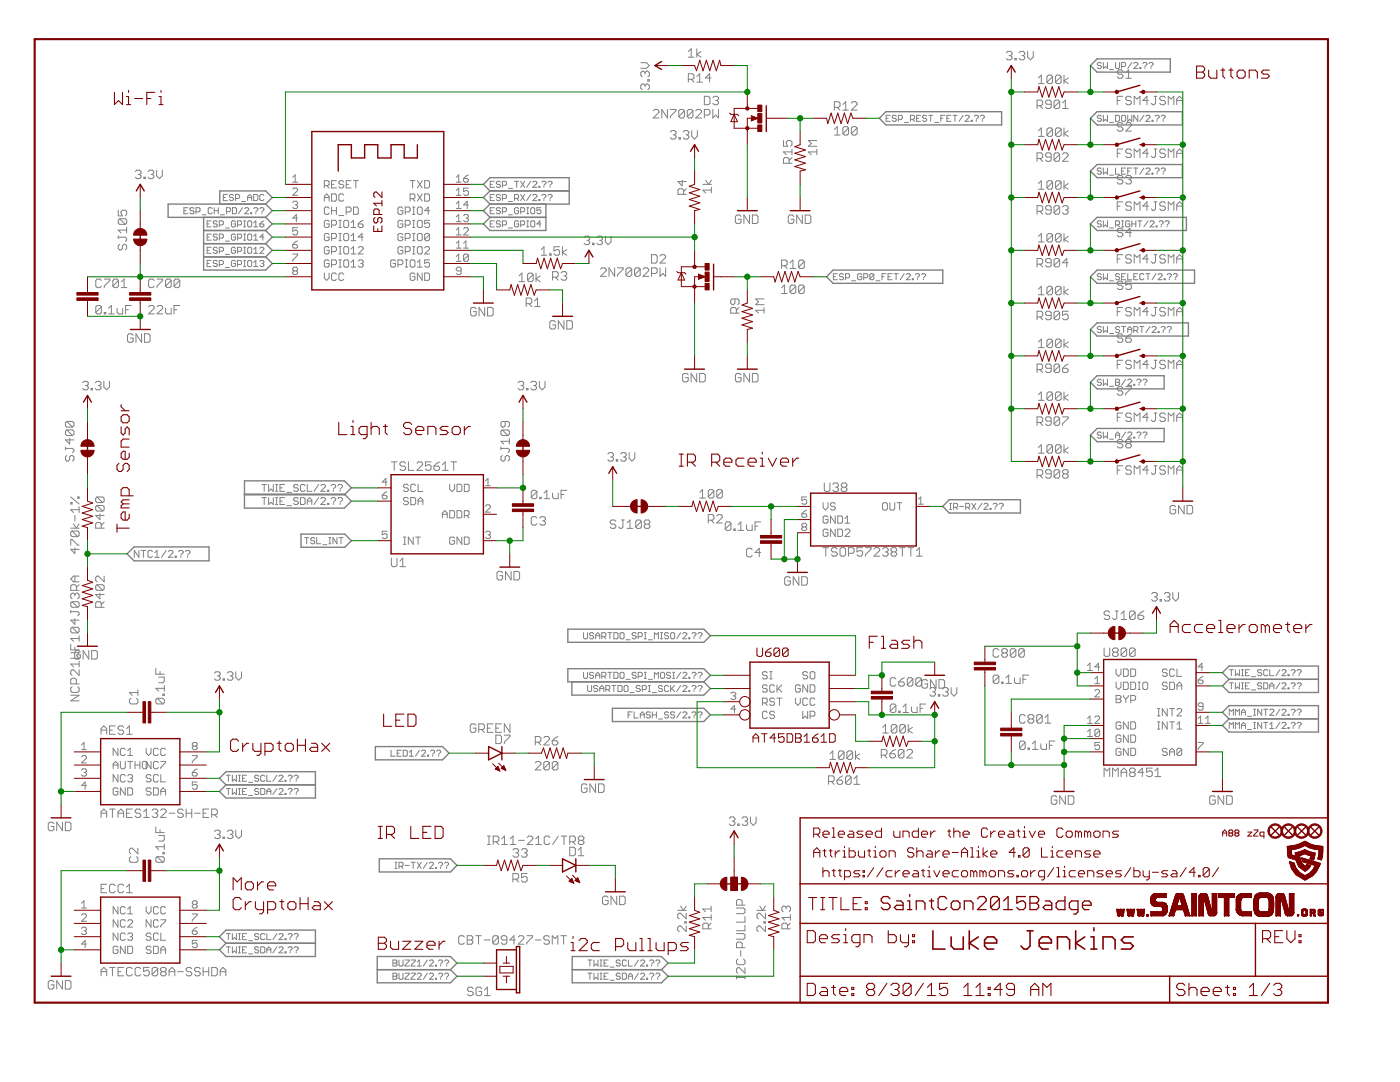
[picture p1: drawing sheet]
<svg xmlns="http://www.w3.org/2000/svg" width="279mm" height="216mm" viewBox="0 0 279 216" stroke-linecap="round" stroke-linejoin="round" font-family="sans-serif">
<g fill="none" stroke="#808080" stroke-width=".2">
<path d="M127.9 12.5h1.1l.6 .6-.6 .5h-1.1M128.7 14.5l-.2-.3h-.3l-.3 .3v.5l.3 .3M128.7 17l-.2-.2h-.3l-.3 .2v.6l.3 .3M128.7 17l.3-.2h.3l.3 .2v.6l-.3 .3M128.7 14.5v.3M128.7 17v.3M128.7 14.5l.3-.3h.3l.3 .3v.5l-.3 .3M129.3 15.9h.3v.3h-.3zM137.4 15.8h.8l.3-.2v-.6l-.3-.3h-.8v1.7M137.4 10.3l.5-.6v1.7M137.4 11.4h1.1M137.9 15.8l.6 .6"/>
<path d="M139.1 9.7v1.7M139.1 15.3l.5-.6v1.7M139.1 16.4h1.1M139.9 10.3l-.8 .6 .8 .5M140.6 19.2h.8l.3 .3v1.1l-.3 .3h-.8zM141.9 15.6h-1.1l.8-.9v1.7M142.3 19.5l.2-.3h.6l.3 .3v.3l-.3 .2M200.9 10.5l.2-.3h.6l.3 .3v.3l-.3 .3M201.4 11.1h.3M201.7 11.1l.3 .3v.3l-.3 .2h-.6l-.2-.2M202.5 11.7h.3v.2h-.3zM203.4 10.5l.3-.3h.5l.3 .3v.3l-.3 .3"/>
<path d="M204 11.1h.2M204.2 11.1l.3 .3v.3l-.3 .2h-.5l-.3-.2M205.1 10.2v1.2l.6 .5 .5-.5v-1.2M207.2 15.6l.6-.6v1.7M207.2 16.7h1.2M210.1 15.3v1.1l-.3 .3h-.6l-.3-.3M210.1 15.3l-.3-.3h-.6l-.3 .3v1.1M210.1 15.3l-1.2 1.1M211.8 15.3v1.1l-.3 .3h-.6l-.3-.3M211.8 15.3l-.3-.3h-.6l-.3 .3v1.1M211.8 15.3l-1.2 1.1M212.3 15v1.7"/>
<path d="M213.2 15.6l-.9 .5 .9 .6M219.8 12.7l-.2-.2h-.4l-.2 .4 .2 .2h.4l.2 .4-.2 .2h-.4l-.2-.2M220.2 12.5v1.2l.4-.4 .4 .4v-1.2M221.4 13.9h.8M222.6 12.5v1l.2 .2h.4l.2-.2v-1M223.8 13.3h.7l.1-.2v-.4l-.1-.2h-.7v1.2M224.1 14.2l-.3-.3h-.6l-.2 .3v.3l.2 .3h.6l.3 .3v.2l-.3 .3h-.6l-.2-.3M224.1 19.2h-1.1v1.7M224.7 15.6h1.1M224.7 14.5l.5-.6v1.7M225.8 19.5l-.3-.3h-.6l-.2 .3v.3l.2 .2h.6l.3 .3v.3l-.3 .3h-.6l-.2-.3M225.9 12.5l-.8 1.2"/>
<path d="M226.3 12.7l.2-.2h.4l.2 .2v.2l-.8 .8h.8M227.5 13.5h.2v.2h-.2zM228.1 12.7l.2-.2h.4l.2 .2v.2l-.4 .4M228.5 13.5v.2M229.3 12.7l.2-.2h.4l.2 .2v.2l-.4 .4M229.7 13.5v.2M230.3 19.2h.6M230.6 19.2v1.4l-.3 .3h-.3l-.2-.3M232.6 19.5l-.3-.3h-.6l-.2 .3v.3l.2 .2h.6l.3 .3v.3l-.3 .3h-.6l-.2-.3M27 34.2l.3-.2h.6l.3 .2v.3l-.3 .3M27.6 34.8h.3M27.9 34.8l.3 .3v.3l-.3 .2h-.6l-.3-.2"/>
<path d="M28.7 35.4h.3v.2h-.3zM29.6 34.2l.2-.2h.6l.3 .2v.3l-.3 .3M30.1 34.8h.3M30.4 34.8l.3 .3v.3l-.3 .2h-.6l-.2-.2M31.3 34v1.1l.5 .5 .6-.5v-1.1M44.6 39.4h.4M45.4 38.8h-.8v1.2h.8M46.6 39l-.2-.2h-.4l-.2 .2 .2 .4h.4l.2 .2-.2 .4h-.4l-.2-.2M47 39.6h.6l.2-.2v-.4l-.2-.2h-.6v1.2M49.4 39.4h.8M50.6 38.8h.6l.3 .2v.8l-.3 .2h-.6zM52.7 39l-.2-.2h-.5l-.1 .2v.8l.1 .2h.5l.2-.2"/>
<path d="M58.4 37.8l.3-.3h.4l.3 .3v.2l-1 1h1M58.4 35.4l.5-.5v1.4M58.4 36.3h1M64.7 37h.7l.3-.2v-.5l-.3-.3h-.7v1.5M64.7 39.4h1M65.2 37l.5 .5M66.2 36.8h.5M66.2 38.7h.7l.2 .2v1l-.2 .2h-.7zM67.1 36h-.9v1.5h.9M68.6 36.3l-.3-.3h-.4l-.3 .3v.2l.3 .3h.4l.3 .2v.3l-.3 .2h-.4l-.3-.2M68.6 38.9l-.3-.2h-.4l-.3 .2v1l.3 .2h.4l.3-.2M69.1 36.8h.5"/>
<path d="M70.1 36h-1v1.5h1M70.5 36h1M71 36v1.5M81.9 36h.9M81.9 39.6h.7l.2-.2v-.5l-.2-.2h-.7v1.4M82.3 39.6l.5 .5M82.3 36v1.5M83.3 38.7l1 1.4M83.3 36l1 1.5M84.3 38.7l-1 1.4M84.3 36l-1 1.5M84.8 36h.7l.2 .3v1l-.2 .2h-.7z"/>
<path d="M84.8 38.7h.7l.2 .2v1l-.2 .2h-.7zM91.1 35.4l.4-.5v1.4M91.1 38l.4-.5v1.5M91.1 36.3h.9M91.1 39h.9M92.5 35.6h.7l.3 .3v.2l-.3 .2h-.4l-.3-.2zM93.5 37.5h-1v.7l.5-.2h.2l.3 .2v.5l-.3 .3h-.4l-.3-.3M93.5 34.9l-.5 .2-.5 .5M97.8 36.8h.4M97.8 39.4h.4M98.7 36.2h-.9v1.2h.9M98.7 38.8h-.9v1.2h.9"/>
<path d="M99.9 36.4l-.2-.2h-.4l-.2 .2 .2 .4h.4l.2 .2-.2 .4h-.4l-.2-.2M99.9 39l-.2-.2h-.4l-.2 .4 .2 .2h.4l.2 .4-.2 .2h-.4l-.2-.2M100.3 37h.6l.2-.2v-.4l-.2-.2h-.6v1.2M100.3 39.6h.6l.2-.2v-.4l-.2-.2h-.6v1.2M101.5 37.6h.8M102.7 39.6h.6l.2-.2v-.4l-.2-.2h-.6v1.2M102.7 36.2h.8M103.1 36.2v1.2M103.1 39.6l.4 .4M103.9 36.2l.8 1.2M103.9 38.8l.8 1.2M104.7 36.2l-.8 1.2"/>
<path d="M104.7 38.8l-.8 1.2M105.9 36.2l-.8 1.2M105.9 38.8l-.8 1.2M106.3 36.4l.2-.2h.4l.2 .2v.2l-.8 .8h.8M106.3 39l.2-.2h.4l.2 .2v.2l-.8 .8h.8M107.5 37.2h.2v.2h-.2zM107.5 39.8h.2v.2h-.2zM108.1 36.4l.3-.2h.4l.1 .2v.2l-.4 .4M108.1 39l.3-.2h.4l.1 .2v.2l-.4 .4M108.5 37.2v.2M108.5 39.8v.2M109.4 36.4l.2-.2h.4l.2 .2v.2l-.4 .4"/>
<path d="M109.4 39l.2-.2h.4l.2 .2v.2l-.4 .4M109.8 37.2v.2M109.8 39.8v.2M130.4 22.1l.3-.3h.5l.3 .3v.3l-1.1 1.1h1.1M133.2 21.8v1.7l-1.1-1.7v1.7M133.8 21.8h1.1v.3l-1.1 1.1v.3M133.8 26.3l.3-.2h.5l.3 .2v.3l-.3 .3M134.4 26.9h.2M134.6 26.9l.3 .3v.3l-.3 .2h-.5l-.3-.2M135.5 27.5h.3v.2h-.3zM136.1 36v1.1l-.8-.9h1.7M136.4 26.3l.2-.2h.6l.3 .2v.3l-.3 .3"/>
<path d="M136.4 38.8v-.9l-.3-.2h-.5l-.3 .2v.9h1.7M136.6 22.1v1.1l-.3 .3h-.6l-.2-.3M136.6 22.1l-.3-.3h-.6l-.2 .3v1.1M136.6 22.1l-1.1 1.1M136.9 26.9h.3M137 37.7l-.6 .5M137.2 26.9l.3 .3v.3l-.3 .2h-.6l-.2-.2M138 26.1v1.1l.6 .5 .6-.5v-1.1M138.3 22.1v1.1l-.3 .3h-.5l-.3-.3M138.3 22.1l-.3-.3h-.5l-.3 .3v1.1M138.3 22.1l-1.1 1.1M138.9 22.1l.2-.3h.6l.3 .3v.3l-1.1 1.1h1.1"/>
<path d="M140.3 36.8h1.7M140.6 23h.8l.3-.3v-.6l-.3-.3h-.8v1.7M140.8 36l.6 .8 .6-.8M142 37.9h-1.7l.5 .6M142 37.4v1.1M142.3 21.8v1.7l.5-.5 .6 .5v-1.7M142.8 20h.3M143.1 20l.3 .3v.3l-.3 .3h-.6l-.2-.3M156.4 28v1.2h.8l-.3-.9 .3-.3h.6l.3 .3v.6l-.3 .3M157.5 32.6v-.9l-.3-.2h-.6l-.2 .2v.9h1.7M158.1 30.3h-1.7l.5 .6M158.1 31.5l-.6 .5"/>
<path d="M158.1 29.8v1.1M163 28h-1.7l.6 .6-.6 .6h1.7M163 30.3h-1.7l.6 .6M163 29.8v1.1M166.5 25.8l.6-.5v1.6M166.5 21.4h.9l.2-.3v-.5l-.2-.3h-.9v1.7M166.5 26.9h1.1M167.1 21.4l.5 .6M168.2 20.8l.6-.5v1.7M168.2 22h1.1M169.3 25.5v1.2l-.2 .2h-.6l-.3-.2M169.3 25.5l-.2-.2h-.6l-.3 .2v1.2"/>
<path d="M169.3 25.5l-1.1 1.2M169.9 20.6l.3-.3h.6l.2 .3v.2l-1.1 1.2h1.1M171 25.5v1.2l-.2 .2h-.6l-.3-.2M171 25.5l-.2-.2h-.6l-.3 .2v1.2M171 25.5l-1.1 1.2M176.8 23.6h.4M177.7 23h-.9v1.2h.9M178.9 23.2l-.2-.2h-.4l-.2 .2 .2 .4h.4l.2 .2-.2 .4h-.4l-.2-.2M179.3 23.8h.6l.2-.2v-.4l-.2-.2h-.6v1.2M180.5 24.4h.8M181.7 23.8h.6l.2-.2v-.4l-.2-.2h-.6v1.2M182.1 23.8l.4 .4"/>
<path d="M182.9 23.6h.4M183.7 23h-.8v1.2h.8M184.9 23.2l-.2-.2h-.4l-.2 .2 .2 .4h.4l.2 .2-.2 .4h-.4l-.2-.2M185.3 23h.8M185.7 23v1.2M186.6 24.4h.8M187.8 23.6h.4M188.6 23h-.8v1.2M189 23.6h.4M189.8 23h-.8v1.2h.8M190.2 23h.8M190.6 23v1.2"/>
<path d="M192.2 23l-.8 1.2M192.6 23.2l.2-.2h.4l.2 .2v.2l-.8 .8h.8M193.8 24h.2v.2h-.2zM194.4 23.2l.2-.2h.5l.1 .2v.2l-.4 .4M194.8 24v.2M195.6 23.2l.3-.2h.4l.1 .2v.2l-.4 .4M196 24v.2M207 31.6h.8l.3-.3v-.5l-.3-.3h-.8v1.7M207 21.1h.8l.3-.3v-.5l-.3-.3h-.8v1.7M207.2 26.1l.6-.6v1.7M207.2 36.6l.6-.5v1.7M207.2 27.2h1.2"/>
<path d="M207.2 37.8h1.2M207.5 21.1l.6 .6M207.5 31.6l.6 .6M209.8 20.8h-.9l-.2-.3v-.2l.2-.3h.6l.3 .3v1.1l-.3 .3h-.6l-.2-.3M209.8 31.3h-.9l-.2-.2v-.3l.2-.3h.6l.3 .3v1.1l-.3 .3h-.6l-.2-.3M210.1 36.3l-1.2 1.2M210.1 25.8l-.3-.3h-.6l-.3 .3v1.1M210.1 36.3l-.3-.2h-.6l-.3 .2v1.2M210.1 25.8v1.1l-.3 .3h-.6l-.3-.3M210.1 36.3v1.2l-.3 .3h-.6l-.3-.3M210.1 25.8l-1.2 1.1M211.5 20.3v1.1l-.3 .3h-.6l-.2-.3"/>
<path d="M211.5 30.8v1.1l-.3 .3h-.6l-.2-.3M211.5 20.3l-.3-.3h-.6l-.2 .3v1.1M211.5 30.8l-.3-.3h-.6l-.2 .3v1.1M211.5 20.3l-1.1 1.1M211.5 30.8l-1.1 1.1M211.8 25.8l-.3-.3h-.6l-.3 .3v1.1M211.8 36.3l-.3-.2h-.6l-.3 .2v1.2M211.8 25.8v1.1l-.3 .3h-.6l-.3-.3M211.8 36.3v1.2l-.3 .3h-.6l-.3-.3M211.8 25.8l-1.2 1.1M211.8 36.3l-1.2 1.2M212 20.5l.6-.5v1.7"/>
<path d="M212 30.8l.3-.3h.6l.3 .3v.3l-1.2 1.1h1.2M212 21.7h1.2M212.3 25.5v1.7M212.3 36.1v1.7M213.2 26.1l-.9 .5 .9 .6M213.2 36.6l-.9 .6 .9 .6M219.8 33.7l-.2-.2h-.4l-.2 .2 .2 .4h.4l.2 .3-.2 .4h-.4l-.2-.3M219.8 23.2l-.2-.2h-.4l-.2 .2 .2 .4h.4l.2 .2-.2 .4h-.4l-.2-.2M220.2 23v1.2l.4-.4 .4 .4v-1.2M220.2 33.5v1.3l.4-.4 .4 .4v-1.3M221.4 24.4h.8M221.4 34.9h.8"/>
<path d="M222.6 33.5v1.3h.8M222.6 23h.6l.2 .2v.8l-.2 .2h-.6zM223 20h.5M223 30.6h.5M223.8 23.2l.2-.2h.5l.1 .2v.8l-.1 .2h-.5l-.2-.2zM223.8 34.1h.4M224.1 24.8l-.3-.3h-.6l-.2 .3v.2l.2 .3h.6l.3 .3v.3l-.3 .3h-.6l-.2-.3M224.1 29.7h-1.1v1.7M224.1 35.3l-.3-.3h-.6l-.2 .3v.3l.2 .3h.6l.3 .2v.3l-.3 .3h-.6l-.2-.3M224.6 33.5h-.8v1.3h.8M224.7 24.8l.2-.3h.6l.3 .3v.2l-1.1 1.2h1.1M224.7 35.3l.2-.3h.6l.3 .3v.3l-.3 .3"/>
<path d="M225.1 23v1.2l.4-.4 .4 .4v-1.2M225.1 34.1h.4M225.2 35.9h.3M225.5 35.9l.3 .2v.3l-.3 .3h-.6l-.2-.3M225.8 30l-.3-.3h-.6l-.2 .3v.3l.2 .3h.6l.3 .3v.3l-.3 .2h-.6l-.2-.2M225.9 33.5h-.8v1.3M226.3 33.5h.8M226.4 20.9v-1.7l.5 .6 .6-.6v1.7M226.4 31.4v-1.7l.5 .6 .6-.6v1.7M226.7 33.5v1.3M227.1 23v1.2l-.8-1.2v1.2M228.3 23l-.8 1.2"/>
<path d="M228.3 33.5l-.8 1.3M228.7 33.7l.2-.2h.4l.2 .2v.3l-.8 .8h.8M228.7 23.2l.2-.2h.4l.2 .2v.2l-.8 .8h.8M229.2 20h-1.1l.8-.8v1.7M229.2 30.6h-1.1l.8-.9v1.7M229.9 34.5h.2v.3h-.2zM229.9 24h.2v.2h-.2zM230.3 29.7h.6M230.5 33.7l.2-.2h.4l.2 .2v.3l-.4 .4M230.5 23.2l.2-.2h.4l.2 .2v.2l-.4 .4M230.6 29.7v1.5l-.3 .2h-.3l-.2-.2M230.9 24v.2"/>
<path d="M230.9 34.5v.3M231.7 23.2l.2-.2h.4l.2 .2v.2l-.4 .4M231.7 33.7l.2-.2h.4l.2 .2v.3l-.4 .4M232.1 24v.2M232.1 34.5v.3M232.6 30l-.3-.3h-.6l-.2 .3v.3l.2 .3h.6l.3 .3v.3l-.3 .2h-.6l-.2-.2M233.2 20.9v-1.7l.5 .6 .6-.6v1.7M233.2 31.4v-1.7l.5 .6 .6-.6v1.7M234.8 20h1.2M234.8 20.9v-1.1l.6-.6 .6 .6v1.1M234.8 31.4v-1.1l.6-.6 .6 .6v1.1M234.8 30.6h1.2"/>
<path d="M20.2 56l-.2-.3h-.6l-.3 .3v1.1l.3 .3h.6l.2-.3M20.8 55.7h1.1v.3l-1.1 1.1v.3M23.6 42v1.1h.8l-.2-.6v-.3l.2-.2h.6l.3 .2v.6l-.3 .3M23.6 47.1v.5M23.6 47.3h1.4l.3 .3v.3l-.3 .3M23.6 56l-.3-.3h-.5l-.3 .3v1.1M23.6 56v1.1l-.3 .3h-.5l-.3-.3M23.6 56l-1.1 1.1M23.9 48.7l-.3 .3v.6l.3 .3h.3l.2-.3v-.6l.3-.3h.3l.3 .3v.6l-.3 .3M23.9 43.6l-.3 .3v.6l.3 .3h1.1M23.9 43.6h1.1l.3 .3v.6l-.3 .3M23.9 43.6l1.1 1.2"/>
<path d="M24.2 57.4h1.1M24.2 56.2l.6-.5v1.7M25.3 45.3v1.2M25.3 45.9h-1.7l.6 .6M30.8 56l-.3-.3h-.6l-.2 .3v1.1l.2 .3h.6l.3-.3M31.3 55.7h1.2v.3l-1.2 1.1v.3M34.2 56l-.3-.3h-.6l-.3 .3v1.1M34.2 56v1.1l-.3 .3h-.6l-.3-.3M34.2 56l-1.2 1.1M35.9 56l-.3-.3h-.6l-.3 .3v1.1M35.9 56v1.1l-.3 .3h-.6l-.3-.3M35.9 56l-1.2 1.1"/>
<path d="M36.7 42h.4M37.5 41.4h-.8v1.3h.8M38.7 41.6l-.2-.2h-.4l-.2 .2 .2 .4h.4l.2 .2-.2 .5h-.4l-.2-.3M39.1 42.2h.6l.2-.2v-.4l-.2-.2h-.6v1.3M40.3 42.9h.8M41.3 44.7h.4M41.3 47.3h.4M41.3 50h.4M41.3 52.6h.4M42.1 44.1h-.8v1.2h.8M42.1 46.7h-.8v1.2h.8M42.1 49.3h-.8v1.2h.8"/>
<path d="M42.1 52h-.8v1.2h.8M42.4 41.6l-.3-.2h-.4l-.1 .2v.8l.1 .3h.4l.3-.3M42.8 42h.8M42.8 41.4v1.3M43.4 44.3l-.2-.2h-.4l-.2 .4 .2 .2h.4l.2 .4-.2 .2h-.4l-.2-.2M43.4 46.9l-.2-.2h-.4l-.2 .4 .2 .2h.4l.2 .4-.2 .2h-.4l-.2-.2M43.4 49.6l-.2-.3h-.4l-.2 .4 .2 .3h.4l.2 .4-.2 .1h-.4l-.2-.1M43.4 52.2l-.2-.2h-.4l-.2 .4 .2 .2h.4l.2 .4-.2 .2h-.4l-.2-.2M43.6 41.4v1.3M43.8 52.8h.6l.2-.2v-.4l-.2-.2h-.6v1.2M43.8 44.9h.6l.2-.2v-.4l-.2-.2h-.6v1.2M43.8 47.5h.6l.2-.2v-.4l-.2-.2h-.6v1.2"/>
<path d="M43.8 50.1h.6l.2-.1v-.4l-.2-.3h-.6v1.2M44 42.9h.8M45 45.5h.8M45 48.1h.8M45 50.8h.8M45 53.4h.8M45.2 42.2h.6l.2-.2v-.4l-.2-.2h-.6v1.3M46.4 41.4h.6l.2 .2v.8l-.2 .3h-.6zM47 44.3l-.2-.2h-.4l-.2 .2v.8l.2 .2h.4l.2-.2v-.4h-.4M47 46.9l-.2-.2h-.4l-.2 .2v.8l.2 .2h.4l.2-.2v-.4h-.4M47 49.6l-.2-.3h-.4l-.2 .3v.8l.2 .1h.4l.2-.1v-.4h-.4M47 52.2l-.2-.2h-.4l-.2 .2v.8l.2 .2h.4l.2-.2v-.4h-.4"/>
<path d="M47.4 44.9h.6l.2-.2v-.4l-.2-.2h-.6v1.2M47.4 47.5h.6l.2-.2v-.4l-.2-.2h-.6v1.2M47.4 50.1h.6l.2-.1v-.4l-.2-.3h-.6v1.2M47.4 52.8h.6l.2-.2v-.4l-.2-.2h-.6v1.2M48.2 40.2h.8M48.4 41.4l-.8 1.3M48.6 44.1h.4M48.6 45.3h.4M48.6 46.7h.4M48.6 47.9h.4M48.6 49.3h.4M48.6 50.5h.4"/>
<path d="M48.6 52h.4M48.6 53.2h.4M48.8 41.6l.2-.2h.4l.2 .2v.2l-.8 .9h.8M48.8 44.1v1.2M48.8 46.7v1.2M48.8 49.3v1.2M48.8 52v1.2M49.4 40v-.8l.4-.4 .4 .4v.8M49.4 44.3l.2-.2h.4l.2 .2v.8l-.2 .2h-.4l-.2-.2zM49.4 46.9l.2-.2h.4l.2 .2v.8l-.2 .2h-.4l-.2-.2zM49.4 49.6l.2-.3h.4l.2 .3v.8l-.2 .1h-.4l-.2-.1zM49.4 52.2l.2-.2h.4l.2 .2v.8l-.2 .2h-.4l-.2-.2z"/>
<path d="M50 42.4h.2v.3h-.2zM50.6 41.6l.2-.2h.4l.3 .2v.2l-.4 .4M50.6 44.5l.5-.4v1.2M50.6 47.1l.5-.4v1.2M50.6 49.7l.5-.4v1.2M50.6 52.4l.5-.4v1.2M50.6 45.3h.9M50.6 47.9h.9M50.6 50.5h.9M50.6 53.2h.9M51.1 42.4v.3M51.9 49.6l.1-.3h.5l.2 .3v.1l-.8 .8h.8"/>
<path d="M51.9 44.7h.6l.2 .4-.2 .2h-.5l-.1-.2zM51.9 41.6l.1-.2h.5l.2 .2v.2l-.4 .4M51.9 52.2l.1-.2h.5l.2 .2-.2 .4M52.3 52.6h.2M52.3 42.4v.3M52.5 52.6l.2 .2-.2 .4h-.5l-.1-.2M52.7 47.3h-.8l.6-.6v1.2M52.7 44.1l-.8 .6M58.4 48.8h.7l.3 .2v.3l-.3 .2h-.4l-.3-.2zM58.4 40.4l.3-.2h.4l.3 .2v.2l-.3 .3M58.4 50.7h1v.2l-1 1v.3M58.7 54.1l-.3-.3v-.2l.3-.3h.4l.3 .3v.2l-.3 .3"/>
<path d="M58.7 54.1l-.3 .2v.2l.3 .3h.4l.3-.3v-.2l-.3-.2M58.7 54.1h.4M58.9 40.9h.2M59.1 40.9l.3 .2v.3l-.3 .2h-.4l-.3-.2M59.4 45.4h-1v.7l.5-.2h.2l.3 .2v.5l-.3 .3h-.4l-.3-.3M59.4 43.5h-1l.7-.7v1.4M59.4 48.1l-.5 .2-.5 .5M64.7 40.1v-.9l.5-.5 .5 .5v.9M64.7 54.5v1l.5 .4 .5-.4v-1M65.7 46.8l-.3-.2h-.4l-.3 .2v1l.3 .2h.4l.3-.2v-.5h-.5M65.7 41.6l-.3-.3h-.4l-.3 .3v.9l.3 .3h.4l.3-.3M65.7 44.2l-.3-.2h-.4l-.3 .2v1l.3 .2h.4l.3-.2v-.5h-.5"/>
<path d="M65.7 49.5l-.3-.3h-.4l-.3 .3v.9l.3 .3h.4l.3-.3v-.4h-.5M65.7 52.1l-.3-.2h-.4l-.3 .2v1l.3 .2h.4l.3-.2v-.5h-.5M66.2 47.6h.7l.2-.3v-.5l-.2-.2h-.7v1.4M66.2 41.3v1.5M66.2 44.9h.7l.2-.2v-.5l-.2-.2h-.7v1.4M66.2 50.2h.7l.2-.2v-.5l-.2-.3h-.7v1.5M66.2 52.8h.7l.2-.2v-.5l-.2-.2h-.7v1.4M66.2 42h.9M67.1 54.7l-.2-.2h-.5l-.2 .2v1l.2 .2h.5l.2-.2M67.1 41.3v1.5M67.6 46.6h.5M67.6 43h1"/>
<path d="M67.6 44h.5M67.6 45.4h.5M67.6 48h.5M67.6 49.2h.5M67.6 50.7h.5M67.6 51.9h.5M67.6 53.3h.5M67.9 44v1.4M67.9 46.6v1.4M67.9 49.2v1.5M67.9 51.9v1.4M68.6 54.7l-.3-.2h-.4l-.3 .2v1l.3 .2h.4l.3-.2"/>
<path d="M68.8 46.6h.5l.3 .2v1l-.3 .2h-.5l-.2-.2v-1zM68.8 44h.5l.3 .2v1l-.3 .2h-.5l-.2-.2v-1zM68.8 49.2h.5l.3 .3v.9l-.3 .3h-.5l-.2-.3v-.9zM68.8 51.9h.5l.3 .2v1l-.3 .2h-.5l-.2-.2v-1zM69.1 42.3h.7l.3-.3v-.4l-.3-.3h-.7v1.5M70.1 44.4l.4-.4v1.4M70.1 47.1l.4-.5v1.4M70.1 49.7l.4-.5v1.5M70.1 52.3l.4-.4v1.4M70.1 45.4h.9M70.1 48h.9M70.1 50.7h.9"/>
<path d="M70.1 53.3h.9M70.5 41.3h.8l.2 .3v.9l-.2 .3h-.8zM71.5 44.7h.7l.3 .2v.3l-.3 .2h-.4l-.3-.2zM71.5 49.5l.3-.3h.4l.3 .3v.2l-1 1h1M71.5 52.1l.3-.2h.4l.3 .2v.2l-.3 .3M72 52.6h.2M72.2 52.6l.3 .2v.3l-.3 .2h-.4l-.3-.2M72.5 44l-.5 .2-.5 .5M72.5 47.3h-1l.7-.7v1.4M78.9 52.1l-.2-.2h-.5l-.2 .2v1l.2 .2h.5l.2-.2v-.5h-.5M79.4 52.8h.7l.3-.2v-.5l-.3-.2h-.7v1.4M80.4 46.8l-.3-.2h-.4l-.3 .2v1l.3 .2h.4l.3-.2v-.5h-.5"/>
<path d="M80.4 41.6l-.3-.3h-.4l-.3 .3v.9l.3 .3h.4l.3-.3v-.5h-.5M80.4 44.2l-.3-.2h-.4l-.3 .2v1l.3 .2h.4l.3-.2v-.5h-.5M80.4 49.5l-.3-.3h-.4l-.3 .3v.9l.3 .3h.4l.3-.3v-.4h-.5M80.9 47.6h.7l.3-.3v-.5l-.3-.2h-.7v1.4M80.9 42.3h.7l.3-.3v-.4l-.3-.3h-.7v1.5M80.9 50.2h.7l.3-.2v-.5l-.3-.3h-.7v1.5M80.9 44.9h.7l.3-.2v-.5l-.3-.2h-.7v1.4M80.9 51.9h.5M80.9 53.3h.5M81.1 51.9v1.4M82.1 51.9h.5l.2 .2v1l-.2 .2h-.5l-.2-.2v-1zM82.3 46.6h.5"/>
<path d="M82.3 42.8h.5M82.3 41.3h.5M82.3 44h.5M82.3 45.4h.5M82.3 48h.5M82.3 49.2h.5M82.3 50.7h.5M82.6 41.3v1.5M82.6 44v1.4M82.6 46.6v1.4M82.6 49.2v1.5M82.8 54.7l-.2-.2h-.5l-.2 .2v1l.2 .2h.5l.2-.2v-.5h-.5"/>
<path d="M83.3 46.8l.2-.2h.5l.3 .2v1l-.3 .2h-.5l-.2-.2zM83.3 41.6l.2-.3h.5l.3 .3v.9l-.3 .3h-.5l-.2-.3zM83.3 44.2l.2-.2h.5l.3 .2v1l-.3 .2h-.5l-.2-.2zM83.3 53.3h1M83.3 52.3l.5-.4v1.4M83.5 49.2h.5l.3 .3v.9l-.3 .3h-.5l-.2-.3v-.9zM84.3 54.5v1.4l-1-1.4v1.4M84.8 54.5h.7l.2 .2v1l-.2 .2h-.7zM84.8 49.5l.2-.3h.5l.2 .3v.2l-.9 1h.9M85.7 46.8l-.2-.2h-.5l-.2 .2v1M85.7 44h-.9v.7l.4-.3h.3l.2 .3v.5l-.2 .2h-.5l-.2-.2M85.7 42h-.9l.7-.7v1.5"/>
<path d="M85.7 46.8v1l-.2 .2h-.5l-.2-.2M85.7 51.9h-.9v.7l.4-.3h.3l.2 .3v.5l-.2 .2h-.5l-.2-.2M85.7 46.8l-.9 1M91.1 40.6l.4-.4v1.4M91.1 43.3l.4-.5v1.4M91.1 45.9l.4-.5v1.5M91.1 48.5l.4-.4v1.4M91.1 51.2l.4-.5v1.5M91.1 41.6h.9M91.1 46.9h.9M91.1 49.5h.9M91.1 52.2h.9"/>
<path d="M91.1 44.2h.9M92 54.1h-.7l-.2-.3v-.2l.2-.3h.5l.2 .3v.9l-.2 .3h-.5l-.2-.3M92.5 45.7l.3-.3h.4l.3 .3v.2l-1 1h1M92.5 49.5h1M92.5 43l.3-.2h.4l.3 .2v.3l-.3 .2M92.5 48.5l.5-.4v1.4M93 43.5h.2M93.2 43.5l.3 .3v.2l-.3 .2h-.4l-.3-.2M93.5 40.9h-1l.7-.7v1.4M93.5 50.9l-.3-.2h-.4l-.3 .2v1M93.5 50.9v1l-.3 .3h-.4l-.3-.3M93.5 50.9l-1 1"/>
<path d="M97.8 42h.4M97.8 44.7h.4M98.7 41.4h-.9v1.3h.9M98.7 44.1h-.9v1.2h.9M99.9 41.6l-.2-.2h-.4l-.2 .4 .2 .2h.4l.2 .4-.2 .3h-.4l-.2-.3M99.9 44.3l-.2-.2h-.4l-.2 .4 .2 .2h.4l.2 .4-.2 .2h-.4l-.2-.2M100.3 42.2h.6l.2-.2v-.4l-.2-.2h-.6v1.3M100.3 44.9h.6l.2-.2v-.4l-.2-.2h-.6v1.2M101.5 40.2h.8M101.5 42.9h.8M101.5 45.5h.8M103.5 41.6l-.2-.2h-.4l-.2 .2v.8l.2 .3h.4l.2-.3v-.4h-.4"/>
<path d="M103.5 44.3l-.2-.2h-.4l-.2 .2v.8l.2 .2h.4l.2-.2v-.4h-.4M103.6 55.1l.6-.6v1.7M103.6 56.2h1.1M103.9 42.2h.6l.2-.2v-.4l-.2-.2h-.6v1.3M103.9 44.9h.6l.2-.2v-.4l-.2-.2h-.6v1.2M105.1 41.4h.4M105.1 42.7h.4M105.1 44.1h.4M105.1 45.3h.4M105.3 41.4v1.3M105.3 44.1v1.2M105.9 44.3l.2-.2h.4l.2 .2v.8l-.2 .2h-.4l-.2-.2z"/>
<path d="M105.9 41.6l.2-.2h.4l.2 .2v.8l-.2 .3h-.4l-.2-.3zM106.4 54.8v1.1l-.3 .3h-.5l-.3-.3M106.4 54.8l-.3-.3h-.5l-.3 .3v1.1M106.4 54.8l-1.1 1.1M107 54.5v1.7M107.8 55.1l-.8 .5 .8 .6M107.9 41.4h-.8v.6l.4-.2 .4 .2v.4l-.2 .3h-.4l-.2-.3M107.9 44.7h-.8l.6-.6v1.2M108 49.8l.6-.6v1.7M108 50.9h1.1M109.7 50.6h.3v.3h-.3zM110.3 55.3h.8l.3-.2v-.6l-.3-.3h-.8v1.7"/>
<path d="M110.8 55.3l.6 .6M111.7 49.2h-1.1v.9l.5-.3h.3l.3 .3v.5l-.3 .3h-.6l-.2-.3M112 54.5l.2-.3h.6l.3 .3v.3l-.3 .3M112.2 49.2v1.7M112.5 55.1h.3M112.8 55.1l.3 .2v.3l-.3 .3h-.6l-.2-.3M113.1 49.8l-.9 .6 .9 .5M116.6 47.4l.2-.3h.6l.3 .3v.3l-.3 .3M117.1 48h.3M117.4 48l.3 .3v.2l-.3 .3h-.6l-.2-.3M118.3 48.5h.3v.3h-.3zM119.1 47.4l.3-.3h.6l.2 .3v.3l-.2 .3"/>
<path d="M119.7 48h.3M119.8 53.7l.3-.3h.6l.3 .3v.3l-1.2 1.1h1.2M120 48l.2 .3v.2l-.2 .3h-.6l-.3-.3M120.8 47.1v1.2l.6 .5 .5-.5v-1.2M122.7 53.4v1.7l-1.2-1.7v1.7M123.2 53.4h1.2v.3l-1.2 1.2v.2M126.1 53.7v1.2l-.3 .2h-.6l-.3-.2M126.1 53.7l-.3-.3h-.6l-.3 .3v1.2M126.1 53.7l-1.2 1.2M127.8 53.7v1.2l-.3 .2h-.6l-.3-.2M127.8 53.7l-.3-.3h-.6l-.3 .3v1.2M127.8 53.7l-1.2 1.2"/>
<path d="M128.3 53.7l.3-.3h.6l.3 .3v.3l-1.2 1.1h1.2M130 54.6h.9l.2-.3v-.6l-.2-.3h-.9v1.7M130 50.8h.9l.2 .3v1.1l-.2 .3h-.9zM131.7 53.4v1.7l.6-.5 .5 .5v-1.7M131.7 51.1l.3-.3h.6l.2 .3v.3l-1.1 1.1h1.1M146.7 59.6v.9l-.3 .3h-.3l-.3-.3v-.6l.3-.3h1.1l.3 .3v.6l-.3 .3M147.9 43.2l-.3-.3h-.6l-.2 .3v1.1l.2 .3h.6l.3-.3v-.5h-.6M149.6 42.9v1.7l-1.1-1.7v1.7M150.2 42.9h.8l.3 .3v1.1l-.3 .3h-.8zM152.5 59.6h-1.7l.6 .6-.6 .6h1.7M156 57.4l.5-.5v1.7M156 58.6h1.1"/>
<path d="M156 53h.8l.3-.3v-.5l-.3-.3h-.8v1.7M156.5 53l.6 .6M157.7 52.5l.5-.6v1.7M157.7 53.6h1.1M158.4 43.2l-.3-.3h-.5l-.3 .3v1.1l.3 .3h.5l.3-.3v-.5h-.5M158.8 57.1v1.2l-.3 .3h-.5l-.3-.3M158.8 57.1l-.3-.2h-.5l-.3 .2v1.2M158.8 57.1l-1.1 1.2M160.1 42.9v1.7l-1.1-1.7v1.7M160.5 52.2l-.3-.3h-.5l-.3 .3v1.1M160.5 57.1l-.3-.2h-.5l-.3 .2v1.2M160.5 57.1v1.2l-.3 .3h-.5l-.3-.3"/>
<path d="M160.5 52.2v1.1l-.3 .3h-.5l-.3-.3M160.5 57.1l-1.1 1.2M160.5 52.2l-1.1 1.1M160.7 42.9h.8l.3 .3v1.1l-.3 .3h-.8zM166.3 55.2h.4M167.1 54.6h-.8v1.2h.8M168.3 54.8l-.2-.2h-.4l-.2 .2 .2 .4h.4l.2 .2-.2 .4h-.4l-.2-.2M168.7 55.4h.7l.1-.2v-.4l-.1-.2h-.7v1.2M169.9 56h.9M172 54.8l-.2-.2h-.4l-.2 .2v.8l.2 .2h.4l.2-.2v-.4h-.4M172.4 55.4h.6l.2-.2v-.4l-.2-.2h-.6v1.2M174.4 54.8l-.2-.2h-.4l-.2 .2v.8"/>
<path d="M174.4 54.8v.8l-.2 .2h-.4l-.2-.2M174.4 54.8l-.8 .8M174.8 56h.8M176 55.2h.4M176.8 54.6h-.8v1.2M177.2 55.2h.4M178 54.6h-.8v1.2h.8M178.4 54.6h.9M178.8 54.6v1.2M180.5 54.6l-.8 1.2M180.9 54.8l.2-.2h.4l.2 .2v.2l-.8 .8h.8M182.1 55.6h.2v.2h-.2z"/>
<path d="M182.7 54.8l.2-.2h.4l.2 .2v.2l-.4 .4M183.1 55.6v.2M183.9 54.8l.2-.2h.4l.2 .2v.2l-.4 .4M184.3 55.6v.2M207 42.2h.8l.3-.3v-.6l-.3-.3h-.8v1.7M207 52.7h.8l.3-.3v-.5l-.3-.3h-.8v1.7M207.2 47.2l.6-.6v1.7M207.2 57.7l.6-.6v1.7M207.2 48.3h1.2M207.2 58.8h1.2M207.5 42.2l.6 .5M207.5 52.7l.6 .6"/>
<path d="M209.8 41.9h-.9l-.2-.3v-.3l.2-.3h.6l.3 .3v1.1l-.3 .3h-.6l-.2-.3M209.8 52.4h-.9l-.2-.3v-.2l.2-.3h.6l.3 .3v1.1l-.3 .3h-.6l-.2-.3M210.1 46.9l-1.2 1.1M210.1 46.9l-.3-.3h-.6l-.3 .3v1.1M210.1 57.4l-.3-.3h-.6l-.3 .3v1.1M210.1 46.9v1.1l-.3 .3h-.6l-.3-.3M210.1 57.4v1.1l-.3 .3h-.6l-.3-.3M210.1 57.4l-1.2 1.1M211.5 41.3v1.1l-.3 .3h-.6l-.2-.3M211.5 51.9v1.1l-.3 .3h-.6l-.2-.3M211.5 51.9l-.3-.3h-.6l-.2 .3v1.1M211.5 41.3l-.3-.3h-.6l-.2 .3v1.1"/>
<path d="M211.5 41.3l-1.1 1.1M211.5 51.9l-1.1 1.1M211.8 46.9l-.3-.3h-.6l-.3 .3v1.1M211.8 57.4l-.3-.3h-.6l-.3 .3v1.1M211.8 46.9v1.1l-.3 .3h-.6l-.3-.3M211.8 57.4v1.1l-.3 .3h-.6l-.3-.3M211.8 46.9l-1.2 1.1M211.8 57.4l-1.2 1.1M212 41.3l.3-.3h.6l.3 .3v.3l-.3 .3M212.3 46.6v1.7M212.3 57.1v1.7M212.6 41.9h.3"/>
<path d="M212.9 41.9l.3 .3v.2l-.3 .3h-.6l-.3-.3M213.2 52.4h-1.2l.9-.8v1.7M213.2 47.2l-.9 .5 .9 .6M213.2 57.7l-.9 .6 .9 .5M219.8 54.8l-.2-.2h-.4l-.2 .2 .2 .4h.4l.2 .2-.2 .4h-.4l-.2-.2M219.8 44.3l-.2-.2h-.4l-.2 .2 .2 .4h.4l.2 .2-.2 .4h-.4l-.2-.2M220.2 44.1v1.2l.4-.4 .4 .4v-1.2M220.2 54.6v1.2l.4-.4 .4 .4v-1.2M221.4 56h.8M221.4 45.5h.8M222.6 44.9h.6l.2-.2v-.4l-.2-.2h-.6v1.2M223 41.1h.5"/>
<path d="M223 51.7h.5M223 44.9l.4 .4M223.4 54.8l-.2-.2h-.4l-.2 .2 .2 .4h.4l.2 .2-.2 .4h-.4l-.2-.2M223.8 55.2h.4M223.8 44.1h.4M223.8 45.3h.4M224 44.1v1.2M224.1 40.3h-1.1v1.7M224.1 45.8l-.3-.2h-.6l-.2 .2v.3l.2 .3h.6l.3 .3v.2l-.3 .3h-.6l-.2-.3M224.1 50.8h-1.1v1.7M224.1 56.4l-.3-.3h-.6l-.2 .3v.2l.2 .3h.6l.3 .3v.3l-.3 .3h-.6l-.2-.3M224.6 54.6h-.8v1.2h.8"/>
<path d="M225.1 54.6v1.2h.8M225.5 44.3l-.2-.2h-.4l-.3 .2v.8l.3 .2h.4l.2-.2v-.4h-.4M225.8 40.6l-.3-.3h-.6l-.2 .3v.3l.2 .2h.6l.3 .3v.3l-.3 .3h-.6l-.2-.3M225.8 51.1l-.3-.3h-.6l-.2 .3v.3l.2 .3h.6l.3 .2v.3l-.3 .3h-.6l-.2-.3M225.8 56.1h-1.1v.8l.5-.3h.3l.3 .3v.6l-.3 .3h-.6l-.2-.3M225.8 46.4h-1.1l.8-.8v1.6M225.9 44.7h.8M225.9 44.1v1.2M226.3 55.2h.4M226.4 42v-1.7l.5 .6 .6-.6v1.7M226.4 52.5v-1.7l.5 .6 .6-.6v1.7M226.7 44.1v1.2"/>
<path d="M227.1 54.6h-.8v1.2h.8M227.1 44.1h.8M227.5 44.1v1.2M228.3 54.8l-.2-.2h-.4l-.2 .2v.8l.2 .2h.4l.2-.2M228.7 54.6h.8M229.1 44.1l-.8 1.2M229.1 54.6v1.2M229.2 41.1h-1.1l.8-.8v1.7M229.2 51.7h-1.1l.8-.9v1.7M229.5 44.3l.2-.2h.4l.2 .2v.2l-.8 .8h.8M230.3 40.3h.6M230.3 50.8h.6"/>
<path d="M230.6 40.3v1.4l-.3 .3h-.3l-.2-.3M230.6 50.8v1.4l-.3 .3h-.3l-.2-.3M230.7 45.1h.2v.2h-.2zM230.7 54.6l-.8 1.2M231.1 54.8l.2-.2h.4l.2 .2v.2l-.8 .8h.8M231.3 44.3l.2-.2h.4l.2 .2v.2l-.4 .4M231.7 45.1v.2M232.3 55.6h.2v.2h-.2zM232.5 44.3l.2-.2h.4l.2 .2v.2l-.4 .4M232.6 40.6l-.3-.3h-.6l-.2 .3v.3l.2 .2h.6l.3 .3v.3l-.3 .3h-.6l-.2-.3M232.6 51.1l-.3-.3h-.6l-.2 .3v.3l.2 .3h.6l.3 .2v.3l-.3 .3h-.6l-.2-.3M232.9 54.8l.2-.2h.5l.1 .2v.2l-.4 .4"/>
<path d="M232.9 45.1v.2M233.2 42v-1.7l.5 .6 .6-.6v1.7M233.2 52.5v-1.7l.5 .6 .6-.6v1.7M233.3 55.6v.2M234.1 54.8l.3-.2h.4l.1 .2v.2l-.4 .4M234.5 55.6v.2M234.8 42v-1.1l.6-.6 .6 .6v1.1M234.8 52.5v-1.1l.6-.6 .6 .6v1.1M234.8 41.1h1.2M234.8 51.7h1.2M16.5 76.4l.3-.3h.5l.3 .3v.3l-.3 .2M17 76.9h.3"/>
<path d="M17.3 76.9l.3 .3v.3l-.3 .3h-.5l-.3-.3M18.2 77.5h.3v.3h-.3zM19 76.4l.3-.3h.6l.3 .3v.3l-.3 .2M19.6 76.9h.3M19.9 76.9l.3 .3v.3l-.3 .3h-.6l-.3-.3M20.2 61.2v1.2l-.2 .2h-.6l-.3-.2M20.2 61.2l-.2-.2h-.6l-.3 .2v1.2M20.2 61.2l-1.1 1.2M20.7 76.1v1.1l.6 .6 .5-.6v-1.1M20.8 62.4h.3v.2h-.3zM21.7 62.6h1.1M21.7 61.5l.5-.5v1.6"/>
<path d="M23.4 61.5v.9l.2 .2h.9v-1.1M25.1 61.8h.5M26.2 61h-1.1v1.6M26.6 66.9l-.3-.3h-.6l-.3 .3v1.1l.3 .3h.6l.3-.3v-.5h-.6M28.3 66.6v1.7l-1.2-1.7v1.7M28.8 66.6h.9l.3 .3v1.1l-.3 .3h-.9zM29.7 61.2l.2-.2h.6l.3 .2v.3l-1.1 1.1h1.1M31.3 61.2l.3-.2h.6l.3 .2v.3l-1.2 1.1h1.2M33 61.5v.9l.3 .2h.9v-1.1M34.7 61.8h.6M35.9 61h-1.2v1.6M95 61.6l-.2-.3h-.6l-.3 .3v1.2l.3 .2h.6l.2-.2v-.6h-.5"/>
<path d="M96.7 61.3v1.7l-1.1-1.7v1.7M97.3 61.3h.8l.3 .3v1.2l-.3 .2h-.8zM103.4 76.4l.3-.3h.5l.3 .3v.3l-.3 .2M103.9 76.9h.3M104.2 76.9l.3 .3v.3l-.3 .3h-.5l-.3-.3M105 60.6h.9l.2-.3v-.5l-.2-.3h-.9v1.7M105.1 77.5h.3v.3h-.3zM105.6 60.6l.5 .6M105.9 76.4l.3-.3h.6l.3 .3v.3l-.3 .2M106.5 76.9h.3M106.7 60l.6-.5v1.7M106.7 61.2h1.1"/>
<path d="M106.8 76.9l.3 .3v.3l-.3 .3h-.6l-.3-.3M107.6 76.1v1.1l.6 .6 .6-.6v-1.1M110.8 64.3l-.2-.3h-.6l-.3 .3v1.1l.3 .3h.6l.2-.3v-.6h-.5M112.5 64v1.7l-1.1-1.7v1.7M113.1 64h.9l.2 .3v1.1l-.2 .3h-.9zM137.4 74.8l-.3-.3h-.6l-.3 .3v1.1l.3 .3h.6l.3-.3v-.5h-.6M139 74.5v1.7l-1.1-1.7v1.7M139.6 74.5h.9l.3 .3v1.1l-.3 .3h-.9zM147 62.5v-.9l-.3-.2h-.6l-.3 .2v.9h1.7M147.5 61.4l-.5 .5M147.9 74.8l-.3-.3h-.6l-.2 .3v1.1l.2 .3h.6l.3-.3v-.5h-.6M149.6 74.5v1.7l-1.1-1.7v1.7"/>
<path d="M150.2 74.5h.8l.3 .3v1.1l-.3 .3h-.8zM152.5 61.4v1.1M152.5 61.9h-1.7l.6 .6M207 73.8h.8l.3-.3v-.6l-.3-.3h-.8v1.7M207 63.2h.8l.3-.3v-.5l-.3-.3h-.8v1.7M207.2 68.2l.6-.5v1.7M207.2 78.8l.6-.6v1.7M207.2 69.4h1.2M207.2 79.9h1.2M207.5 63.2l.6 .6M207.5 73.8l.6 .5M209.8 62.9h-.9l-.2-.2v-.3l.2-.3h.6l.3 .3v1.1l-.3 .3h-.6l-.2-.3"/>
<path d="M209.8 73.5h-.9l-.2-.3v-.3l.2-.3h.6l.3 .3v1.2l-.3 .2h-.6l-.2-.2M210.1 67.9l-1.2 1.2M210.1 78.5l-1.2 1.1M210.1 67.9l-.3-.2h-.6l-.3 .2v1.2M210.1 78.5l-.3-.3h-.6l-.3 .3v1.1M210.1 67.9v1.2l-.3 .3h-.6l-.3-.3M210.1 78.5v1.1l-.3 .3h-.6l-.3-.3M211.5 62.4v1.1l-.3 .3h-.6l-.2-.3M211.5 72.9v1.2l-.3 .2h-.6l-.2-.2M211.5 72.9l-.3-.3h-.6l-.2 .3v1.2M211.5 62.4l-.3-.3h-.6l-.2 .3v1.1M211.5 62.4l-1.1 1.1"/>
<path d="M211.5 72.9l-1.1 1.2M211.8 67.9l-.3-.2h-.6l-.3 .2v1.2M211.8 78.5l-.3-.3h-.6l-.3 .3v1.1M211.8 67.9v1.2l-.3 .3h-.6l-.3-.3M211.8 78.5v1.1l-.3 .3h-.6l-.3-.3M211.8 67.9l-1.2 1.2M211.8 78.5l-1.2 1.1M212 73.5h.9l.3 .3v.3l-.3 .2h-.6l-.3-.2zM212.3 67.7v1.7M212.3 78.2v1.7M213.2 62.1h-1.2v.8l.6-.2h.3l.3 .2v.6l-.3 .3h-.6l-.3-.3M213.2 72.6l-.6 .3-.6 .6"/>
<path d="M213.2 68.2l-.9 .6 .9 .6M213.2 78.8l-.9 .5 .9 .6M219.8 65.3l-.2-.1h-.4l-.2 .1 .2 .4h.4l.2 .3-.2 .4h-.4l-.2-.3M219.8 75.9l-.2-.2h-.4l-.2 .2 .2 .4h.4l.2 .2-.2 .4h-.4l-.2-.2M220.2 65.2v1.2l.4-.4 .4 .4v-1.2M220.2 75.7v1.2l.4-.4 .4 .4v-1.2M221.4 77.1h.8M221.4 66.5h.8M222.6 75.7h.6l.2 .2-.2 .4 .2 .4-.2 .2h-.6zM222.6 76.3h.6M223 62.2h.5M223 72.7h.5"/>
<path d="M223.4 65.3l-.2-.1h-.4l-.2 .1 .2 .4h.4l.2 .3-.2 .4h-.4l-.2-.3M223.8 65.2h.8M224.1 66.9l-.3-.3h-.6l-.2 .3v.3l.2 .3h.6l.3 .2v.3l-.3 .3h-.6l-.2-.3M224.1 61.3h-1.1v1.7M224.1 71.9h-1.1v1.7M224.1 77.4l-.3-.2h-.6l-.2 .2v.3l.2 .3h.6l.3 .3v.2l-.3 .3h-.6l-.2-.3M224.2 65.2v1.2M224.6 75.7l-.8 1.2M224.7 67.5h.8l.3 .2v.3l-.3 .3h-.6l-.2-.3zM224.7 77.2h1.1v.2l-1.1 1.1v.3M225.1 66.4v-.8l.4-.4 .4 .4v.8M225.1 75.9l.2-.2h.4l.2 .2v.2l-.8 .8h.8"/>
<path d="M225.1 65.7h.8M225.8 61.6l-.3-.3h-.6l-.2 .3v.3l.2 .3h.6l.3 .3v.3l-.3 .2h-.6l-.2-.2M225.8 72.2l-.3-.3h-.6l-.2 .3v.3l.2 .2h.6l.3 .3v.3l-.3 .3h-.6l-.2-.3M225.8 66.6l-1.1 .9M226.3 66h.6l.2-.3v-.4l-.2-.1h-.6v1.2M226.3 76.7h.2v.2h-.2zM226.4 63v-1.7l.5 .6 .6-.6v1.7M226.4 73.6v-1.7l.5 .6 .6-.6v1.7M226.7 66l.4 .4M226.9 75.9l.2-.2h.4l.2 .2v.2l-.4 .4M227.3 76.7v.2M227.5 65.2h.8"/>
<path d="M227.9 65.2v1.2M228.1 75.9l.2-.2h.4l.2 .2v.2l-.4 .4M228.5 76.7v.2M229.2 62.2h-1.1l.8-.9v1.7M229.2 72.7h-1.1l.8-.8v1.7M229.5 65.2l-.8 1.2M229.9 65.3l.2-.1h.4l.2 .1v.3l-.8 .8h.8M230.3 61.3h.6M230.3 71.9h.6M230.6 61.3v1.5l-.3 .2h-.3l-.2-.2M230.6 71.9v1.4l-.3 .3h-.3l-.2-.3M231.1 66.1h.2v.3h-.2z"/>
<path d="M231.7 65.3l.2-.1h.4l.2 .1v.3l-.4 .4M232.1 66.1v.3M232.6 61.6l-.3-.3h-.6l-.2 .3v.3l.2 .3h.6l.3 .3v.3l-.3 .2h-.6l-.2-.2M232.6 72.2l-.3-.3h-.6l-.2 .3v.3l.2 .2h.6l.3 .3v.3l-.3 .3h-.6l-.2-.3M232.9 65.3l.2-.1h.5l.1 .1v.3l-.4 .4M233.2 63v-1.7l.5 .6 .6-.6v1.7M233.2 73.6v-1.7l.5 .6 .6-.6v1.7M233.3 66.1v.3M234.8 63v-1.1l.6-.6 .6 .6v1.1M234.8 73.6v-1.1l.6-.6 .6 .6v1.1M234.8 62.2h1.2M234.8 72.7h1.2"/>
<path d="M13.1 89.5h1.4l.3 .2v.3l-.3 .3M13.1 89.2v.5M13.3 84.1h1.2l.3 .3v.5l-.3 .3M13.3 90.9l-.2 .3v.5l.2 .3h.3l.3-.3v-.5l.3-.3h.3l.3 .3v.5l-.3 .3M13.3 85.8l-.2 .3v.5l.2 .3h1.2M13.3 85.8h1.2l.3 .3v.5l-.3 .3M13.3 84.1l-.2 .3v.5l.2 .3h1.2M13.3 85.8l1.2 1.1M13.3 84.1l1.2 1.1M13.9 87.5v1.1l-.8-.8h1.7M14.1 99.2l1.7 1.4M15.5 99.2h.3v.2h-.3z"/>
<path d="M19.4 99.2l-.3 .2v.6l.3 .3h1.1M19.4 99.2h1.1l.3 .2v.6l-.3 .3M19.4 99.2l1.1 1.1M52.3 99.3h.9M52.3 96.7h.9M52.7 96.7v1.3M52.7 99.3v1.4M53.6 96.7v1.3l.5-.4 .4 .4v-1.3M53.6 99.3v1.4l.5-.5 .4 .5v-1.4M55 99.3h.4M55 96.7h.4M55 98h.4"/>
<path d="M55.2 96.7v1.3M55.2 99.3v1.4M55.9 97.3h.4M55.9 100h.4M56.8 99.3h-.9v1.4h.9M56.8 96.7h-.9v1.3h.9M57.2 98.3h1M59.5 96.9l-.2-.2h-.5l-.2 .4 .2 .2h.5l.2 .3v.2l-.2 .2h-.5l-.2-.2M59.5 99.5l-.2-.2h-.5l-.2 .5 .2 .2h.5l.2 .4-.2 .3h-.5l-.2-.3M60 99.3h.6l.3 .2v.9l-.3 .3h-.6zM60.9 96.9l-.3-.2h-.4l-.2 .2v.9l.2 .2h.4l.3-.2M61.3 100h.9"/>
<path d="M61.3 96.7v1.3h.9M63.6 96.7l-.9 1.3M63.6 99.3l-.9 1.4M64 99.5l.3-.2h.4l.2 .2v.3l-.9 .9h.9M64 96.9l.3-.2h.4l.2 .2v.2l-.9 .9h.9M65.4 97.8h.2v.2h-.2zM66.1 99.5l.2-.2h.5l.2 .2v.3l-.5 .4M66.1 96.9l.2-.2h.5l.2 .2v.2l-.5 .5M66.5 97.8v.2M67.4 99.5l.2-.2h.5l.2 .2v.3l-.4 .4M67.4 96.9l.2-.2h.5l.2 .2v.2l-.4 .5M67.9 97.8v.2"/>
<path d="M76.3 98.8h.7l.2 .3v.2l-.2 .2h-.5l-.2-.2zM77.2 96.2h-.9l.7-.7v1.4M77.2 98.1l-.4 .2-.5 .5M78.1 92.2h1.1M78.7 92.2v1.7M80.9 92.4l-.3-.2h-.5l-.3 .2v.3l.3 .3h.5l.3 .3v.3l-.3 .3h-.5l-.3-.3M81.5 96.9l-.3-.3h-.4l-.3 .3v.2l.3 .2h.4l.3 .3v.2l-.3 .3h-.4l-.3-.3M81.5 99.5l-.3-.2h-.4l-.3 .2v.2l.3 .3h.4l.3 .2v.3l-.3 .2h-.4l-.3-.2M81.5 92.2v1.7h1.1M82 99.3h.7l.3 .2v1l-.3 .2h-.7zM83 96.9l-.3-.3h-.5l-.2 .3v.9l.2 .3h.5l.3-.3M83.2 92.4l.3-.2h.6l.2 .2v.3l-1.1 1.2h1.1"/>
<path d="M83.4 96.6v1.5h1M83.4 100h1M86 92.2h-1.1v.8l.6-.3h.2l.3 .3v.6l-.3 .3h-.5l-.3-.3M86.6 93h.8l.3 .3v.3l-.3 .3h-.5l-.3-.3zM87.7 92.2l-.5 .2-.6 .6M88.3 93.9h1.1M88.3 92.7l.6-.5v1.7M89.7 96.6v1l.5 .5 .5-.5v-1M90 92.2h1.1M90.6 92.2v1.7M91.2 96.6h.7l.3 .3v.9l-.3 .3h-.7zM92.7 96.6h.7l.2 .3v.9l-.2 .3h-.7z"/>
<path d="M96.9 95.9l.5-.4v1.4M96.9 96.9h1M100 89.2v.5M100 89.5h1.4l.3 .2v.3l-.3 .3M100.2 90.9l-.2 .3v.5l.2 .3h.3l.3-.3v-.5l.3-.3h.3l.3 .3v.5l-.3 .3M100.2 85.8l-.2 .3v.5l.2 .3h1.2M100.2 85.8h1.2l.3 .3v.5l-.3 .3M100.2 85.8l1.2 1.1M100.8 84.1v.8l-.3 .3h-.3l-.2-.3v-.5l.2-.3h1.2l.3 .3v.5l-.3 .3M101.7 87.5v1.1M101.7 88.1h-1.7l.5 .5M107.1 98.1l-.2-.3h-.6l-.3 .3v1.1"/>
<path d="M107.1 98.1v1.1l-.2 .3h-.6l-.3-.3M107.1 98.1l-1.1 1.1M107.7 99.2h.3v.3h-.3zM108.6 99.5h1.1M108.6 98.4l.5-.6v1.7M110.3 98.4v.8l.3 .3h.8v-1.1M112 98.7h.5M113.1 97.8h-1.1v1.7M121.3 90.6l.3-.3h.6l.2 .3v.3l-.2 .3M121.9 91.2h.3M122.2 91.2l.2 .2v.3l-.2 .3h-.6l-.3-.3M123 91.7h.3v.3h-.3z"/>
<path d="M123.8 90.6l.3-.3h.6l.3 .3v.3l-.3 .3M124.4 91.2h.3M124.7 91.2l.3 .2v.3l-.3 .3h-.6l-.3-.3M125.6 90.3v1.1l.5 .6 .6-.6v-1.1M139.7 98.3l.5-.6v1.7M139.7 99.4h1.1M142.5 98v1.1l-.3 .3h-.6l-.2-.3M142.5 98l-.3-.3h-.6l-.2 .3v1.1M142.5 98l-1.1 1.1M144.2 98v1.1l-.3 .3h-.6l-.3-.3M144.2 98l-.3-.3h-.6l-.3 .3v1.1M144.2 98l-1.2 1.1"/>
<path d="M161 99.2h-1v.7l.5-.3h.3l.2 .3v.5l-.2 .2h-.5l-.3-.2M164.5 96.4v1.4l.3 .3h.6l.2-.3v-1.4M166.2 96.7l.3-.3h.5l.3 .3v.2l-.3 .3M166.8 97.2h.2M167 97.2l.3 .3v.3l-.3 .3h-.5l-.3-.3M168.2 97.2l-.3-.3v-.2l.3-.3h.5l.3 .3v.2l-.3 .3M168.2 97.2l-.3 .3v.3l.3 .3h.5l.3-.3v-.3l-.3-.3M168.2 97.2h.5M183.3 99.6l.5-.4v1.4M207 94.8h.8l.3-.2v-.6l-.3-.3h-.8v1.7M207 84.3h.8l.3-.3v-.5l-.3-.3h-.8v1.7M207.2 89.3l.6-.6v1.7"/>
<path d="M207.2 90.4h1.2M207.5 84.3l.6 .6M207.5 94.8l.6 .6M209.8 94.6h-.9l-.2-.3v-.3l.2-.3h.6l.3 .3v1.1l-.3 .3h-.6l-.2-.3M209.8 84h-.9l-.2-.3v-.2l.2-.3h.6l.3 .3v1.1l-.3 .3h-.6l-.2-.3M210.1 89l-.3-.3h-.6l-.3 .3v1.1M210.1 89v1.1l-.3 .3h-.6l-.3-.3M210.1 89l-1.2 1.1M211.5 83.5v1.1l-.3 .3h-.6l-.2-.3M211.5 94v1.1l-.3 .3h-.6l-.2-.3M211.5 83.5l-.3-.3h-.6l-.2 .3v1.1M211.5 94l-.3-.3h-.6l-.2 .3v1.1"/>
<path d="M211.5 83.5l-1.1 1.1M211.5 94l-1.1 1.1M211.8 89l-.3-.3h-.6l-.3 .3v1.1M211.8 89v1.1l-.3 .3h-.6l-.3-.3M211.8 89l-1.2 1.1M212 83.2h1.2v.3l-1.2 1.1v.3M212.3 88.7v1.7M212.3 94.6l-.3-.3v-.3l.3-.3h.6l.3 .3v.3l-.3 .3M212.3 94.6l-.3 .2v.3l.3 .3h.6l.3-.3v-.3l-.3-.2M212.3 94.6h.6M213.2 89.3l-.9 .6 .9 .5M219.8 86.4l-.2-.2h-.4l-.2 .4 .2 .2h.4l.2 .4-.2 .2h-.4l-.2-.2"/>
<path d="M220.2 86.2v1.2l.4-.4 .4 .4v-1.2M221.4 87.6h.8M222.6 87.4v-.8l.4-.4 .4 .4v.8M222.6 86.8h.8M223 83.3h.5M223 93.8h.5M224.1 82.4h-1.1v1.7M224.1 88l-.3-.3h-.6l-.2 .3v.2l.2 .3h.6l.3 .3v.3l-.3 .3h-.6l-.2-.3M224.1 92.9h-1.1v1.7M224.6 86.2l-.8 1.2M224.9 88.5l-.2-.3v-.2l.2-.3h.6l.3 .3v.2l-.3 .3M224.9 88.5l-.2 .3v.3l.2 .3h.6l.3-.3v-.3l-.3-.3"/>
<path d="M224.9 88.5h.6M225.1 86.4l.2-.2h.4l.2 .2v.2l-.8 .8h.8M225.8 82.7l-.3-.3h-.6l-.2 .3v.3l.2 .3h.6l.3 .2v.3l-.3 .3h-.6l-.2-.3M225.8 93.2l-.3-.3h-.6l-.2 .3v.3l.2 .3h.6l.3 .3v.3l-.3 .2h-.6l-.2-.2M226.3 87.2h.2v.2h-.2zM226.4 84.1v-1.7l.5 .6 .6-.6v1.7M226.4 94.6v-1.7l.5 .6 .6-.6v1.7M226.9 86.4l.2-.2h.4l.2 .2v.2l-.4 .4M227.3 87.2v.2M228.1 86.4l.2-.2h.4l.2 .2v.2l-.4 .4M228.5 87.2v.2M229.2 83.3h-1.1l.8-.9v1.7"/>
<path d="M229.2 93.8h-1.1l.8-.9v1.7M230.3 82.4h.6M230.3 92.9h.6M230.6 82.4v1.4l-.3 .3h-.3l-.2-.3M230.6 92.9v1.5l-.3 .2h-.3l-.2-.2M232.6 82.7l-.3-.3h-.6l-.2 .3v.3l.2 .3h.6l.3 .2v.3l-.3 .3h-.6l-.2-.3M232.6 93.2l-.3-.3h-.6l-.2 .3v.3l.2 .3h.6l.3 .3v.3l-.3 .2h-.6l-.2-.2M233.2 84.1v-1.7l.5 .6 .6-.6v1.7M233.2 94.6v-1.7l.5 .6 .6-.6v1.7M234.8 84.1v-1.1l.6-.6 .6 .6v1.1M234.8 94.6v-1.1l.6-.6 .6 .6v1.1M234.8 83.3h1.2"/>
<path d="M234.8 93.8h1.2M14.1 100.3h.3v.3h-.3zM14.1 108.8v-1.1h.3l1.1 1.1h.3M14.1 105.4h1.7M14.4 106h1.1l.3 .2v.6l-.3 .3M14.4 106l-.3 .2v.6l.3 .3h1.1M14.4 106l1.1 1.1M14.7 104.5l.5 .9 .6-.9M14.9 109.3v1.2l-.8-.9h1.7M14.9 102.8v1.2M14.9 115v1.1M14.9 118.6v.3"/>
<path d="M14.9 118.6l-.2-.2h-.3l-.3 .2v.6l.3 .3M14.9 118.6l.3-.2h.3l.3 .2v.6l-.3 .3M15.2 117.8v-.9l-.3-.2h-.5l-.3 .2v.9h1.7M15.8 101.7h-1.7l.6 .6M15.8 101.1v1.2M15.8 116.7l-.6 .5M15.8 115h-1.1l-.6 .5 .6 .6h1.1M19.4 100.9l-.3 .2v.6l.3 .3h1.1M19.4 116.7l-.3 .2v.6l.3 .3h1.1M19.4 100.9h1.1l.3 .2v.6l-.3 .3M19.4 116.7h1.1l.3 .2v.6l-.3 .3M19.4 100.9l1.1 1.1"/>
<path d="M19.4 116.7l1.1 1.1M19.9 102.6v1.1l-.8-.9h1.7M19.9 118.4v1.1l-.8-.9h1.7M20.2 105.4v-.9l-.3-.3h-.5l-.3 .3v.9h1.7M20.8 115v1.1l-1.2-1.1h-.2l-.3 .3v.5l.3 .3M20.8 104.2l-.6 .6M27.7 109.8v1.4l-.9-1.4v1.4M28.2 109.8h.9M28.6 109.8v1.4M30.4 110.1l-.2-.3h-.4l-.3 .3v.9l.3 .2h.4l.2-.2M30.9 110.3l.4-.5v1.4M30.9 111.2h.9"/>
<path d="M33.1 109.8l-.9 1.4M33.6 110.1l.2-.3h.5l.2 .3v.2l-.9 .9h.9M34.9 111h.3v.2h-.3zM35.6 110.1l.3-.3h.4l.3 .3v.2l-.5 .4M36.1 111v.2M37 110.1l.2-.3h.5l.2 .3v.2l-.5 .4M37.4 111v.2M55 100.7h.4M57.2 100.9h1M60.8 107.3h.8M61.2 107.3v1.2M61.3 100.7v-.9l.5-.5 .4 .5v.9"/>
<path d="M62.8 107.5l-.2-.2h-.4l-.2 .2 .2 .4h.4l.2 .2-.2 .4h-.4l-.2-.2M63.2 107.3v1.2h.8M64.4 108.7h.8M65.4 100.4h.2v.3h-.2zM65.6 107.3h.4M65.6 108.5h.4M65.8 107.3v1.2M66.5 100.4v.3M67.2 107.3v1.2l-.8-1.2v1.2M67.6 107.3h.9M67.9 100.4v.3M68.1 107.3v1.2"/>
<path d="M77.2 106h-.9v.7l.5-.2h.2l.2 .2v.5l-.2 .3h-.5l-.2-.3M78.1 111.4v1.4l.3 .3h.6l.2-.3v-1.4M79.8 113.1h1.1M79.8 112l.6-.6v1.7M80.5 107.2h.5M80.5 108.6h.5M80.8 107.2v1.4M82.5 107.2v1.4l-1-1.4v1.4M83 107.2h.9M83.4 100.7v-1l.5-.4 .5 .4v1M83.4 107.2v1.4M88.3 103.3v-.9l.5-.5 .5 .5v.9"/>
<path d="M88.3 102.6h1M89.7 101.9h.8l.2 .2v1l-.2 .2h-.8zM90.7 107.4l-.2-.2h-.5l-.3 .2v1l.3 .2h.5l.2-.2v-.5h-.5M91.2 101.9h.7l.3 .2v1l-.3 .2h-.7zM92.2 107.2v1.4l-1-1.4v1.4M92.7 102.9h.7l.2-.3v-.5l-.2-.2h-.7v1.4M92.7 107.2h.7l.2 .2v1l-.2 .2h-.7zM93.1 102.9l.5 .4M96.9 101l.3-.3h.4l.3 .3v.2l-1 1h1M96.9 106.2l.3-.2h.4l.3 .2v.3l-.3 .2M97.4 106.7h.2M97.6 106.7l.3 .3v.2l-.3 .3h-.4l-.3-.3"/>
<path d="M100.3 114.3l-.3-.3h-.5l-.3 .3v1.1l.3 .3h.5l.3-.3v-.5h-.6M102 114v1.7l-1.1-1.7v1.7M102.6 114h.8l.3 .3v1.1l-.3 .3h-.8zM107.1 103.4l-.2-.3h-.6l-.3 .3v1.1l.3 .3h.6l.2-.3M107.7 103.4l.3-.3h.6l.3 .3v.3l-.3 .2M108.3 103.9h.3M108.6 103.9l.3 .3v.3l-.3 .3h-.6l-.3-.3M122.9 104l-.3-.2h-.6l-.2 .2v.3l.2 .3h.6l.3 .3v.3l-.3 .2h-.6l-.2-.2M124 103.8h.6M124.3 103.8v1.4l-.3 .2h-.2l-.3-.2M125.2 105.4h1.1M125.2 104.3l.5-.5v1.6"/>
<path d="M128 104l-.3-.2h-.6l-.2 .2v1.2M128 104v1.2l-.3 .2h-.6l-.2-.2M128 104l-1.1 1.2M128.8 104.6l-.2-.3v-.3l.2-.2h.6l.3 .2v.3l-.3 .3M128.8 104.6h.6M128.8 104.6l-.2 .3v.3l.2 .2h.6l.3-.2v-.3l-.3-.3M141.4 103.8h.8l.3-.3v-.5l-.3-.3h-.8v1.7M141.9 103.8l.6 .6M143 103l.3-.3h.6l.3 .3v.2l-1.2 1.2h1.2M145.9 104.4v1.2l-.3 .2h-.6l-.3-.2M145.9 104.4l-.3-.3h-.6l-.3 .3v1.2M145.9 104.4l-1.2 1.2"/>
<path d="M146.5 105.6h.2v.2h-.2zM147.3 105.8h1.1M147.3 104.7l.5-.6v1.7M149 104.7v.9l.3 .2h.8v-1.1M150.1 109.7l-.3-.3h-.5l-.3 .3v1.1l.3 .3h.5l.3-.3M150.7 105h.6M151.8 104.1h-1.1v1.7M151.8 110.3h-1.1l.8-.9v1.7M157.7 115.4l-.3-.3h-.5l-.3 .3v1.1l.3 .3h.5l.3-.3v-.6h-.5M159.4 115.1v1.7l-1.1-1.7v1.7M160 115.1h.8l.3 .3v1.1l-.3 .3h-.8zM160 102.5h.8l.2 .3v.2l-.2 .2h-.5l-.3-.2z"/>
<path d="M160.3 105.2l-.3-.3v-.2l.3-.3h.5l.2 .3v.2l-.2 .3M160.3 105.2l-.3 .2v.2l.3 .3h.5l.2-.3v-.2l-.2-.2M160.3 105.2h.5M161 101.8l-.5 .2-.5 .5M164.2 109.3h1.2M164.3 100.3v1l.5 .5 .4-.5v-1M164.8 109.3v1.7M165.2 105.8l-.2-.2h-.5l-.2 .2v1l.2 .2h.5l.2-.2v-.5h-.4M165.2 103.2l-.2-.2h-.5l-.2 .2v1l.2 .2h.5l.2-.2v-.5h-.4M166.7 100.6l-.2-.3h-.5l-.3 .3v.2l.3 .2h.5l.2 .3v.2l-.2 .3h-.5l-.3-.3M166.7 103v1.4l-1-1.4v1.4M166.7 105.6v1.4l-1-1.4v1.4"/>
<path d="M167.1 109.6l-.3-.3h-.6l-.3 .3v.3l.3 .2h.6l.3 .3v.3l-.3 .3h-.6l-.3-.3M167.2 105.6h.7l.2 .2v1l-.2 .2h-.7zM167.2 103h.7l.2 .2v1l-.2 .2h-.7zM167.9 109.3h.6l.3 .3v1.1l-.3 .3h-.6l-.3-.3v-1.1zM168.6 103.4l.5-.4v1.4M168.6 105.8l.3-.2h.5l.2 .2v.3l-1 .9h1M168.6 104.4h1M169.3 110.4h.9l.3-.3v-.5l-.3-.3h-.9v1.7M172.1 109.3h-1.1v.8l.9-.2 .2 .2v.6l-.2 .3h-.6l-.3-.3M172.7 109.3h1.1v.3l-1.1 1.1v.3M174.4 109.6l.3-.3h.6l.3 .3v.3l-1.2 1.1h1.2M176.1 109.6l.3-.3h.6l.2 .3v.3l-.2 .2"/>
<path d="M176.4 100.3h.5l.2 .3v.9l-.2 .3h-.5l-.3-.3v-.9zM176.7 110.1h.3M177 110.1l.2 .3v.3l-.2 .3h-.6l-.3-.3M177.6 100.3v1.2l.2 .3h.5l.3-.3v-1.2M178.1 110.1l-.3-.2v-.3l.3-.3h.6l.2 .3v.3l-.2 .2M178.1 110.1l-.3 .3v.3l.3 .3h.6l.2-.3v-.3l-.2-.3M178.1 110.1h.6M179 100.3h1M179.5 109.3h1.1M179.5 100.3v1.5M180.1 109.3v1.7M181.2 109.3h1.1"/>
<path d="M181.8 109.3v1.7M182.9 111h1.1M182.9 109.9l.6-.6v1.7M183.3 100.6h1M189.5 100.4h.4M189.5 101.6h.4M189.7 100.4v1.2M190.3 101.2h.6l.2-.2v-.4l-.2-.2h-.6v1.2M190.7 101.2l.4 .4M191.5 101h.8M192.7 101.2h.6l.2-.2v-.4l-.2-.2h-.6v1.2M193.1 101.2l.4 .4"/>
<path d="M194 100.4l.8 1.2M194.8 100.4l-.8 1.2M196 100.4l-.8 1.2M196.4 100.6l.2-.2h.4l.2 .2v.2l-.8 .8h.8M197.6 101.5h.2v.1h-.2zM198.2 100.6l.2-.2h.4l.2 .2v.2l-.4 .4M198.6 101.5v.1M199.4 100.6l.2-.2h.4l.2 .2v.2l-.4 .4M199.8 101.5v.1M229.8 118.5l.3-.3h.6l.2 .3v.3l-.2 .3M230.4 119.1h.3M230.7 119.1l.2 .3v.2l-.2 .3h-.6l-.3-.3"/>
<path d="M231.5 119.6h.3v.3h-.3zM232.4 118.5l.2-.3h.6l.3 .3v.3l-.3 .3M232.9 119.1h.3M233.2 119.1l.3 .3v.2l-.3 .3h-.6l-.2-.3M234.1 118.2v1.2l.5 .5 .6-.5v-1.2M234.6 101.1l-.2-.2h-.6l-.3 .2v1.2l.3 .2h.6l.2-.2v-.6h-.5M236.3 100.9v1.6l-1.1-1.6v1.6M236.9 100.9h.8l.3 .2v1.2l-.3 .2h-.8zM14.1 121.8v.5M14.1 128.5v1.2h1.7M14.1 122h1.4l.3 .3v.3l-.3 .3M14.1 138.7h1.7l-1.7 1.1h1.7"/>
<path d="M14.1 130.2h1.7l-.6 .6 .6 .6h-1.7M14.4 120.1l-.3 .2v.6l.3 .3h1.1M14.4 125.2l-.3 .2v.6l.3 .3h1.1M14.4 137l-.3 .3v.6l.3 .3h1.1l.3-.3v-.6l-.3-.3M14.4 120.1h1.1l.3 .2v.6l-.3 .3M14.4 125.2h1.1l.3 .2v.6l-.3 .3M14.4 125.2l1.1 1.1M14.4 120.1l1.1 1.1M14.9 123.4v1.2l-.8-.9h1.7M14.9 129.1v.6M15.2 136.5v-.9l-.3-.3h-.5l-.3 .3v.9h1.7M15.8 133.6v1.2l-1.1-1.2h-.3l-.3 .3v.6l.3 .3"/>
<path d="M15.8 126.9v1.1M15.8 131.9v1.2M15.8 132.5h-1.7l.6 .6M15.8 127.4h-1.7l.6 .6M16 130.1l-.3-.3h-.5l-.3 .3v1.1l.3 .3h.5l.3-.3v-.5h-.5M17.7 129.8v1.7l-1.1-1.7v1.7M18.3 129.8h.8l.3 .3v1.1l-.3 .3h-.8zM20.2 121.2v-.9l-.3-.2h-.5l-.3 .2v.9h1.7M20.8 120.1l-.6 .5M26.1 139.3l-.3 .3v.6l.3 .3h1.1l.3-.3v-.6l-.3-.3M27.5 137.6v1.2M27.5 138.2h-1.7l.6 .6"/>
<path d="M31.1 133.4v1.1h1.7M31.4 139.3l-.3 .3v.6l.3 .3h1.1M31.4 139.3h1.1l.3 .3v.6l-.3 .3M31.4 139.3l1.1 1.2M31.7 135.1h1.1v.8l-.3 .3h-.8M31.9 134v.5M32.5 138.5h.3v.3h-.3zM32.8 136.8v1.1M32.8 137.4h-1.7l.6 .5M42.8 134.3l.3-.3h.6l.2 .3v.3l-.2 .3M43.4 134.9h.3M43.7 134.9l.2 .3v.2l-.2 .3h-.6l-.3-.3"/>
<path d="M44.5 135.4h.3v.3h-.3zM45.4 134.3l.3-.3h.5l.3 .3v.3l-.3 .3M45.9 134.9h.3M46.2 134.9l.3 .3v.2l-.3 .3h-.5l-.3-.3M47.1 134v1.2l.5 .5 .6-.5v-1.2M116.5 134.2v.9l.1 .3h.5l.2-.3v-.9M116.5 126.2v1.1l.1 .2h.5l.2-.2v-1.1M117.3 136.8v1l.2 .2h.4l.2-.2v-1M118.5 134.3l-.2-.1h-.4l-.2 .1 .2 .4h.4l.2 .3-.2 .4h-.4l-.2-.3M118.5 126.4l-.2-.2h-.4l-.2 .2 .2 .5h.4l.2 .1-.2 .5h-.4l-.2-.2M118.9 134.7h.8M118.9 127.5v-.9l.4-.4 .4 .4v.9"/>
<path d="M118.9 135.4v-.8l.4-.4 .4 .4v.8M118.9 126.9h.8M119.3 137l-.2-.2h-.4l-.2 .4 .2 .2h.4l.2 .4-.2 .2h-.4l-.2-.2M119.7 137.4h.8M119.7 138v-.8l.4-.4 .4 .4v.8M120.1 127h.6l.2-.1v-.5l-.2-.2h-.6v1.3M120.1 135h.6l.2-.3v-.4l-.2-.1h-.6v1.2M120.5 135l.4 .4M120.5 127l.4 .5M120.9 137.6h.6l.2-.2v-.4l-.2-.2h-.6v1.2M121.3 134.2h.8M121.3 126.2h.8"/>
<path d="M121.3 137.6l.4 .4M121.7 126.2v1.3M121.7 134.2v1.2M122.1 136.8h.8M122.5 134.2h.6l.2 .1v.8l-.2 .3h-.6zM122.5 126.2h.6l.2 .2v.9l-.2 .2h-.6zM122.5 136.8v1.2M123.3 136.8h.6l.2 .2v.8l-.2 .2h-.6zM123.7 134.3l.2-.1h.4l.2 .1v.8l-.2 .3h-.4l-.2-.3zM123.9 126.2h.4l.2 .2v.9l-.2 .2h-.4l-.2-.2v-.9zM124.7 136.8h.4l.2 .2v.8l-.2 .2h-.4l-.2-.2v-.8zM124.9 135.6h.9"/>
<path d="M124.9 127.7h.9M125.8 138.2h.8M127 134.3l-.2-.1h-.4l-.2 .1 .2 .4h.4l.2 .3-.2 .4h-.4l-.2-.3M127 126.4l-.2-.2h-.4l-.2 .2 .2 .5h.4l.2 .1-.2 .5h-.4l-.2-.2M127.4 135h.6l.2-.3v-.4l-.2-.1h-.6v1.2M127.4 127h.6l.2-.1v-.5l-.2-.2h-.6v1.3M127.8 137l-.2-.2h-.4l-.2 .4 .2 .2h.4l.2 .4-.2 .2h-.4l-.2-.2M128.2 137.6h.6l.2-.2v-.4l-.2-.2h-.6v1.2M128.6 135.4h.4M128.6 134.2h.4M128.6 127.5h.4M128.6 126.2h.4"/>
<path d="M128.8 126.2v1.3M128.8 134.2v1.2M129.4 135.6h.8M129.4 127.7h.8M129.4 138h.4M129.4 136.8h.4M129.6 136.8v1.2M130.2 138.2h.8M130.6 127.5v-1.3l.4 .4 .4-.4v1.3M130.6 135.4v-1.2l.4 .4 .4-.4v1.2M131.8 134.3l.2-.1h.4l.2 .1v.8l-.2 .3h-.4l-.2-.3zM131.8 127.5h.4"/>
<path d="M131.8 126.2h.4M132 126.2v1.3M132.2 137l-.2-.2h-.4l-.2 .4 .2 .2h.4l.2 .4-.2 .2h-.4l-.2-.2M133.4 126.4l-.2-.2h-.4l-.2 .4 .2 .3h.4l.2 .4-.2 .2h-.4l-.2-.2M133.4 137l-.2-.2h-.4l-.2 .2v.8l.2 .2h.4l.2-.2M133.8 134.3l-.2-.1h-.4l-.2 .4 .2 .1h.4l.2 .4-.2 .3h-.4l-.2-.3M133.8 136.8v1.2M134 126.2h.5l.1 .2v.9l-.1 .2h-.5l-.2-.2v-.9zM134 137.4l.6 .6M134.2 135.4h.4M134.2 134.2h.4M134.5 134.2v1.2"/>
<path d="M134.6 136.8l-.8 .8M135.8 134.2l-.8 1.2M135.8 126.2l-.8 1.3M135.8 136.8l-.8 1.2M136.3 137l.2-.2h.4l.2 .2v.2l-.8 .8h.8M136.3 134.3l.2-.1h.4l.2 .1v.3l-.8 .8h.8M136.3 126.4l.2-.2h.4l.2 .2v.2l-.8 .9h.8M137.5 127.3h.2v.2h-.2zM137.5 135.1h.2v.3h-.2zM137.5 137.8h.2v.2h-.2zM138.1 126.4l.2-.2h.4l.2 .2v.2l-.4 .4M138.1 134.3l.2-.1h.4l.2 .1v.3l-.4 .4"/>
<path d="M138.1 137l.2-.2h.4l.2 .2v.2l-.4 .4M138.5 127.3v.2M138.5 135.1v.3M138.5 137.8v.2M139.3 134.3l.2-.1h.4l.2 .1v.3l-.4 .4M139.3 126.4l.2-.2h.4l.2 .2v.2l-.4 .4M139.3 137l.2-.2h.4l.2 .2v.2l-.4 .4M139.7 127.3v.2M139.7 135.1v.3M139.7 137.8v.2M145.9 138.4l.2-.3h.5l.2 .3v.2l-.2 .3M146.3 138.9h.3"/>
<path d="M146.6 138.9l.2 .2v.2l-.2 .3h-.5l-.2-.3M153.1 134.3l-.2-.3h-.5l-.2 .3v.2l.2 .2h.5l.2 .3v.2l-.2 .3h-.5l-.2-.3M153.1 136.9l-.2-.2h-.5l-.2 .2v.2l.2 .3h.5l.2 .2v.3l-.2 .2h-.5l-.2-.2M153.6 135.5h.5M153.6 134h.5M153.9 134v1.5M154.6 136.9l-.3-.2h-.4l-.3 .2v1l.3 .2h.4l.3-.2M154.6 139.5l-.3-.2h-.4l-.3 .2v.3l.3 .2h.4l.3 .3v.2l-.3 .2h-.4l-.3-.2M155.1 139.3h.9M155.1 136.7v1.4M155.3 137.4l.7 .7M155.6 139.3v1.4"/>
<path d="M156 136.7l-.9 .9M158.7 139.3v1l.5 .4 .5-.4v-1M159.7 136.9l-.2-.2h-.5l-.3 .2v1l.3 .2h.5l.2-.2v-.5h-.5M161.2 134.3l-.3-.3h-.5l-.2 .3v.2l.2 .2h.5l.3 .3v.2l-.3 .3h-.5l-.2-.3M161.2 139.5l-.3-.2h-.5l-.2 .2v1l.2 .2h.5l.3-.2M161.2 136.7v1.4l-1-1.4v1.4M161.7 134.3l.2-.3h.5l.2 .3v.9l-.2 .3h-.5l-.2-.3zM161.7 136.7h.7l.2 .2v1l-.2 .2h-.7zM162.6 139.5l-.2-.2h-.5l-.2 .2v1l.2 .2h.5l.2-.2M178.8 135.5l-.3-.3h-.6l-.2 .3v1.1l.2 .3h.6l.3-.3M179.4 136.1h.8l.3 .3v.2l-.3 .3h-.6l-.2-.3zM180.5 135.2l-.6 .3-.5 .6"/>
<path d="M182.2 135.5l-.3-.3h-.6l-.2 .3v1.1M182.2 135.5v1.1l-.3 .3h-.6l-.2-.3M182.2 135.5l-1.1 1.1M183.9 135.5l-.3-.3h-.6l-.2 .3v1.1M183.9 135.5v1.1l-.3 .3h-.6l-.2-.3M183.9 135.5l-1.1 1.1M185.1 135.9l-.3-.3h-.5l-.3 .3v1.1l.3 .3h.5l.3-.3v-.5h-.5M185.6 137.5l.2-.3h.6l.3 .3v.3l-.3 .2M186.1 138h.3M186.4 138l.3 .3v.3l-.3 .3h-.6l-.2-.3M186.8 135.6v1.7l-1.1-1.7v1.7M187.3 138.6h.3v.3h-.3z"/>
<path d="M187.4 135.6h.8l.3 .3v1.1l-.3 .3h-.8zM188.1 137.5l.3-.3h.6l.3 .3v.3l-.3 .2M188.7 138h.3M189 138l.3 .3v.3l-.3 .3h-.6l-.3-.3M189.8 137.2v1.1l.6 .6 .5-.6v-1.1M199.3 129.7l-.2-.3h-.6l-.3 .3v1.1l.3 .3h.6l.2-.3M199.3 135l-.2-.3h-.6l-.3 .3v1.1M199.3 135v1.1l-.2 .3h-.6l-.3-.3M199.3 135l-1.1 1.1M199.9 136.1h.3v.3h-.3zM200.2 130.3l-.3-.3v-.3l.3-.3h.5l.3 .3v.3l-.3 .3M200.2 130.3l-.3 .3v.2l.3 .3h.5l.3-.3v-.2l-.3-.3"/>
<path d="M200.2 130.3h.5M200.8 136.4h1.1M200.8 135.3l.5-.6v1.7M202.5 135.3v.8l.2 .3h.9v-1.1M202.7 129.7l-.2-.3h-.6l-.3 .3v1.1M202.7 129.7v1.1l-.2 .3h-.6l-.3-.3M202.7 129.7l-1.1 1.1M204.2 135.6h.5M204.4 129.7l-.2-.3h-.6l-.3 .3v1.1M204.4 129.7v1.1l-.2 .3h-.6l-.3-.3M204.4 129.7l-1.1 1.1M205.3 134.7h-1.1v1.7"/>
<path d="M217 132.8l.5-.5v1.5M217 133.8h1M218.5 137.9l.2-.3h.5l.3 .3v.2l-1 1h1M218.5 135.5l.5-.5v1.4M218.5 136.4h1M219.5 133.1h-1l.7-.8v1.5M220.3 129.3v1.4l.3 .3h.6l.3-.3v-1.4M221.5 122.2l-.3-.3h-.6l-.3 .3v.3l.3 .3h.6l.3 .2v.3l-.3 .3h-.6l-.3-.3M222.3 130.1l-.3-.2v-.3l.3-.3h.6l.3 .3v.3l-.3 .2M222.3 130.1l-.3 .3v.3l.3 .3h.6l.3-.3v-.3l-.3-.3M222.3 130.1h.6M222.6 121.9h.6"/>
<path d="M222.7 138.8h.8l.2 .2v.3l-.2 .2 .2 .2v.3l-.2 .2h-.8zM222.7 133.5v1l.5 .5 .5-.5v-1M222.7 136.1v1l.5 .5 .5-.5v-1M222.7 139.5h.8M222.9 121.9v1.4l-.3 .3h-.3l-.3-.3M223.7 123.6h1.2M223.7 122.5l.6-.6v1.7M224.2 136.1h.7l.3 .3v1l-.3 .2h-.7zM224.2 133.5h.7l.3 .2v1l-.3 .3h-.7zM224.2 138.8v.2l.5 .5M224.7 139.5v.7M224.9 129.6l-.3-.3h-.6l-.3 .3v1.1"/>
<path d="M224.9 129.6v1.1l-.3 .3h-.6l-.3-.3M224.9 129.6l-1.2 1.1M225.2 138.8v.2l-.5 .5M225.7 139.7h.7l.2-.2v-.5l-.2-.2h-.7v1.4M225.7 136.1h.7l.2 .3v1l-.2 .2h-.7zM225.7 133.5h.7l.2 .2v1l-.2 .3h-.7zM226.5 122.2v1.1l-.2 .3h-.6l-.3-.3M226.5 129.6v1.1l-.2 .3h-.6l-.3-.3M226.5 122.2l-.2-.3h-.6l-.3 .3v1.1M226.5 129.6l-.2-.3h-.6l-.3 .3v1.1M226.5 129.6l-1.1 1.1M226.5 122.2l-1.1 1.1"/>
<path d="M227.1 136.1h.5M227.1 137.6h.5M227.1 122.8h.9l.3 .2v.3l-.3 .3h-.6l-.3-.3zM227.4 136.1v1.5M228.3 121.9l-.6 .3-.6 .6M228.3 136.1h.5l.2 .3v1l-.2 .2h-.5l-.2-.2v-1zM232.9 136.4l-.2-.3h-.5l-.2 .3v.2l.2 .3h.5l.2 .2v.3l-.2 .2h-.5l-.2-.2M232.9 133.7l-.2-.2h-.5l-.2 .2v.3l.2 .2h.5l.2 .3v.2l-.2 .3h-.5l-.2-.3M233.4 136.1h.7l.3 .3v1l-.3 .2h-.7zM234.4 133.7l-.3-.2h-.4l-.3 .2v1l.3 .3h.4l.3-.3M234.9 133.5v1.5h.9M234.9 137.6v-1l.5-.5 .4 .5v1"/>
<path d="M234.9 136.9h.9M239.1 135.7h.8l.2 .2v.3l-.2 .2h-.5l-.3-.2zM240.1 133.1h-1l.8-.8v1.5M240.1 135l-.5 .2-.5 .5M245.3 133.6h.8M245.3 136.2h.8M245.7 133.6v1.2M245.7 136.2v1.3M246.5 133.6v1.2l.5-.4 .4 .4v-1.2M246.5 136.2v1.3l.5-.4 .4 .4v-1.3M247.8 133.6h.4M247.8 134.8h.4"/>
<path d="M247.8 136.2h.4M247.8 137.5h.4M248 133.6v1.2M248 136.2v1.3M248.6 134.2h.4M248.6 136.9h.4M249.4 133.6h-.8v1.2h.8M249.4 136.2h-.8v1.3h.8M249.8 135h.8M249.8 137.7h.8M251.8 136.5l-.2-.3h-.4l-.2 .5 .2 .2h.4l.2 .4-.2 .2h-.4l-.2-.2M251.8 133.8l-.2-.2h-.4l-.2 .4 .2 .2h.4l.2 .4-.2 .2h-.4l-.2-.2"/>
<path d="M252.2 136.2h.6l.2 .3v.8l-.2 .2h-.6zM253 133.8l-.2-.2h-.4l-.2 .2v.8l.2 .2h.4l.2-.2M253.4 136.9h.8M253.4 133.6v1.2h.8M253.4 137.5v-.8l.4-.5 .4 .5v.8M255.4 133.6l-.8 1.2M255.4 136.2l-.8 1.3M255.8 133.8l.2-.2h.5l.1 .2v.2l-.8 .8h.8M255.8 136.5l.2-.3h.5l.1 .3v.2l-.8 .8h.8M257 134.6h.3v.2h-.3zM257 137.3h.3v.2h-.3zM257.7 136.5l.2-.3h.4l.2 .3v.2l-.4 .4"/>
<path d="M257.7 133.8l.2-.2h.4l.2 .2v.2l-.4 .4M258.1 134.6v.2M258.1 137.3v.2M258.9 133.8l.2-.2h.4l.2 .2v.2l-.4 .4M258.9 136.5l.2-.3h.4l.2 .3v.2l-.4 .4M259.3 134.6v.2M259.3 137.3v.2M16.3 151l.2-.2h.5l.3 .2v.3l-1 .9h1M16.3 153.6l.2-.2h.5l.3 .2v.3l-.3 .2M16.3 148.6l.5-.5v1.5M16.3 149.6h1M16.8 154.1h.2"/>
<path d="M17 154.1l.3 .3v.2l-.3 .3h-.5l-.2-.3M17.3 156.8h-1l.7-.8v1.5M20.2 146.5v-1.1l.5-.6 .6 .6v1.1M20.2 145.7h1.1M21.9 145.7h.5M22.6 153.4v-1l.5-.5 .4 .5v1M22.6 152.7h.9M23 144.8h-1.1v1.7h1.1M23.5 149.3v1.4l-.9-1.4v1.4M23.5 154.6v1.4l-.9-1.4v1.4M23.5 157.4l-.2-.2h-.5l-.2 .2v1l.2 .2h.5l.2-.2v-.5h-.4M24 151.9v1.2l.3 .3h.5l.2-.3v-1.2"/>
<path d="M24.7 145.1l-.3-.3h-.5l-.3 .3v.3l.3 .3h.5l.3 .3v.2l-.3 .3h-.5l-.3-.3M25 149.5l-.2-.2h-.5l-.3 .2v1l.3 .2h.5l.2-.2M25 154.8l-.2-.2h-.5l-.3 .2v1l.3 .2h.5l.2-.2M25 157.2v1.4l-1-1.4v1.4M25.3 146.5h1.1M25.3 145.4l.5-.6v1.7M25.5 149.8l.5-.5v1.4M25.5 151.9h1M25.5 157.2h.7l.3 .2v1l-.3 .2h-.7zM25.5 154.8l.2-.2h.5l.3 .2v.2l-.3 .3M25.5 150.7h1M26 151.9v1.5"/>
<path d="M26 155.3h.2M26.2 155.3l.3 .2v.3l-.3 .2h-.5l-.2-.2M26.9 151.9v1.5M26.9 152.7h1M27.9 151.9v1.5M28.4 152.2l.2-.3h.5l.3 .3v.9l-.3 .3h-.5l-.2-.3zM29.2 149.3v1l.5 .4 .4-.4v-1M30.1 151.9v1.5l-.9-1.5v1.5M30.1 154.8l-.2-.2h-.5l-.2 .2v.2l.2 .3h.5l.2 .2v.3l-.2 .2h-.5l-.2-.2M30.1 157.4l-.2-.2h-.5l-.2 .2v.3l.2 .2h.5l.2 .3v.2l-.2 .2h-.5l-.2-.2M30.6 157.2h.7l.3 .2v1l-.3 .2h-.7zM31.6 152.2l-.3-.3h-.4l-.3 .3v.9l.3 .3h.4l.3-.3"/>
<path d="M31.6 149.5l-.3-.2h-.4l-.3 .2v1l.3 .2h.4l.3-.2M31.6 154.8l-.3-.2h-.4l-.3 .2v1l.3 .2h.4l.3-.2M32.1 151.9h.9v.3l-.9 .9v.3M32.1 158.6v-.9l.5-.5 .4 .5v.9M32.1 157.9h.9M32.1 154.6v1.4h.9M33 149.5l-.2-.2h-.5l-.2 .2v1l.2 .2h.5l.2-.2M38.4 154.1h.7l.2 .3v.2l-.2 .3h-.5l-.2-.3zM38.4 150.8h.9v.2l-.9 1v.2M38.6 148.9l-.2 .2v.3l.2 .2h.5l.2-.2v-.3l-.2-.2M38.6 148.9l-.2-.3v-.2l.2-.3h.5l.2 .3v.2l-.2 .3M38.6 148.9h.5"/>
<path d="M39.3 156h-.9v.8l.5-.3h.2l.2 .3v.4l-.2 .3h-.5l-.2-.3M39.3 153.4l-.4 .2-.5 .5M45.2 154.7h.8M45.2 157.3h.8M45.6 154.7v1.2M45.6 157.3v1.2M46.4 154.7v1.2l.4-.4 .4 .4v-1.2M46.4 157.3v1.2l.4-.4 .4 .4v-1.2M47.6 155.9h.4M47.6 154.7h.4M47.6 157.3h.4M47.6 158.5h.4"/>
<path d="M47.8 154.7v1.2M47.8 157.3v1.2M48.4 157.9h.4M48.4 155.3h.4M49.2 154.7h-.8v1.2h.8M49.2 157.3h-.8v1.2h.8M49.6 156.1h.8M49.6 158.7h.8M51.6 154.9l-.2-.2h-.4l-.2 .2 .2 .4h.4l.2 .2-.2 .4h-.4l-.2-.2M51.6 157.5l-.2-.2h-.4l-.2 .2 .2 .4h.4l.2 .2-.2 .4h-.4l-.2-.2M52 157.3h.6l.3 .2v.8l-.3 .2h-.6zM52.9 154.9l-.3-.2h-.4l-.2 .2v.8l.2 .2h.4l.3-.2"/>
<path d="M53.3 158.5v-.8l.4-.4 .4 .4v.8M53.3 154.7v1.2h.8M53.3 157.9h.8M55.3 154.7l-.8 1.2M55.3 157.3l-.8 1.2M55.7 154.9l.2-.2h.4l.2 .2v.2l-.8 .8h.8M55.7 157.5l.2-.2h.4l.2 .2v.2l-.8 .8h.8M56.9 155.7h.2v.2h-.2zM56.9 158.3h.2v.2h-.2zM57.5 154.9l.2-.2h.4l.2 .2v.2l-.4 .4M57.5 157.5l.2-.2h.4l.2 .2v.2l-.4 .4M57.9 155.7v.2"/>
<path d="M57.9 158.3v.2M58.7 154.9l.2-.2h.4l.2 .2v.2l-.4 .4M58.7 157.5l.2-.2h.4l.2 .2v.2l-.4 .4M59.1 155.7v.2M59.1 158.3v.2M78 149.7v1.2h.9M79.3 150.3h.4M80.1 149.7h-.8v1.2h.8M80.5 149.7h.6l.2 .2v.8l-.2 .2h-.6zM81.7 150.1l.4-.4v1.2M81.7 150.9h.8M83.7 149.7l-.8 1.2"/>
<path d="M84.1 149.9l.2-.2h.4l.2 .2v.2l-.8 .8h.8M85.3 150.7h.2v.2h-.2zM85.9 149.9l.2-.2h.4l.2 .2v.2l-.4 .4M86.3 150.7v.2M87.1 149.9l.3-.2h.4l.1 .2v.2l-.4 .4M87.5 150.7v.2M95 144.7l-.3-.3h-.6l-.2 .3v1.1l.2 .3h.6l.3-.3v-.5h-.6M95.5 145.6h.9l.3-.3v-.6l-.3-.3h-.9v1.7M96.1 145.6l.6 .5M97.3 145.3h.5M98.4 144.4h-1.1v1.7h1.1M99 145.3h.5"/>
<path d="M99 146.7h.8l.3 .3v1.1l-.3 .3h-.8zM100.1 144.4h-1.1v1.7h1.1M100.6 146.7h1.2v.3l-1.2 1.1v.3M101.8 144.4v1.7l-1.2-1.7v1.7M106.8 152.2l.3-.2h.6l.2 .2v.3l-1.1 1.1h1.1M106.8 148.1h.9l.2-.3v-.5l-.2-.3h-.9v1.7M107.4 148.1l.5 .6M108.5 147.3l.3-.3h.6l.2 .3v.2l-1.1 1.2h1.1M109.6 152.2l-.2-.2h-.6l-.3 .2v1.2M109.6 152.2v1.2l-.2 .2h-.6l-.3-.2M109.6 152.2l-1.1 1.2M110.2 147.8h.9l.2 .3v.3l-.2 .3h-.6l-.3-.3z"/>
<path d="M111.3 152.2l-.2-.2h-.6l-.3 .2v1.2M111.3 152.2v1.2l-.2 .2h-.6l-.3-.2M111.3 152.2l-1.1 1.2M111.3 147l-1.1 .8M117.2 156.7l-.3-.3h-.6l-.3 .3v1.1l.3 .3h.6l.3-.3v-.5h-.6M118.9 156.4v1.7l-1.2-1.7v1.7M119.4 156.4h.9l.3 .3v1.1l-.3 .3h-.9zM125.3 142.6h.5M126.2 142h-.9v1.3M126.6 142v1.3h.8M127.8 143.3v-.8l.4-.5 .4 .5v.8M127.8 142.6h.8"/>
<path d="M129.8 142.2l-.2-.2h-.4l-.2 .2 .2 .4h.4l.2 .5-.2 .2h-.4l-.2-.2M130.2 142.6h.8M130.2 142v1.3M131 142v1.3M131.4 143.5h.8M133.4 142.2l-.2-.2h-.4l-.2 .2v.3l.2 .1h.4l.2 .5-.2 .2h-.4l-.2-.2M134.6 142.2l-.1-.2h-.5l-.2 .2 .2 .4h.5l.1 .5-.1 .2h-.5l-.2-.2M135.8 142l-.8 1.3M136.3 142.2l.2-.2h.4l.2 .2v.3l-.8 .8h.8M137.5 143.1h.2v.2h-.2zM138.1 142.2l.2-.2h.4l.2 .2v.3l-.4 .4M138.5 143.1v.2"/>
<path d="M139.3 142.2l.2-.2h.4l.2 .2v.3l-.4 .4M139.7 143.1v.2M146.8 141.5h-.9l.7-.7v1.4M152.2 140.3h.7l.2-.3v-.5l-.2-.2h-.7v1.4M152.7 140.3l.4 .4M153.1 142.2l-.2-.3h-.5l-.2 .3v.9l.2 .3h.5l.2-.3M154.6 142.2l-.3-.3h-.4l-.3 .3v.2l.3 .2h.4l.3 .3v.2l-.3 .3h-.4l-.3-.3M160.2 141.9v1.5l.5-.5 .5 .5v-1.5M161.7 142.9h.7l.2-.3v-.4l-.2-.3h-.7v1.5M165.4 155.9h.8l.3-.2v-.6l-.3-.3h-.8v1.7M165.6 150.4l.6-.6v1.7M165.6 151.5h1.2"/>
<path d="M165.9 155.9l.6 .6M167 155.7h.9l.3 .2v.3l-.3 .3h-.6l-.3-.3zM168.2 154.8l-.6 .3-.6 .6M168.4 150.1v1.2l-.2 .2h-.6l-.3-.2M168.4 150.1l-.2-.3h-.6l-.3 .3v1.2M168.4 150.1l-1.1 1.2M169.9 155.1l-1.2 1.1M169.9 155.1l-.3-.3h-.6l-.3 .3v1.1M169.9 155.1v1.1l-.3 .3h-.6l-.3-.3M170.2 150.1v1.2l-.3 .2h-.6l-.3-.2M170.2 150.1l-.3-.3h-.6l-.3 .3v1.2M170.2 150.1l-1.2 1.2"/>
<path d="M170.4 156.5h1.2M170.4 155.4l.6-.6v1.7M170.7 149.8v1.7M171.6 150.4l-.9 .6 .9 .5M175.9 150.7h.8l.3-.3v-.6l-.3-.3h-.8v1.7M176.2 145.1l.5-.5v1.7M176.2 146.3h1.1M176.4 150.7l.6 .5M177.6 150.4h.8l.3 .3v.3l-.3 .2h-.5l-.3-.2zM178.7 149.5l-.6 .3-.5 .6M178.8 140.8l-.3-.3h-.6l-.2 .3v1.1M178.8 140.8v1.1l-.3 .3h-.6l-.2-.3"/>
<path d="M178.8 140.8l-1.1 1.1M179 144.9v1.1l-.3 .3h-.6l-.2-.3M179 144.9l-.3-.3h-.6l-.2 .3v1.1M179 144.9l-1.1 1.1M179.4 141.9h.2v.3h-.2zM180.2 142.2h1.1M180.2 141.1l.6-.6v1.7M180.4 149.8v1.2l-.3 .2h-.5l-.3-.2M180.4 149.8l-.3-.3h-.5l-.3 .3v1.2M180.4 149.8l-1.1 1.2M180.7 144.9l-1.1 1.1M180.7 144.9v1.1l-.3 .3h-.6l-.2-.3"/>
<path d="M180.7 144.9l-.3-.3h-.6l-.2 .3v1.1M181 149.8l.3-.3h.5l.3 .3v.3l-1.1 1.1h1.1M181.3 144.6v1.7M181.9 141.1v.8l.3 .3h.8v-1.1M182.1 145.1l-.8 .6 .8 .6M183.6 141.3h.6M184.7 140.5h-1.1v1.7M204.6 142.9l-.3-.3h-.5l-.3 .3v1.1l.3 .3h.5l.3-.3M204.6 148.1l-.3-.2h-.5l-.3 .2v1.2M204.6 148.1v1.2l-.3 .2h-.5l-.3-.2M204.6 148.1l-1.1 1.2M205.2 149.3h.3v.2h-.3z"/>
<path d="M205.5 143.4l-.3-.2v-.3l.3-.3h.5l.3 .3v.3l-.3 .2M205.5 143.4l-.3 .3v.3l.3 .3h.5l.3-.3v-.3l-.3-.3M205.5 143.4h.5M206 149.5h1.2M206 148.4l.6-.5v1.6M207.7 148.4v.9l.3 .2h.9v-1.1M208 142.9l-1.1 1.1M208 142.9l-.3-.3h-.5l-.3 .3v1.1M208 142.9v1.1l-.3 .3h-.5l-.3-.3M208.6 144.3h1.1M208.6 143.2l.5-.6v1.7M209.4 148.7h.6"/>
<path d="M210.5 147.9h-1.1v1.6M210.9 159.1l-.2-.3h-.6l-.3 .3v1.1l.3 .3h.6l.2-.3v-.6h-.5M212.6 158.8v1.7l-1.1-1.7v1.7M213.2 158.8h.8l.3 .3v1.1l-.3 .3h-.8zM217 147h1M217 146l.5-.5v1.5M217 143.4l.5-.5v1.4M217 144.3h1M218.5 143.1l.2-.2h.5l.3 .2v.3l-1 .9h1M219.5 148.1h-1v.8l.5-.3h.2l.3 .3v.5l-.3 .2h-.5l-.2-.2M219.5 145.8v.9l-.3 .3h-.5l-.2-.3M219.5 145.8l-.3-.3h-.5l-.2 .3v.9"/>
<path d="M219.5 145.8l-1 .9M220.3 155v-1.7l.6 .5 .6-.5v1.7M222 155v-1.7l.6 .5 .6-.5v1.7M223.7 144.3l-.2-.3h-.5l-.3 .3v.9l.3 .3h.5l.2-.3v-.4h-.5M223.7 146.9l-.2-.2h-.5l-.3 .2v1l.3 .2h.5l.2-.2v-.5h-.5M223.7 149.5l-.2-.2h-.5l-.3 .2v1l.3 .2h.5l.2-.2v-.5h-.5M223.7 155v-1.2l.6-.5 .6 .5v1.2M223.7 154.1h1.2M225.2 144v1.5l-1-1.5v1.5M225.2 146.7v1.4l-1-1.4v1.4M225.2 149.3v1.4l-1-1.4v1.4M225.7 146.7h.7l.2 .2v1l-.2 .2h-.7z"/>
<path d="M225.7 149.3h.7l.2 .2v1l-.2 .2h-.7zM225.7 144h.7l.2 .3v.9l-.2 .3h-.7zM225.7 154.1h.6M225.7 154.1l-.3-.3v-.3l.3-.2h.6l.2 .2v.3l-.2 .3M225.7 154.1l-.3 .3v.3l.3 .3h.6l.2-.3v-.3l-.2-.3M228.3 154.1h-1.2l.9-.8v1.7M230 153.3h-1.2v.8l.9-.3 .3 .3v.6l-.3 .3h-.6l-.3-.3M230.5 155h1.1M230.5 153.8l.6-.5v1.7M231 142.9h.5M231 141.4h.5M231 145.5h.5"/>
<path d="M231 144h.5M231.2 141.4v1.5M231.2 144v1.5M232.9 149.5l-.2-.2h-.5l-.2 .2v.3l.2 .2h.5l.2 .3v.2l-.2 .2h-.5l-.2-.2M232.9 141.4v1.5l-.9-1.5v1.5M232.9 144v1.5l-.9-1.5v1.5M233.4 150.7v-.9l.5-.5 .5 .5v.9M233.4 150h1M233.4 141.4h1M233.4 144h1M233.9 141.4v1.5M233.9 144v1.5"/>
<path d="M234.9 141.6l.2-.2h.5l.2 .2v.3l-.9 1h.9M234.9 145.5h.9M234.9 144.5l.5-.5v1.5M235.8 149.5l-.2-.2h-.5l-.2 .2v1M235.8 149.5v1l-.2 .2h-.5l-.2-.2M235.8 149.5l-.9 1M239.1 148.1h1v.3l-1 1v.2M239.1 143.4l.5-.5v1.4M239.1 144.3h1M240.1 141h-.7l-.3-.3v-.2l.3-.2h.5l.2 .2v1l-.2 .2h-.5l-.3-.2M240.6 144.3h1M240.6 143.4l.5-.5v1.4"/>
<path d="M242.5 159.1l-.2-.3h-.6l-.3 .3v1.1l.3 .3h.6l.2-.3v-.6h-.5M244.2 158.8v1.7l-1.1-1.7v1.7M244.8 158.8h.8l.3 .3v1.1l-.3 .3h-.8zM245.3 142.7v-1.2l.4 .4 .4-.4v1.2M245.3 145.4v-1.3l.4 .4 .4-.4v1.3M246.5 142.7v-1.2l.5 .4 .4-.4v1.2M246.5 145.4v-1.3l.5 .4 .4-.4v1.3M247.8 142.7v-.8l.4-.4 .4 .4v.8M247.8 144.8h.8M247.8 145.4v-.9l.4-.4 .4 .4v.9M247.8 142.1h.8M249 145.6h.8"/>
<path d="M249 142.9h.8M250.2 141.5h.4M250.2 142.7h.4M250.2 145.4h.4M250.2 144.1h.4M250.4 141.5v1.2M250.4 144.1v1.3M251.8 141.5v1.2l-.8-1.2v1.2M251.8 144.1v1.3l-.8-1.3v1.3M252.2 141.5h.8M252.2 144.1h.8M252.6 141.5v1.2"/>
<path d="M252.6 144.1v1.3M253.4 141.7l.2-.2h.4l.2 .2v.2l-.8 .8h.8M253.4 145.4h.8M253.4 144.5l.4-.4v1.3M255.4 141.5l-.8 1.2M255.4 144.1l-.8 1.3M255.8 141.7l.2-.2h.5l.1 .2v.2l-.8 .8h.8M255.8 144.4l.2-.3h.5l.1 .3v.1l-.8 .9h.8M257 142.5h.3v.2h-.3zM257 145.2h.3v.2h-.3zM257.7 141.7l.2-.2h.4l.2 .2v.2l-.4 .4M257.7 144.4l.2-.3h.4l.2 .3v.1l-.4 .5"/>
<path d="M258.1 142.5v.2M258.1 145.2v.2M258.9 141.7l.2-.2h.4l.2 .2v.2l-.4 .4M258.9 144.4l.2-.3h.4l.2 .3v.1l-.4 .5M259.3 142.5v.2M259.3 145.2v.2M10.8 164.3l-.3-.2h-.6l-.3 .2v1.2l.3 .3h.6l.3-.3v-.6h-.6M12.5 164.1v1.7l-1.2-1.7v1.7M13 164.1h.9l.3 .2v1.2l-.3 .3h-.9zM20.2 163.1v-1.1l.5-.6 .6 .6v1.1M20.2 162.3h1.1M20.2 177.3h.5"/>
<path d="M21.3 176.4h-1.1v1.7h1.1M21.9 161.4h1.1M22.4 161.4v1.7M23 176.7l-.3-.3h-.6l-.2 .3v1.1l.2 .3h.6l.3-.3M23.6 162.3h1.1M23.6 163.1v-1.1l.5-.6 .6 .6v1.1M24.7 176.7l-.3-.3h-.5l-.3 .3v1.1l.3 .3h.5l.3-.3M25.3 162.3h.5M25.3 177l.5-.6v1.7M25.3 178.1h1.1M26.1 170.9l-.3 .3v.6l.3 .3h1.1l.3-.3v-.6l-.3-.3M26.4 161.4h-1.1v1.7h1.1"/>
<path d="M27.5 169.2v1.2l-1.1-1.2h-.3l-.3 .3v.6l.3 .3M28.1 161.7l-.3-.3h-.6l-.2 .3v.3l.2 .3h.6l.3 .3v.2l-.3 .3h-.6l-.2-.3M28.7 163.1h1.1M28.7 162l.5-.6v1.7M30.4 161.7l.2-.3h.6l.3 .3v.3l-.3 .3M30.9 162.3h.3M31.1 165v1.1h1.7M31.2 162.3l.3 .3v.2l-.3 .3h-.6l-.2-.3M31.4 170.9l-.3 .3v.6l.3 .3h1.1M31.4 170.9h1.1l.3 .3v.6l-.3 .3M31.4 170.9l1.1 1.2M31.7 166.7h1.1v.9l-.3 .2h-.8"/>
<path d="M31.9 165.6v.5M32 161.7l.3-.3h.6l.3 .3v.3l-1.2 1.1h1.2M32.5 170.1h.3v.3h-.3zM32.8 168.4v1.1M32.8 169h-1.7l.6 .5M33.7 162.3h1.2M36.6 161.7l-.3-.3h-.6l-.2 .3v.3l.2 .3h.6l.3 .3v.2l-.3 .3h-.6l-.2-.3M37.1 162.3h1.2M37.1 161.4v1.7M38.3 161.4v1.7M38.8 162.3h1.2M40.5 162.3h.6"/>
<path d="M41.7 161.4h-1.2v1.7h1.2M42.2 162.6h.9l.3-.3v-.6l-.3-.3h-.9v1.7M42.8 162.6l.6 .5M42.8 165.9l.3-.2h.6l.2 .2v.3l-.2 .3M43.4 166.5h.3M43.7 166.5l.2 .3v.2l-.2 .3h-.6l-.3-.3M44.5 167h.3v.3h-.3zM45.4 165.9l.3-.2h.5l.3 .2v.3l-.3 .3M45.9 166.5h.3M46.2 166.5l.3 .3v.2l-.3 .3h-.5l-.3-.3M47.1 165.7v1.1l.5 .5 .6-.5v-1.1M78.8 172.1h.4"/>
<path d="M78.8 173.3h.4M79 172.1v1.2M79.6 172.9h.6l.2-.2v-.4l-.2-.2h-.6v1.2M80 172.9l.4 .4M80.8 172.7h.9M82.1 172.1h.8M82.5 172.1v1.2M83.3 172.1l.8 1.2M84.1 172.1l-.8 1.2M85.3 172.1l-.8 1.2M85.7 172.3l.2-.2h.4l.2 .2v.2l-.8 .8h.8M86.9 173.1h.2v.2h-.2z"/>
<path d="M87.5 172.3l.2-.2h.4l.2 .2v.2l-.4 .4M87.9 173.1v.2M88.7 172.3l.2-.2h.4l.2 .2v.2l-.4 .4M89.1 173.1v.2M97.3 168.5h.6M97.3 166.8h.6M97.6 166.8v1.7M98.4 168h.9l.2-.3v-.6l-.2-.3h-.9v1.7M99 168l.5 .5M100.1 167.4l.6-.6v1.7M100.1 168.5h1.1M101.8 168.5h1.1"/>
<path d="M101.8 167.4l.6-.6v1.7M102.4 175.4h.8l.3-.2v-.6l-.3-.3h-.8v1.7M102.4 169.6l.3-.3h.5l.3 .3v.3l-.3 .3M102.9 170.2h.3M102.9 175.4l.6 .6M103.2 170.2l.3 .3v.2l-.3 .3h-.5l-.3-.3M103.5 167.7h1.1M104.1 169.6l.3-.3h.5l.3 .3v.3l-.3 .3M104.6 170.2h.3M104.9 170.2l.3 .3v.2l-.3 .3h-.5l-.3-.3M105.2 174.3h-1.1v.9l.8-.3 .3 .3v.5l-.3 .3h-.5l-.3-.3M105.2 167.1l.3-.3h.5l.3 .3v.3l-1.1 1.1h1.1"/>
<path d="M106.9 168.5h1.1M106.9 167.4l.6-.6v1.7M109.7 167.1l-.2-.3h-.6l-.3 .3v1.1l.3 .3h.6l.2-.3M111.4 166.8l-1.1 1.7M112 166.8h1.1M112.6 166.8v1.7M113.7 168h.8l.3-.3v-.6l-.3-.3h-.8v1.7M113.7 169.1h.8l.3 .3v1.1l-.3 .3h-.8zM114.3 168l.5 .5M115.4 170.8h1.1M115.4 169.6l.6-.5v1.7M115.7 167.7l-.3 .3v.2l.3 .3h.5l.3-.3v-.2l-.3-.3"/>
<path d="M115.7 167.7l-.3-.3v-.3l.3-.3h.5l.3 .3v.3l-.3 .3M115.7 167.7h.5M121.4 179.1l-.3-.3h-.6l-.3 .3v1.1l.3 .3h.6l.3-.3v-.5h-.6M123.1 178.8v1.7l-1.2-1.7v1.7M123.7 178.8h.8l.3 .3v1.1l-.3 .3h-.8zM145.5 163.3l.3-.3h.6l.3 .3v.3l-.3 .3M146.1 163.9h.3M146.4 163.9l.3 .2v.3l-.3 .3h-.6l-.3-.3M147.2 164.4h.3v.3h-.3zM148.1 163.3l.3-.3h.5l.3 .3v.3l-.3 .3M148.7 163.9h.2M148.9 163.9l.3 .2v.3l-.3 .3h-.5l-.3-.3"/>
<path d="M149.8 163v1.1l.5 .6 .6-.6v-1.1M10.8 195.9l-.3-.2h-.6l-.3 .2v1.2l.3 .3h.6l.3-.3v-.6h-.6M12.5 195.7v1.7l-1.2-1.7v1.7M13 195.7h.9l.3 .2v1.2l-.3 .3h-.9zM16.3 182.6l.2-.2h.5l.3 .2v.3l-1 .9h1M16.3 185.3l.2-.3h.5l.3 .3v.2l-.3 .2M16.3 180.2l.5-.5v1.5M16.3 181.2h1M16.8 185.7h.2M17 185.7l.3 .3v.2l-.3 .3h-.5l-.2-.3M17.3 188.4h-1l.7-.8v1.5M20.2 194.7v-1.1l.5-.6 .6 .6v1.1"/>
<path d="M20.2 193.9h1.1M21.9 193h1.1M22.4 193v1.7M23.5 180.9v1.5l-.9-1.5v1.5M23.5 183.5v1.5l-.9-1.5v1.5M23.5 186.2v1.4l-.9-1.4v1.4M23.5 189l-.2-.2h-.5l-.2 .2v1l.2 .3h.5l.2-.3v-.5h-.4M23.6 193.9h.5M24.7 193h-1.1v1.7h1.1M25 183.8l-.2-.3h-.5l-.3 .3v.9l.3 .3h.5l.2-.3M25 181.1l-.2-.2h-.5l-.3 .2v1l.3 .3h.5l.2-.3M25 186.4l-.2-.2h-.5l-.3 .2v1l.3 .2h.5l.2-.2"/>
<path d="M25 188.8v1.5l-1-1.5v1.5M25.5 183.8l.2-.3h.5l.3 .3v.2l-1 1h1M25.5 181.4l.5-.5v1.5M25.5 188.8h.7l.3 .2v1l-.3 .3h-.7zM25.5 186.4l.2-.2h.5l.3 .2v.2l-.3 .3M25.5 182.4h1M26 186.9h.2M26.2 186.9l.3 .2v.3l-.3 .2h-.5l-.2-.2M26.4 193.3l-.3-.3h-.6l-.2 .3v1.1l.2 .3h.6l.3-.3M28.1 193.3l-.3-.3h-.6l-.2 .3v1.1l.2 .3h.6l.3-.3M29.2 180.9v1l.5 .5 .4-.5v-1M29.8 193h-1.1v.9l.8-.3 .3 .3v.5l-.3 .3h-.6l-.2-.3"/>
<path d="M30.1 183.5v1.5l-.9-1.5v1.5M30.1 186.4l-.2-.2h-.5l-.2 .2v.2l.2 .3h.5l.2 .2v.3l-.2 .2h-.5l-.2-.2M30.1 189l-.2-.2h-.5l-.2 .2v.3l.2 .2h.5l.2 .3v.2l-.2 .3h-.5l-.2-.3M30.6 188.8h.7l.3 .2v1l-.3 .3h-.7zM31.5 193.3v1.1l-.3 .3h-.6l-.2-.3M31.5 193.3l-.3-.3h-.6l-.2 .3v1.1M31.5 193.3l-1.1 1.1M31.6 181.1l-.3-.2h-.4l-.3 .2v1l.3 .3h.4l.3-.3M31.6 183.8l-.3-.3h-.4l-.3 .3v.9l.3 .3h.4l.3-.3M31.6 186.4l-.3-.2h-.4l-.3 .2v1l.3 .2h.4l.3-.2M32.1 183.5h.9v.3l-.9 .9v.3M32.1 190.3v-1l.5-.5 .4 .5v1"/>
<path d="M32.1 186.2v1.4h.9M32.1 189.5h.9M32.3 193.9l-.3-.3v-.3l.3-.3h.6l.3 .3v.3l-.3 .3M32.3 193.9l-.3 .3v.2l.3 .3h.6l.3-.3v-.2l-.3-.3M32.3 193.9h.6M33 181.1l-.2-.2h-.5l-.2 .2v1l.2 .3h.5l.2-.3M33.7 193.9h1.2M33.7 194.7v-1.1l.6-.6 .6 .6v1.1M35.5 193.9h1.1M38.3 193.3l-.3-.3h-.6l-.3 .3v.3l.3 .3h.6l.3 .3v.2l-.3 .3h-.6l-.3-.3M38.4 182.4h.9v.2l-.9 1v.2M38.4 185.7h.7l.2 .3v.2l-.2 .3h-.5l-.2-.3z"/>
<path d="M38.6 180.5l-.2-.3v-.2l.2-.3h.5l.2 .3v.2l-.2 .3M38.6 180.5l-.2 .2v.3l.2 .2h.5l.2-.2v-.3l-.2-.2M38.6 180.5h.5M39.3 187.6h-.9v.8l.5-.3h.2l.2 .3v.4l-.2 .3h-.5l-.2-.3M39.3 185l-.4 .3-.5 .4M40 193.3l-.3-.3h-.6l-.3 .3v.3l.3 .3h.6l.3 .3v.2l-.3 .3h-.6l-.3-.3M40.5 193v1.7M40.5 193.9h1.2M41.7 193v1.7M42.2 193h.9l.3 .3v1.1l-.3 .3h-.9zM43.9 193.9h1.2M43.9 194.7v-1.1l.6-.6 .6 .6v1.1"/>
<path d="M45.2 186.3h.8M45.2 188.9h.8M45.6 186.3v1.2M45.6 188.9v1.2M46.4 186.3v1.2l.4-.4 .4 .4v-1.2M46.4 188.9v1.2l.4-.4 .4 .4v-1.2M47.6 186.3h.4M47.6 187.5h.4M47.6 188.9h.4M47.6 190.1h.4M47.8 186.3v1.2M47.8 188.9v1.2"/>
<path d="M48.4 189.5h.4M48.4 186.9h.4M49.2 186.3h-.8v1.2h.8M49.2 188.9h-.8v1.2h.8M49.6 187.7h.8M49.6 190.3h.8M51.6 189.1l-.2-.2h-.4l-.2 .2 .2 .4h.4l.2 .2-.2 .4h-.4l-.2-.2M51.6 186.5l-.2-.2h-.4l-.2 .4 .2 .2h.4l.2 .4-.2 .2h-.4l-.2-.2M52 188.9h.6l.3 .2v.8l-.3 .2h-.6zM52.9 186.5l-.3-.2h-.4l-.2 .2v.8l.2 .2h.4l.3-.2M53.3 189.5h.8M53.3 186.3v1.2h.8"/>
<path d="M53.3 190.1v-.8l.4-.4 .4 .4v.8M55.3 186.3l-.8 1.2M55.3 188.9l-.8 1.2M55.7 186.5l.2-.2h.4l.2 .2v.2l-.8 .8h.8M55.7 189.1l.2-.2h.4l.2 .2v.2l-.8 .8h.8M56.9 187.3h.2v.2h-.2zM56.9 189.9h.2v.2h-.2zM57.5 186.5l.2-.2h.4l.2 .2v.2l-.4 .4M57.5 189.1l.2-.2h.4l.2 .2v.2l-.4 .4M57.9 187.3v.2M57.9 189.9v.2M58.7 186.5l.2-.2h.4l.2 .2v.2l-.4 .4"/>
<path d="M58.7 189.1l.2-.2h.4l.2 .2v.2l-.4 .4M59.1 187.3v.2M59.1 189.9v.2M78.4 191.6h.6l.2 .2-.2 .4 .2 .4-.2 .2h-.6zM78.4 194.2h.6l.2 .2-.2 .4 .2 .4-.2 .2h-.6zM78.4 192.2h.6M78.4 194.8h.6M79.6 191.6v1l.2 .2h.4l.2-.2v-1M79.6 194.2v1l.2 .2h.4l.2-.2v-1M80.8 191.6h.9v.2l-.9 .8v.2h.9M80.8 194.2h.9v.2l-.9 .8v.2h.9M82.1 194.2h.8v.2l-.8 .8v.2h.8"/>
<path d="M82.1 191.6h.8v.2l-.8 .8v.2h.8M83.3 192.8h.8M83.3 194.4l.2-.2h.4l.2 .2v.2l-.8 .8h.8M83.3 192l.4-.4v1.2M85.3 191.6l-.8 1.2M85.3 194.2l-.8 1.2M85.7 191.8l.2-.2h.4l.2 .2v.2l-.8 .8h.8M85.7 194.4l.2-.2h.4l.2 .2v.2l-.8 .8h.8M86.9 192.6h.2v.2h-.2zM86.9 195.2h.2v.2h-.2zM87.5 194.4l.2-.2h.4l.2 .2v.2l-.4 .4M87.5 191.8l.2-.2h.4l.2 .2v.2l-.4 .4"/>
<path d="M87.9 192.6v.2M87.9 195.2v.2M88.7 194.4l.2-.2h.4l.2 .2v.2l-.4 .4M88.7 191.8l.2-.2h.4l.2 .2v.2l-.4 .4M89.1 192.6v.2M89.1 195.2v.2M92.7 187l-.3-.3h-.6l-.3 .3v1.1l.3 .3h.6l.3-.3M93.2 186.7h.9l.3 .3v.3l-.3 .3 .3 .2v.3l-.3 .3h-.9zM93.2 187.6h.9M94.4 197.3l-.3-.3h-.5l-.3 .3v.2l.3 .3h.5l.3 .3v.3l-.3 .3h-.5l-.3-.3M94.9 186.7h1.2M95.5 186.7v1.7"/>
<path d="M96.1 197.3l-.3-.3h-.5l-.3 .3v1.1l.3 .3h.5l.3-.3v-.6h-.5M96.6 187.6h1.2M96.7 197.5l.6-.5v1.7M96.7 198.7h1.1M99.5 187l-.3-.3h-.6l-.3 .3v1.1M99.5 187v1.1l-.3 .3h-.6l-.3-.3M99.5 187l-1.2 1.1M101.2 187.6h-.9l-.3-.3v-.3l.3-.3h.6l.3 .3v1.1l-.3 .3h-.6l-.3-.3M102.8 187.6h-1.1l.9-.9v1.7M103.4 187l.3-.3h.6l.2 .3v.3l-1.1 1.1h1.1M105.1 186.7h1.2v.3l-1.2 1.1v.3M106.8 187.6h1.1"/>
<path d="M109.6 187l-.2-.3h-.6l-.3 .3v.3l.3 .3h.6l.2 .2v.3l-.2 .3h-.6l-.3-.3M110.2 188.4v-1.7l.6 .6 .5-.6v1.7M111.9 186.7h1.1M112.5 186.7v1.7M117.3 191.6h.8M117.3 194.2h.8M117.7 191.6v1.2M117.7 194.2v1.2M118.5 191.6v1.2l.4-.4 .4 .4v-1.2M118.5 194.2v1.2l.4-.4 .4 .4v-1.2M119.8 191.6h.4M119.8 192.8h.4"/>
<path d="M119.8 194.2h.4M119.8 195.4h.4M120 191.6v1.2M120 194.2v1.2M120.6 192.2h.4M120.6 194.8h.4M121.4 191.6h-.8v1.2h.8M121.4 194.2h-.8v1.2h.8M121.8 193h.8M121.8 195.6h.8M123.8 191.8l-.2-.2h-.4l-.2 .4 .2 .2h.4l.2 .4-.2 .2h-.4l-.2-.2M123.8 194.4l-.2-.2h-.4l-.2 .2 .2 .4h.4l.2 .2-.2 .4h-.4l-.2-.2"/>
<path d="M124.2 194.2h.6l.2 .2v.8l-.2 .2h-.6zM125 191.8l-.2-.2h-.4l-.2 .2v.8l.2 .2h.4l.2-.2M125.4 191.6v1.2h.8M125.4 195.4v-.8l.4-.4 .4 .4v.8M125.4 194.8h.8M127.4 191.6l-.8 1.2M127.4 194.2l-.8 1.2M127.8 191.8l.2-.2h.4l.3 .2v.2l-.9 .8h.9M127.8 194.4l.2-.2h.4l.3 .2v.2l-.9 .8h.9M129.1 192.6h.1v.2h-.1zM129.1 195.2h.1v.2h-.1zM129.6 191.8l.3-.2h.4l.2 .2v.2l-.5 .4"/>
<path d="M129.6 194.4l.3-.2h.4l.2 .2v.2l-.5 .4M130 192.6v.2M130 195.2v.2M130.9 191.8l.2-.2h.4l.2 .2v.2l-.4 .4M130.9 194.4l.2-.2h.4l.2 .2v.2l-.4 .4M131.3 192.6v.2M131.3 195.2v.2M135.3 181.7h1.6M135.8 180.8l.6 .9 .5-.9M136.7 183.9h.2v.3h-.2zM136.9 182.2v1.1l-1.1-1.1h-.2l-.3 .3v.6l.3 .2M136.9 184.8v1.1l-1.1-1.1h-.2l-.3 .3v.5l.3 .3"/>
<path d="M141.4 185.3v-.8l-.3-.3h-.6l-.2 .3v.8h1.6M141.9 180.8v1.1M141.9 182.5v1.1M141.9 184.2l-.5 .6M141.9 183.1h-1.6l.5 .5M141.9 181.4h-1.6l.5 .5M147 181.2h1.4l.3 .3v.5l-.3 .3h-1.4M147 186.3h1.4l.3 .3v.5l-.3 .3h-1.4M147 195.1h1.7M147 194.8v.5M147.3 191.4l-.3 .3v.5l.3 .3h1.1l.3-.3v-.5l-.3-.3M147.8 189.7v1.1"/>
<path d="M148.1 189.1v-.8l-.3-.3h-.5l-.3 .3v.8h1.7M148.1 180.6v-.8l-.3-.3h-.5l-.3 .3v.8h1.7M148.7 193.1v1.1l-1.1-1.1h-.3l-.3 .3v.5l.3 .3M148.7 182.9v1.1h-1.7M148.7 184.6v1.1h-1.7M148.7 194.8v.5M151.1 181.7h1.7M151.6 180.8l.6 .9 .6-.9M152.5 183.9h.3v.3h-.3zM152.8 184.8v1.1l-1.2-1.1h-.3l-.2 .3v.5l.2 .3M152.8 182.2v1.1l-1.2-1.1h-.3l-.2 .3v.6l.2 .2M156.9 181.1l.3-.3h.3l.2 .3v.6l-.2 .2"/>
<path d="M156.9 181.1l-.3-.3h-.3l-.3 .3v.6l.3 .2M156.9 181.1v.3M157.2 185.3v-.8l-.3-.3h-.6l-.3 .3v.8h1.7M157.7 182.5v1.1M157.7 183.1h-1.7l.6 .5M157.7 184.2l-.5 .6"/>
</g>
<g fill="none" stroke="#808080" stroke-width=".28">
<path d="M217.6 13.1l1.3-1.4h14.7v2.7h-14.7zM97.8 38.1l-1.3-1.3 1.3-1.3h15.8v5.2h-15.8M97.8 38.1h15.8M97.8 38.1l-1.3 1.3 1.3 1.3M176.8 22.3h23.1v2.6h-23.1l-1.3-1.3zM217.6 34.1l1.3-1.3h17.1v2.7h-17.1zM217.6 23.6l1.3-1.3h17.1v2.6h-17.1zM40.6 43.4v10.5h12.4l1.3-1.3-1.3-1.3M40.6 46h12.4M40.6 48.6h12.4M40.6 51.3h12.4M43.9 40.7v-2.6h9.1l1.3 1.3-1.3 1.3"/>
<path d="M53 40.7h-19.5v2.7h19.5M53 40.7l1.3 1.3-1.3 1.4M53 43.4l1.3 1.3-1.3 1.3M53 46l1.3 1.3-1.3 1.3M53 48.6l1.3 1.4-1.3 1.3M97.8 43.4h11.1M97.8 40.7l-1.3 1.3 1.3 1.4M108.9 40.7v5.3h-11.1l-1.3-1.3 1.3-1.3M166.3 53.9h21.9v2.6h-21.9l-1.3-1.3zM217.6 55.2l1.3-1.3h19.5v2.6h-19.5zM217.6 44.7l1.3-1.3h17.9v2.6h-17.9zM217.6 76.3l1.3-1.3h13.4v2.6h-13.4z"/>
<path d="M217.6 65.7l1.3-1.3h18.3v2.7h-18.3zM48.8 98.6h19.9l1.4 1.4-1.4 1.4h-19.9v-5.5h19.9l1.4 1.4-1.4 1.4h-19.9M189.4 99.7h14.2v2.7h-14.2l-1.3-1.4zM217.6 86.8l1.3-1.3h13.4v2.6h-13.4zM25.4 110.5l1.4-1.4h14.9v2.8h-14.9zM60.1 106.6h8.7l1.3 1.3-1.3 1.3h-8.7zM113.3 133.4h27.2l1.3 1.3-1.3 1.4h-27.2zM113.3 125.5h27.2l1.3 1.4-1.3 1.3h-27.2zM114.1 136.1v2.6h26.4l1.3-1.3-1.3-1.3M244 134.2l1.3-1.3h17.8v5.3h-17.8l-1.3-1.3 1.3-1.3zM245.3 135.6h17.8M43.8 155.3l1.3-1.3h17.8v5.2h-17.8l-1.3-1.3 1.3-1.3z"/>
<path d="M45.1 156.6h17.8M74.9 149h13.4l1.3 1.3-1.3 1.3h-13.4zM122.2 141.3h18.3l1.3 1.3-1.3 1.4h-18.3zM245.3 140.8h17.8v5.3h-17.8l-1.3-1.3 1.3-1.4-1.3-1.3zM245.3 143.4h17.8M75.7 171.4h14.2l1.3 1.3-1.3 1.3h-14.2zM43.8 186.9l1.3-1.3h17.8v5.3h-17.8l-1.3-1.4 1.3-1.3zM45.1 188.2h17.8M75.3 193.5h14.6M75.3 190.9h14.6l1.3 1.3-1.3 1.3 1.3 1.3-1.3 1.3h-14.6zM114.2 190.9h17.8l1.3 1.3-1.3 1.3 1.3 1.3-1.3 1.3h-17.8zM114.2 193.5h17.8"/>
</g>
<g fill="none" stroke="#800000" stroke-width=".32">
<path d="M150.1 23.3l.9 .3-.9 .3v-.3h.2M139.5 54.9l1 .3-1 .3v-.3h.3M186.2 185.7v3.7h2.4M189.8 186.9v1.9l.6 .6h1.8v-2.5M193.4 185.7v3.7M195.3 186.9l-1.9 1.3 1.9 1.2M196.5 188.2h2.4v-.6l-.6-.7h-1.2l-.6 .7v1.2l.6 .6h1.2M205 185.7h1.2M205.6 185.7v3.1l-.6 .6h-.6l-.6-.6M207.4 188.2h2.4v-.6l-.6-.7h-1.2l-.6 .7v1.2l.6 .6h1.2M211 189.4v-2.5h1.9l.6 .7v1.8M214.7 185.7v3.7"/>
<path d="M216.5 186.9l-1.8 1.3 1.8 1.2M217.7 189.4h1.2M217.7 186.9h.6v2.5M218.3 185.1v.6M220.1 189.4v-2.5h1.9l.5 .7v1.8M226.2 186.9h-1.8l-.6 .7 .6 .6h1.2l.6 .6-.6 .6h-1.8"/>
</g>
<g fill="none" stroke="#800000" stroke-width=".21">
<path d="M22.8 18.4v2.5l.8-.8 .8 .8v-2.5M25.3 19.3h.4v1.6M25.7 18v.4M26.9 19.7h1.6M29.3 19.7h.8M30.9 18.4h-1.6v2.5M31.7 19.3h.4v1.6M32.1 18v.4M238.8 13.2h1.2l.4 .4v.4l-.4 .4 .4 .4v.4l-.4 .4h-1.2zM238.8 14.4h1.2M241.2 14v1.2l.4 .4h1.2v-1.6M243.6 14h.9"/>
<path d="M244.1 13.6v1.6l.4 .4M245.3 14h.8M245.7 13.6v1.6l.4 .4M246.9 14.4l.4-.4h.8l.4 .4v.8l-.4 .4h-.8l-.4-.4zM249.3 15.6v-1.6h1.2l.4 .4v1.2M253.3 14h-1.2l-.4 .4 .4 .4h.8l.4 .4-.4 .4h-1.2M25.3 20.9h.8M31.7 20.9h.8M76.2 38.3v1.1l-1.1-1.1h-.3l-.2 .3v.5l.2 .3M74.6 45.1v1.1h1.6v-1.1M74.8 43.4l-.2 .3v.5l.2 .3h.3l.3-.3v-.5l.3-.3h.2l.3 .3v.5l-.3 .3M75.4 45.6v.6"/>
<path d="M75.7 42.8v-.8l-.3-.3h-.6l-.2 .3v.8h1.6M76.2 40v1.1M76.2 40.6h-1.6l.5 .5M23.7 92.5l-.4 .4v.8l.4 .4h.5l.4-.4v-.8l.4-.4h.4l.4 .4v.8l-.4 .4M24.2 83.2l.4-.4h.8l.4 .4v.8l-.4 .4h-.8l-.4-.4zM24.2 85.2v1.2l.4 .4 .4-.4v-.8l.4-.4 .4 .4v1.2M24.2 80.7v.5l.8 .8M24.2 82h1.6M25.8 90.4v.8l-.4 .5h-.8l-.4-.5v-.8l.4-.4h.4v1.7M25.8 98.9v-1.2l-.4-.4h-.8l-.4 .4v1.2h2.4M25.8 87.6h-1.2l-.4 .4v1.2h1.6M25.8 99.7h-1.2l-.4 .4 .4 .4"/>
<path d="M67.6 84.3v2.4h1.6M70 86.7h.8M70 85.1h.4v1.6M70.4 83.9v.4M73.3 86.7h-1.2l-.5-.4v-.8l.5-.4h1.2v2l-.4 .4h-.4M74.1 85.5l.4-.4h.8l.4 .4v1.2M74.1 84.3v2.4M76.5 85.1h.8M76.9 84.7v1.6l.4 .4M82.1 84.7l-.4-.4h-.8l-.4 .4v.4l.4 .4h.8l.4 .4v.4l-.4 .4h-.8l-.4-.4M83 85.9h1.6v-.4l-.4-.4h-.8l-.4 .4v.8l.4 .4h.8M85.4 86.7v-1.6h1.2l.4 .4v1.2"/>
<path d="M89.4 85.1h-1.2l-.4 .4 .4 .4h.8l.4 .4-.4 .4h-1.2M90.2 85.5l.4-.4h.9l.4 .4v.8l-.4 .4h-.9l-.4-.4zM92.7 85.1v1.6M93.9 85.1h-.4l-.8 .8M135.6 93h.8M135.6 90.6h.8M136 90.6v2.4M137.2 92.2h1.2l.4-.4v-.8l-.4-.4h-1.2v2.4M138 92.2l.8 .8M142 92.2h1.2l.4-.4v-.8l-.4-.4h-1.2v2.4M142.8 92.2l.8 .8M144.4 92.2h1.7v-.4l-.4-.4h-.9l-.4 .4v.8l.4 .4h.9"/>
<path d="M148.5 91.4h-1.2l-.4 .4v.8l.4 .4h1.2M149.3 92.2h1.6v-.4l-.4-.4h-.8l-.4 .4v.8l.4 .4h.8M151.7 93h.8M151.7 91.4h.4v1.6M152.1 90.2v.4M153.3 91.4l.9 1.6 .8-1.6M155.8 92.2h1.6v-.4l-.4-.4h-.8l-.4 .4v.8l.4 .4h.8M158.2 91.4v1.6M159.4 91.4h-.4l-.8 .8M23.3 105.4h2.5M23.3 104.6v1.6M24.6 100.5l-.4 .4v.4h1.6"/>
<path d="M24.6 100.5h1.2M25.8 102.6v.8l-.4 .4h-.8l-.4-.4v-.8l.4-.4h.4v1.6M173.5 128.2h.8M175.1 127h-1.6v2.4M175.9 127h.4v2.4M175.9 129.4h.8M177.9 127.8h.8l.4 .4v1.2h-1.2l-.4-.4 .4-.4h1.2M181.6 127.8h-1.2l-.5 .4 .5 .4h.8l.4 .4-.4 .4h-1.3M182.4 128.2l.4-.4h.8l.4 .4v1.2M182.4 127v2.4M233.5 126.2v-1.6l.8-.8 .8 .8v1.6M233.5 125h1.6"/>
<path d="M237.6 124.6h-1.2l-.4 .4v.8l.4 .4h1.2M240 124.6h-1.2l-.4 .4v.8l.4 .4h1.2M240.8 125.4h1.6v-.4l-.4-.4h-.8l-.4 .4v.8l.4 .4h.8M243.2 126.2h.8M243.2 123.8h.4v2.4M244.9 125.4h1.6v-.4l-.4-.4h-.8l-.4 .4v.8l.4 .4h.8M247.3 124.6v1.6M248.5 124.6h-.4l-.8 .8M249.7 124.6h.8l.4 .4v.8l-.4 .4h-.8l-.4-.4v-.8zM252.5 125l-.4-.4h-.4v1.6M252.5 125v1.2M252.5 125l.4-.4 .4 .4v1.2"/>
<path d="M254.1 125.4h1.7v-.4l-.4-.4h-.8l-.5 .4v.8l.5 .4h.8M256.6 124.6h.8M257 124.2v1.6l.4 .4M258.2 125.4h1.6v-.4l-.4-.4h-.8l-.4 .4v.8l.4 .4h.8M260.6 124.6v1.6M261.8 124.6h-.4l-.8 .8M47.6 147.9l-.4-.4h-.8l-.4 .4v1.6l.4 .4h.8l.4-.4M48.4 148.3v1.6M49.6 148.3h-.4l-.8 .8M50.5 148.3v1.2l.4 .4h1.2M52.1 148.3v2l-.4 .4h-.4M52.9 149.9h1.2l.4-.4v-.8l-.4-.4h-1.2v2.4"/>
<path d="M55.3 148.3h.8M55.7 147.9v1.6l.4 .4M57.3 148.3h.8l.4 .4v.8l-.4 .4h-.8l-.4-.4v-.8zM59.4 147.5v2.4M59.4 148.7h1.6M61 147.5v2.4M62.2 148.3h.8l.4 .4v1.2h-1.2l-.4-.4 .4-.4h1.2M64.2 148.3l1.6 1.6M65.8 148.3l-1.6 1.6M76.6 142.5v2.4h1.6M79 143.7h.8M80.6 142.5h-1.6v2.4h1.6"/>
<path d="M81.4 142.5h1.2l.4 .4v1.6l-.4 .4h-1.2zM46.5 177.6v-2.4l.8 .8 .9-.8v2.4M48.2 179.5l-.4-.4h-.9l-.4 .4v1.6l.4 .4h.9l.4-.4M49 176.4l.4-.4h.8l.4 .4v.8l-.4 .4h-.8l-.4-.4zM49 179.9v1.6M50.2 179.9h-.4l-.8 .8M51 179.9v1.2l.4 .4h1.2M51.4 176v1.6M52.6 176h-.4l-.8 .8M52.6 179.9v2l-.4 .4h-.4M53.4 176.8h1.6v-.4l-.4-.4h-.8l-.4 .4v.8l.4 .4h.8M55.8 179.9h.8"/>
<path d="M56.2 179.5v1.6l.4 .4M57.8 179.9h.9l.4 .4v.8l-.4 .4h-.9l-.4-.4v-.8zM59.9 179.1v2.4M61.5 179.1v2.4M62.7 179.9h.8l.4 .4v1.2h-1.2l-.4-.4 .4-.4h1.2M64.7 179.9l1.6 1.6M66.3 179.9l-1.6 1.6M75.5 167.3h.8M75.5 164.9h.8M75.9 164.9v2.4M77.1 166.5h1.2l.4-.4v-.8l-.4-.4h-1.2v2.4M77.9 166.5l.8 .8"/>
<path d="M82 164.9v2.4h1.6M84.4 166.1h.8M86 164.9h-1.6v2.4h1.6M86.8 164.9h1.2l.4 .4v1.6l-.4 .4h-1.2zM161.4 179.1h1.6M162.2 179.1v2.4M163.8 179.1h.8M164.2 179.1v2.4M165.4 179.1h1.6M166.2 179.1v2.4M167.8 179.1v2.4h1.6M171.9 179.1h-1.6v2.4h1.6"/>
<path d="M172.7 179.9h.4v.4h-.4zM53.4 181.5h1.2l.4-.4v-.8l-.4-.4h-1.2v2.4M59.9 180.3h1.6M75.5 187h1.2l.4 .4v.4l-.4 .4 .4 .4v.4l-.4 .4h-1.2zM75.5 188.2h1.2M77.9 187.8v1.2l.4 .4h1.2v-1.6M80.3 187.8h1.7l-1.7 1.6h1.7M82.8 187.8h1.6l-1.6 1.6h1.6M85.2 188.6h1.6v-.4l-.4-.4h-.8l-.4 .4v.8l.4 .4h.8M87.6 187.8v1.6M88.8 187.8h-.4l-.8 .8M114 188.1h.4v1.6"/>
<path d="M114 189.7h.8M114.4 186.9v.4M115.6 187.7l.4-.4h.8l.4 .4v.4l-1.6 1.6h1.6M119.6 188.1h-1.2l-.4 .4v.8l.4 .4h1.2M122.9 188.9h1.2l.4-.4v-.8l-.4-.4h-1.2v2.4M125.3 188.1v1.2l.4 .4h1.2v-1.6M127.7 189.7h.8M127.7 187.3h.4v2.4M129.3 189.7h.8M129.3 187.3h.4v2.4M130.9 188.1v1.2l.4 .4h1.2v-1.6M133.3 189.7h1.3l.4-.4v-.8l-.4-.4h-1.3v2.4"/>
<path d="M137.4 188.1h-1.2l-.4 .4 .4 .4h.8l.4 .4-.4 .4h-1.2M161.1 185.7h1.2l.4 .4v1.6l-.4 .4h-1.2zM161.1 196.2h1.2l.4 .4v1.6l-.4 .4h-1.2zM163.5 187.3h1.6v-.4l-.4-.4h-.8l-.4 .4v.8l.4 .4h.8M163.8 181.5h.8M163.9 197h.8l.4 .4v1.2h-1.2l-.4-.4 .4-.4h1.2M165.9 197h.9M166.3 196.6v1.6l.5 .4M167.6 197.8h1.6v-.4l-.4-.4h-.8l-.4 .4v.8l.4 .4h.8M167.6 186.5h-1.3l-.4 .4 .4 .4h.9l.4 .4-.4 .4h-1.3M168.4 188.1h.8M168.4 186.5h.4v1.6"/>
<path d="M168.8 185.3v.4M170 198.2h.4v.4h-.4zM170 197h.4v.4h-.4zM170.3 180.3h.8M171.6 188.1h-1.2l-.4-.4v-.8l.4-.4h1.2v2l-.4 .4h-.4M172.4 188.1v-1.6h1.2l.4 .4v1.2M172.7 181.1h.4v.4h-.4zM173.4 197.4l-.4 .4v.4l.4 .4h.8l.4-.4v-.4l-.4-.4M173.4 197.4l-.4-.4v-.4l.4-.4h.8l.4 .4v.4l-.4 .4M173.4 197.4h.8M177 196.2l-1.6 2.4M177.3 185.7v2.4h1.2l.4-.4v-.8l-.4-.4h-1.2"/>
<path d="M177.8 196.6l.4-.4h.8l.4 .4v.4l-.4 .4M178.6 197.4h.4M179 197.4l.4 .4v.4l-.4 .4h-.8l-.4-.4M179.7 186.5v1.2l.4 .4h1.2M181.3 186.5v2l-.4 .4h-.4M181.8 196.6v1.6l-.4 .4h-.8l-.4-.4M181.8 196.6l-.4-.4h-.8l-.4 .4v1.6M181.8 196.6l-1.6 1.6M182.1 187.7h.4v.4h-.4zM182.1 186.5h.4v.4h-.4zM184.3 196.2l-1.7 2.4M185.1 198.6h1.6"/>
<path d="M185.1 197l.8-.8v2.4M189.1 196.2h-1.6v1.2l.8-.4h.4l.4 .4v.8l-.4 .4h-.8l-.4-.4M192.4 198.6h1.6M192.4 197l.8-.8v2.4M194.8 198.6h1.6M194.8 197l.8-.8v2.4M197.2 198.2h.4v.4h-.4zM197.2 197h.4v.4h-.4zM200 197.4h-1.6l1.2-1.2v2.4M202.5 197.4h-1.2l-.4-.4v-.4l.4-.4h.8l.4 .4v1.6l-.4 .4h-.8l-.4-.4M205.7 197.4h1.6M205.7 198.6v-1.6l.8-.8 .8 .8v1.6"/>
<path d="M208.1 198.6v-2.4l.8 .8 .8-.8v2.4M236.5 196.6l-.4-.4h-.9l-.4 .4v.4l.4 .4h.9l.4 .4v.4l-.4 .4h-.9l-.4-.4M237.3 197.4l.4-.4h.8l.4 .4v1.2M237.3 196.2v2.4M239.7 197.8h1.6v-.4l-.4-.4h-.8l-.4 .4v.8l.4 .4h.8M242.1 197.8h1.6v-.4l-.4-.4h-.8l-.4 .4v.8l.4 .4h.8M244.5 197h.9M245 196.6v1.6l.4 .4M246.2 198.2h.4v.4h-.4zM246.2 197h.4v.4h-.4zM249.3 198.6h1.7M249.3 197l.8-.8v2.4"/>
<path d="M252 187.3h1.2l.4-.4v-.8l-.4-.4h-1.2v2.4M252.8 187.3l.8 .8M253.4 196.2l-1.6 2.4M254.2 196.6l.4-.4h.8l.4 .4v.4l-.4 .4M254.4 186.9h.8M255 197.4h.4M255.4 197.4l.4 .4v.4l-.4 .4h-.8l-.4-.4M256 185.7h-1.6v2.4h1.6M256.8 185.7v1.6l.8 .8 .8-.8v-1.6M259.2 187.7h.5v.4h-.5zM259.2 186.5h.5v.4h-.5z"/>
</g>
<path d="M6.9 7.8h258.1v192.3h-258.1z" fill="none" stroke="#800000" stroke-width=".42"/>
<g fill="none" stroke="#800000" stroke-width=".28">
<path d="M132 12.3l-1.3 .8 1.3 .8M201 14.4l.8-1.3 .8 1.3M227.5 18.4h.7M227.5 17l-4.6 1.4M27.2 38.1l.8-1.3 .8 1.3M62.2 26.2h26.4v31.6h-26.4zM83.3 28.9v2.6h-2.6v-2.6h-2.7v2.6h-2.6v-2.6h-2.6v2.6h-2.7v-2.6h-2.6v5.2M137.8 30.2l.8-1.3 .8 1.3M152.9 21.1v5.1M227.5 28.9h.7M227.5 27.6l-4.6 1.3M227.5 39.4h.7"/>
<path d="M227.5 38.1l-4.6 1.3M28 46.2v1.9M116.8 51.3l.7-1.3 .8 1.3M142.4 52.7v5.1M147.2 42h3.9M157.7 42h3.9M227.5 50h.7M227.5 48.6l-4.6 1.4M227.5 59.2l-4.6 1.3M26 65.7h4M94.5 60.5h3.9M110.3 63.1h4"/>
<path d="M136.6 73.7h4M147.2 73.7h3.9M227.5 60.5h.7M227.5 71h.7M227.5 69.7l-4.6 1.3M16.7 80.2l.8-1.3 .7 1.3M17.5 88.4v1.8M78 94.7h18.5v15.8h-18.5zM103.6 80.2l.8-1.3 .8 1.3M104.4 88.4v1.8M121.5 94.4l.8-1.3 .8 1.3M161.8 98.4h21.1v10.5h-21.1z"/>
<path d="M227.5 81.6h.7M227.5 80.2l-4.6 1.4M227.5 92.1h.7M227.5 90.8l-4.6 1.3M234.1 100h3.9M99.8 113.2h3.9M126.5 101h1.8M157.2 114.2h3.9M15.5 128.9h3.9M43 138.2l.8-1.3 .8 1.3M149.7 132.1h15.8v13.2h-15.8zM184.6 134.7h3.9"/>
<path d="M220.3 131.6h18.4v21.1h-18.4zM222.1 126.3h1.8M230 122.4l.8-1.3 .8 1.3M20.1 147.4h15.8v13.2h-15.8zM97.5 149l2.7 1.3-2.7 1.3zM100.2 149v2.6M116.6 155.6h4M185.8 141.3l.7-1.3 .8 1.3M210.4 157.9h3.9M242 157.9h3.9M10.2 163.2h4M20.1 179h15.8v13.2h-15.8z"/>
<path d="M43 169.8l.8-1.3 .8 1.3M112.3 171.4l2.6 1.3-2.6 1.3zM114.9 171.4v2.6M120.8 177.9h4M144.7 176.4h3.9M145.7 167.2l.8-1.4 .8 1.4M159.7 163.2h105.3v36.9h-105.3zM159.7 176.4h105.3M253.7 165l1.6 1.6M255.3 165l-1.6 1.6M256.3 165l1.6 1.6M257.9 165l-1.6 1.6"/>
<path d="M259 165l1.6 1.6M260.6 165l-1.6 1.6M261.6 165l1.6 1.6M263.2 165l-1.6 1.6M10.2 194.8h4M103.1 189.5h-4v7.9h4M103.1 188.9h.6v9.2h-.6zM159.7 184.3h105.3M159.7 194.8h105.3M233.4 194.8v5.3M250.5 184.3v10.5"/>
</g>
<g fill="none" stroke="#800000" stroke-width=".25">
<path d="M177.6 179.3l-.4-.4h-.9l-.4 .4v.5l.4 .4h.9l.4 .4v.5l-.4 .4h-.9l-.4-.4M178.9 179.8h.9l.4 .4v1.3h-1.3l-.4-.4 .4-.5h1.3M181.1 179.8h.4v1.7M181.5 178.5v.4M185.5 179.8h.8M185.9 179.3v1.8l.4 .4M189 179.3l-.5-.4h-.9l-.4 .4v1.8l.4 .4h.9l.5-.4M190.3 179.8h.8l.5 .4v.9l-.5 .4h-.8l-.5-.4v-.9zM195.1 179.3l.4-.4h.9l.4 .4v.5l-1.7 1.7h1.7M199.4 179.3l-.4-.4h-.9l-.4 .4v1.8M199.4 179.3v1.8l-.4 .4h-.9l-.4-.4M199.4 179.3l-1.7 1.8"/>
<path d="M200.3 179.8l.9-.9v2.6M204.7 178.9h-1.8v1.3l.9-.4h.4l.5 .4v.9l-.5 .4h-.8l-.5-.4M205.5 178.9h1.4l.4 .4v.5l-.4 .4 .4 .4v.5l-.4 .4h-1.4zM208.6 179.8h.9l.4 .4v1.3h-1.3l-.4-.4 .4-.5h1.3M212.5 178.9v2.6h-1.3l-.4-.4v-.9l.4-.4h1.3M181.1 181.5h.9M182.9 181.5v-1.7h1.2l.5 .4v1.3M192.4 181.5v-1.7h1.4l.4 .4v1.3M200.3 181.5h1.8M205.5 180.2h1.4M215.1 181.5h-1.3l-.4-.4v-.9l.4-.4h1.3v2.1l-.4 .5h-.4M216 180.6h1.8v-.4l-.5-.4h-.8l-.5 .4v.9l.5 .4h.8"/>
</g>
<g fill="none" stroke="#800000" stroke-width=".2">
<path d="M130.7 13.1h2.6M136 13.1h2.6l.4 1 .7-2.1 .6 2.1 .7-2.1 .6 2.1 .7-2.1 .7 2.1 .6-2.1 .3 1.1h2.6M149.1 18.4v3.2M201.8 13.1v2.6M204.4 18.4h2.7l.2-1.1 .7 2.1 .7-2.1 .6 2.1 .7-2.1 .7 2.1 .6-2.1 .7 2.1 .4-1h2.6M220.3 18.4h2.6M228.2 18.4h2.6M28 36.8v2.6M57 39.4h5.2M57 36.8h5.2M88.6 39.4h5.2M88.6 36.8h5.2"/>
<path d="M138.6 28.9v2.6M138.6 34.1v2.7l-1 .4 2.1 .6-2.1 .7 2.1 .7-2.1 .6 2.1 .7-2.1 .6 2.1 .7-1.1 .2v2.7M145.6 22.6l.3 .2h1.3l.2 .3M146.5 22.8l.7 1.5h-1.3zM149.1 39.4v2.6M149.9 23.1l1.4 .5-1.4 .5zM150.1 23.6h-1v5.3M151.2 21.6h-4.7v4h4.8M153.1 23.6h4M159.7 26.2v2.7l-1.1 .4 2.1 .6-2.1 .7 2.1 .6-2.1 .7 2.1 .7-2.1 .6 2.1 .7-1 .2v2.7M159.7 39.4v2.6M162.3 23.6h2.7l.2 1.1 .7-2.1 .6 2.1 .7-2.1 .7 2.1 .6-2.1 .7 2.1 .6-2.1 .4 1h2.6"/>
<path d="M204.4 28.9h2.7l.2-1.1 .7 2.1 .7-2.1 .6 2.1 .7-2.1 .7 2.1 .6-2.1 .7 2.1 .4-1h2.6M204.4 39.4h2.7l.2-1 .7 2.1 .7-2.1 .6 2.1 .7-2.1 .7 2.1 .6-2.1 .7 2.1 .4-1.1h2.6M220.3 28.9h2.6M220.3 39.4h2.6M228.2 28.9h2.6M228.2 39.4h2.6M17.5 55.2v3.2M17.5 59.9v3.2M28 42v3.6M28 49v3.6M28 55.2v3.2M28 59.9v5.8"/>
<path d="M57 55.2h5.2M57 52.6h5.2M57 50h5.2M57 42h5.2M57 44.7h5.2M57 47.3h5.2M88.6 55.2h5.2M88.6 52.6h5.2M88.6 50h5.2M88.6 42h5.2M88.6 44.7h5.2M88.6 47.3h5.2"/>
<path d="M96.5 57.8v2.7M99.1 57.8h2.6l.3-1 .7 2.1 .6-2.1 .7 2.1 .6-2.1 .7 2.1 .7-2.1 .6 2.1 .4-1.1h2.6M104.4 52.6h2.6l.3-1.1 .6 2.1 .7-2.1 .6 2.1 .7-2.1 .7 2.1 .6-2.1 .7 2.1 .4-1h2.6M117.5 50v2.6M135.1 54.2l.2 .2h1.3l.3 .3M136 54.4l.6 1.5h-1.3zM138.6 50v3.2M139.4 54.7l1.3 .5-1.3 .5zM139.5 55.2h-.9v5.3M140.7 53.2h-4.7v4h4.7M142.6 55.2h3.9M149.1 57.8v2.7l-1 .4 2.1 .6-2.1 .7 2.1 .6-2.1 .7 2.1 .7-2.1 .6 2.1 .7-1.1 .2v2.7"/>
<path d="M151.8 55.2h2.6l.3 1.1 .6-2.1 .7 2.1 .7-2.1 .6 2.1 .7-2.1 .6 2.1 .7-2.1 .4 1h2.6M204.4 50h2.7l.2-1.1 .7 2.1 .7-2.1 .6 2.1 .7-2.1 .7 2.1 .6-2.1 .7 2.1 .4-1h2.6M220.3 50h2.6M228.2 50h2.6M17.5 78.9v2.7M104.4 78.9v2.7M112.3 60.5v2.6M138.6 71v2.7M149.1 71v2.7M204.4 60.5h2.7l.2-1.1 .7 2.1 .7-2.1 .6 2.1 .7-2.1 .7 2.1 .6-2.1 .7 2.1 .4-1h2.6M204.4 71h2.7l.2-1 .7 2.1 .7-2.1 .6 2.1 .7-2.1 .7 2.1 .6-2.1 .7 2.1 .4-1.1h2.6M220.3 60.5h2.6"/>
<path d="M220.3 71h2.6M228.2 60.5h2.6M228.2 71h2.6M17.5 84.2v3.5M17.5 91.2v3.5M17.5 97.3v2.7l1 .4-2.1 .6 2.1 .7-2.1 .7 2.1 .6-2.1 .7 2.1 .6-2.1 .7 1.1 .3v2.6M75.4 97.3h2.6M75.4 100h2.6M96.5 97.3h2.6M104.4 84.2v3.5M104.4 91.2v3.5M104.4 97.3v3.2"/>
<path d="M122.3 93.1v2.7M204.4 81.6h2.7l.2-1.1 .7 2.1 .7-2.1 .6 2.1 .7-2.1 .7 2.1 .6-2.1 .7 2.1 .4-1h2.6M204.4 92.1h2.7l.2-1.1 .7 2.1 .7-2.1 .6 2.1 .7-2.1 .7 2.1 .6-2.1 .7 2.1 .4-1h2.6M220.3 81.6h2.6M220.3 92.1h2.6M228.2 81.6h2.6M228.2 92.1h2.6M236.1 97.3v2.7M17.5 113.2v2.6l1 .4-2.1 .6 2.1 .7-2.1 .7 2.1 .6-2.1 .7 2.1 .6-2.1 .7 1.1 .3v2.6M75.4 107.9h2.6M96.5 102.6h2.6M96.5 107.9h2.6"/>
<path d="M101.7 110.5v2.7M104.4 102.1v3.2M122.3 101h3.5M129.3 101h3.5M135.4 101h2.7l.2-1 .7 2.1 .7-2.1 .6 2.1 .7-2.1 .6 2.1 .7-2.1 .7 2.1 .3-1.1h2.7M153.9 103.7v3.1M153.9 108.4v3.2M159.2 101h2.6M159.2 103.7h2.6M159.2 106.3h2.6M159.2 111.6v2.6M182.9 101h2.6"/>
<path d="M17.5 126.3v2.6M43.8 136.9v2.6M144.4 137.4h5.3M144.4 134.7h5.3M151.1 129.3v1.4l.2 .3h.6l.3-.3v-1.4M152.8 130.1h.8l.3 .3v.3l-.3 .3h-.5l-.3-.3zM153.9 129.3l-.6 .3-.5 .5M155.6 129.6v1.1l-.3 .3h-.6l-.2-.3M155.6 129.6l-.3-.3h-.6l-.2 .3v1.1M155.6 129.6l-1.1 1.1M157.3 129.6v1.1l-.3 .3h-.6l-.2-.3M157.3 129.6l-.3-.3h-.6l-.2 .3v1.1"/>
<path d="M157.3 129.6l-1.1 1.1M165.5 137.4h5.3M165.5 134.7h5.3M176 134.7v3.2M176 139.5v3.1M186.5 132.1v2.6M196.6 128.9v3.2M196.6 133.7v3.2M217.6 136.9h2.7M217.6 139.5h2.7M217.6 134.2h2.7M217.6 126.3h3.6"/>
<path d="M224.6 126.3h3.6M230.8 121.1v2.6M238.7 136.9h2.6M238.7 134.2h2.6M14.8 152.7h5.3M14.8 157.9h5.3M14.8 150h5.3M14.8 155.3h5.3M25.4 142.1h3.1M30.1 142.1h3.2M35.9 152.7h5.3M35.9 157.9h5.3"/>
<path d="M35.9 150h5.3M35.9 155.3h5.3M94.9 150.3h2.6M98.3 152.4l1.5 1.4M98.9 153.5h.7M99 153.4h.5M99.1 153.2h.4M99.2 153.6h.5M99.2 153.1h.2M99.3 153h.1M99.4 152.9l.4 .9-1-.3zM99.5 153.7h.2"/>
<path d="M99.5 152.3l1.4 1.4M100 153.3l.5-.5 .4 .9zM100.1 153.4h.7M100.1 153.2h.6M100.2 150.3h2.6M100.2 153.1h.5M100.4 153.5h.4M100.4 153h.2M100.5 152.8h.1M100.7 153.6h.2M105.4 150.3h2.7l.4-1.1 .6 2.1 .7-2.1 .6 2.1 .7-2.1 .6 2.1 .7-2.1 .7 2.1 .2-1h2.7M118.6 152.9v2.7"/>
<path d="M144.4 142.6h3.2M144.4 140h3.2M150.3 148.1v-1.1l.5-.6 .6 .6v1.1M150.3 147.3h1.1M152 146.4h1.1M152.5 146.4v1.7M154.8 147.3h-1.1l.8-.9v1.7M156.5 146.4h-1.1v.9l.5-.3h.3l.3 .3v.5l-.3 .3h-.5l-.3-.3M157.1 146.4h.8l.3 .3v1.1l-.3 .3h-.8zM158.8 147.3h.8M158.8 146.4h.8l.3 .3v.3l-.3 .3 .3 .2v.3l-.3 .3h-.8zM160.5 148.1h1.1"/>
<path d="M160.5 147l.5-.6v1.7M162.2 147.3h.8l.3 .2v.3l-.3 .3h-.6l-.2-.3zM162.8 153.2h2.7l.2-1.1 .7 2.1 .6-2.1 .7 2.1 .7-2.1 .6 2.1 .7-2.1 .6 2.1 .5-1h2.6M163.3 146.4l-1.1 .9M163.9 148.1h1.1M163.9 147l.5-.6v1.7M165.5 140h5.3M165.6 146.4h.8l.3 .3v1.1l-.3 .3h-.8zM167.5 142.6h3.3M173.4 147.9h2.6l.3-1 .6 2.1 .7-2.1 .6 2.1 .7-2.1 .7 2.1 .6-2.1 .7 2.1 .4-1.1h2.6M186.5 140v2.6M201.8 142.1v3.2"/>
<path d="M201.8 146.9v3.1M212.4 155.3v2.6M217.6 150h2.7M217.6 147.4h2.7M217.6 144.8h2.7M238.7 150h2.6M238.7 142.1h2.6M238.7 144.8h2.6M244 155.3v2.6M12.2 160.6v2.6M25.4 173.7h3.1M30.1 173.7h3.2"/>
<path d="M43.8 168.5v2.6M96.5 172.7h2.6l.3-1.1 .6 2.1 .7-2.1 .6 2.1 .7-2.1 .7 2.1 .6-2.1 .7 2.1 .4-1h2.6M109.6 172.7h2.7M113.1 174.8l1.4 1.4M113.6 175.8h.7M113.7 175.7h.6M113.9 175.6h.3M113.9 176h.5M114 175.5h.2M114.1 175.3l-.5 .5 .9 .4M114.1 175.3l.4 .9M114.1 175.3h.1"/>
<path d="M114.2 176.1h.2M114.3 174.6l1.4 1.5M114.4 176.2h.1M114.8 175.7h.7M114.9 175.6h.6M114.9 172.7h2.6M115 175.8h.6M115 175.5h.4M115.2 175.3h.2M115.3 175.2l-.5 .5 .9 .4M115.3 175.2l.4 .9M115.3 175.2h.1"/>
<path d="M115.3 176h.3M115.6 176.1h.1M122.8 175.3v2.6M138.6 179v2.6l1.1 .4-2.1 .7 2.1 .6-2.1 .7 2.1 .7-2.1 .6 2.1 .7-2.1 .6 1 .3v2.6M141.2 176.4h2.7M145.9 175h1.3v2.7h-1.3zM146.5 165.8v2.7M146.5 171.1v3.9M149.1 176.4h2.7M154.4 179v2.6l1.1 .4-2.1 .7 2.1 .6-2.1 .7 2.1 .7-2.1 .6 2.1 .7-2.1 .6 1 .3v2.6M162.4 166.5h.9l.3-.4v-.6l-.3-.3h-.9v1.9M162.4 171v-1.2l.6-.6 .6 .6v1.2"/>
<path d="M162.4 170.1h1.2M163 166.5l.6 .6M164.2 166.5h1.3v-.4l-.3-.3h-.7l-.3 .3v.7l.3 .3h.7M164.2 173.1v1.9M164.2 174.1l.3-.4h.7l.3 .4v.9M164.2 169.8h.6M164.5 169.5v1.2l.3 .3M165.5 169.8h.6M165.8 169.5v1.2l.3 .3M166.1 165.2h.3v1.9M166.1 167.1h.6M166.1 173.7h.6"/>
<path d="M166.4 173.4v1.3l.3 .3M166.7 169.8v1.2M167.3 166.5h1.2v-.4l-.3-.3h-.6l-.3 .3v.7l.3 .3h.6M167.3 173.7h.6M167.6 169.8h-.3l-.6 .6M167.6 173.4v1.3l.3 .3M168.2 169.8h.3v1.2M168.2 171h.6M168.5 168.9v.3M168.5 175h1l.3-.3v-.6l-.3-.4h-1v1.9M169.5 165.8h.6l.3 .3v1h-.9l-.4-.3 .4-.3h.9M169.5 169.2v1.8h.9l.3-.3v-.6l-.3-.3h-.9"/>
<path d="M171.3 169.8v.9l.3 .3h.9v-1.2M171.6 173.7h-.9l-.3 .4 .3 .2h.6l.3 .4-.3 .3h-.9M172.2 165.8h-.9l-.3 .3 .3 .4h.6l.3 .3-.3 .3h-.9M172.2 173.7h.3v.4h-.3zM172.2 174.7h.3v.3h-.3zM172.8 166.5h1.3v-.4l-.3-.3h-.7l-.3 .3v.7l.3 .3h.7M173.1 169.8h.7M173.5 169.5v1.2l.3 .3M174.4 169.8h.3v1.2M174.4 171h.6M174.4 173.1l-1.3 1.9M174.7 168.9v.3"/>
<path d="M175.6 170.1l.3-.3h.6l.3 .3v.6l-.3 .3h-.6l-.3-.3zM175.9 165.2v1.9h-.9l-.3-.3v-.7l.3-.3h.9M176.2 173.1l-1.2 1.9M177.4 171v-1.2h1l.3 .3v.9M178.1 173.7h-1l-.3 .4v.6l.3 .3h1M178.4 165.8v1l.3 .3h.9v-1.3M178.7 173.7v1.3M179.6 173.7h-.3l-.6 .6M180.2 167.1v-1.3h.9l.3 .3v1M180.2 174.3h1.2v-.2l-.3-.4h-.6l-.3 .4v.6l.3 .3h.6M182.4 173.7h.6l.3 .4v.9h-.9l-.3-.3 .3-.4h.9M182.4 169.5l-.3-.3h-.7l-.3 .3v.3l.3 .3h.7l.3 .3v.3l-.3 .3h-.7l-.3-.3"/>
<path d="M183 170.1l.3-.3h.6l.3 .3v.9M183 169.2v1.8M183.3 165.2v1.9h-.9l-.3-.3v-.7l.3-.3h.9M183.9 166.5h1.2v-.4l-.3-.3h-.6l-.3 .3v.7l.3 .3h.6M183.9 173.7h.6M184.2 173.4v1.3l.3 .3M185.1 169.8h.6l.4 .3v.9h-1l-.3-.3 .3-.3h1M185.1 173.7h.3v1.3M185.1 175h.6M185.4 172.8v.3M185.7 165.8v1.3M186.4 173.7l.6 1.3 .6-1.3"/>
<path d="M186.7 165.8h-.3l-.7 .7M186.7 169.8v1.2M187.6 169.8h-.3l-.6 .6M188.2 170.4h1.2v-.3l-.3-.3h-.6l-.3 .3v.6l.3 .3h.6M188.2 174.3h1.2v-.2l-.3-.4h-.6l-.3 .4v.6l.3 .3h.6M189.1 165.8h.6M189.4 165.5v1.3l.3 .3M190 170.1h1.3M190.4 166.1l.2-.3h.7l.3 .3v1M190.4 165.2v1.9M191.3 173.7h-.9l-.4 .4v.6l.4 .3h.9M191.9 170.1h1.2"/>
<path d="M191.9 174.1l.3-.4h.6l.3 .4v.6l-.3 .3h-.6l-.3-.3zM191.9 171v-1.2l.6-.6 .6 .6v1.2M192.2 166.5h1.2v-.4l-.3-.3h-.6l-.3 .3v.7l.3 .3h.6M193.7 171h.6M193.7 169.2h.3v1.8M194.3 174.1l-.3-.4h-.3v1.3M194.3 174.1v.9M194.3 174.1l.3-.4 .4 .4v.9M194.9 169.8h.4v1.2M194.9 171h.7M195.3 168.9v.3M196.2 169.2v1.8"/>
<path d="M196.2 174.1v.9M196.2 174.1l-.3-.4h-.3v1.3M196.2 174.1l.3-.4 .3 .4v.9M197.1 165.5l-.3-.3h-.6l-.3 .3v1.3l.3 .3h.6l.3-.3M197.1 169.8l-.9 .6 .9 .6M197.7 165.8v1.3M197.7 170.4h1.2v-.3l-.3-.3h-.6l-.3 .3v.6l.3 .3h.6M197.7 173.7h.6l.3 .4v.6l-.3 .3h-.6l-.3-.3v-.6zM198.6 165.8h-.3l-.6 .7M199.3 166.5h1.2v-.4l-.3-.3h-.6l-.3 .3v.7l.3 .3h.6M199.3 175v-1.3h.9l.3 .4v.9M201.4 165.8h.6l.3 .3v1h-.9l-.3-.3 .3-.3h.9"/>
<path d="M202.3 173.7h-.9l-.3 .4 .3 .2h.6l.3 .4-.3 .3h-.9M202.6 170.1h-1.2l.9-.9v1.8M202.9 165.8h.7M202.9 174.7h.3v.3h-.3zM203.2 165.5v1.3l.4 .3M203.2 170.7h.4v.3h-.4zM204.2 167.1h.6M204.2 165.8h.3v1.3M204.2 173.7h.6l.3 .4v.6l-.3 .3h-.6l-.3-.3v-.6zM204.5 164.9v.3M205.4 165.8l.6 1.3 .6-1.3M205.4 169.5v1.2l-.3 .3h-.6l-.3-.3"/>
<path d="M205.4 169.5l-.3-.3h-.6l-.3 .3v1.2M205.4 169.5l-1.2 1.2M205.7 173.7v1.3M206.6 173.7h-.3l-.6 .6M207.2 166.5h1.3v-.4l-.3-.3h-.7l-.3 .3v.7l.3 .3h.7M207.9 169.2v1.8h1.2M208.5 175h-1l-.3-.3v-.6l.3-.4h1v1.6l-.3 .3h-.3M209.7 169.8h.3v1.2M209.7 171h.6M210 168.9v.3M210.3 173.1l-1.2 1.9M210.9 175h.6"/>
<path d="M210.9 173.1h.3v1.9M212.2 165.5l-.3-.3h-.7l-.3 .3v1.3l.3 .3h.7l.3-.3M212.2 169.8h-1l-.3 .3v.6l.3 .3h1M212.2 173.7h.3v1.3M212.2 175h.6M212.5 172.8v.3M212.8 166.1l.3-.3h.6l.3 .3v.7l-.3 .3h-.6l-.3-.3zM212.8 170.4h1.2v-.3l-.3-.3h-.6l-.3 .3v.6l.3 .3h.6M214.6 171v-1.2h.9l.3 .3v.9M214.6 173.7h-.9l-.3 .4v.6l.3 .3h.9M215.2 166.1l-.3-.3h-.3v1.3M215.2 166.1v1"/>
<path d="M215.2 174.3h1.3v-.2l-.3-.4h-.7l-.3 .4v.6l.3 .3h.7M215.2 166.1l.3-.3 .3 .3v1M217.1 166.1l-.3-.3h-.3v1.3M217.1 166.1v1M217.1 175v-1.3h.9l.3 .4v.9M217.1 166.1l.3-.3 .3 .3v1M217.7 169.8h-.9l-.3 .3 .3 .3h.6l.3 .3-.3 .3h-.9M218.3 166.1l.3-.3h.6l.3 .3v.7l-.3 .3h-.6l-.3-.3zM218.3 170.4h1.2v-.3l-.3-.3h-.6l-.3 .3v.6l.3 .3h.6M220.1 167.1v-1.3h1l.3 .3v1M220.2 173.7h-1l-.3 .4 .3 .2h.6l.4 .4-.4 .3h-.9M220.8 174.3h1.2v-.2l-.3-.4h-.6l-.3 .4v.6l.3 .3h.6"/>
<path d="M223.2 165.8h-.9l-.3 .3 .3 .4h.6l.3 .3-.3 .3h-.9M223.8 173.7h-.9l-.3 .4 .3 .2h.6l.3 .4-.3 .3h-.9M225.7 173.1l-1.2 1.9M226.3 173.1v1.9h.9l.3-.3v-.6l-.3-.4h-.9M228.1 173.7v1l.3 .3h1M229.4 173.7v1.6l-.4 .3h-.3M229.6 179.4h.1M229.6 179.4l1 .1M229.6 179.3l1 .1M229.6 179.4l.1 .7M229.6 179.7h1M229.6 179.6h1"/>
<path d="M229.7 180l1.2 .1M229.7 179.2v.1M229.7 179.3l-.1 .1M229.7 179.9h.9M229.7 179.2h1M229.7 179.1h3M229.7 179v.2M229.7 179h3M229.7 178.9h3M229.8 178.8h2.9M229.8 178.8l-.1 .2M229.9 178.7h2.8"/>
<path d="M229.9 178.6h2.8M230 174.1h1.2M230 178.6h2.7M230.2 178.4h2.5M230.2 178.4l-.4 .4M230.4 178.3h.1M230.6 179.6h.1M230.6 179.5v.3h-1l1 .1M230.6 179.9l.2 .1M230.6 179.8v.1M230.6 179.4h-1M230.6 179.3v.1"/>
<path d="M230.6 179.3h.1M230.6 179.9h.1M230.7 179.2l-.1 .1M230.7 179.3h-1M230.8 179.1h.1M230.8 179.1l-.1 .1M232.7 178.3v.8M232.7 178.3l-2.4 .1M232.7 178.3h-2.2l-.3 .1M232.7 179.1h-3M232.7 179v.1M232.7 178.5h-2.6"/>
<path d="M233 173.7h-.9l-.3 .4 .3 .2h.6l.3 .4-.3 .3h-.9M234 173.7h.6l.3 .4v.9h-.9l-.3-.3 .3-.4h.9M234.2 179.9h.9M234.2 179.8h.9M234.3 179.7h.9M234.3 179.6h.9M234.3 179.5h.9M234.3 179.4h1M234.4 179.3h.9M234.4 179.2h.9M234.4 179.1h2M234.5 179.1h1.8"/>
<path d="M234.5 179h1.8M234.5 178.9h1.8M234.5 178.8h1.8M234.6 178.7h1.6M234.6 178.6h1.6M234.6 178.6l-1.3 4.1M234.6 178.6h.1M234.7 178.5h1.5v.1M234.7 178.5l-.1 .1M234.7 178.4h1.4M234.8 178.4h1.2M235 178.3h.1"/>
<path d="M235.1 179.9l-.1 .4M235.3 179.2l-.2 .7M235.3 179.2h.1M235.4 179.1l-.1 .1M235.4 179.2h-.1M235.4 179.1h.1M235.4 179.1l.1 .1M235.4 179.1l1 .1M235.5 179.2l.2 .7M235.5 179.3h.9M235.5 179.4h1M235.6 179.5h.9"/>
<path d="M235.6 179.6h.9M235.6 179.7h1M235.6 179.8h1M235.7 179.9h.9M235.7 179.9l.1 .4M235.8 178.3h.1M235.9 178.4l-.8-.1-.4 .2M236 178.4l.2 .1M236 178.4h.1M236.2 178.6h.1M236.2 178.6l.6 2M236.7 173.1l-1.2 1.9"/>
<path d="M237.8 179.4h1M237.8 179.3h1M237.8 179.1h1M237.8 178.4h1M237.8 178.5h1M237.8 179.9h1M237.8 179.8h1M237.8 179.7h1M237.8 179.6h1M237.8 179.5h1M237.8 179.2h1M237.8 179h1"/>
<path d="M237.8 178.9h1M237.8 178.8h1M237.8 178.7h1M237.8 178.6h1M237.8 178.3v4.4M237.8 178.3l.1 .1M237.9 178.3h.1M237.9 178.3h-.1M238.6 174.1h-1.3l1-1v1.9M238.7 178.3l.1 .1M238.7 178.3h.1M238.7 178.3h-.8"/>
<path d="M238.7 178.3v4.4M239.2 174.7h.3v.3h-.3zM239.3 179.4h.9M239.3 179.3h.9M239.3 179.1h1.8M239.3 179.9h.9M239.3 179.8h.9M239.3 179.7h.9M239.3 179.6h.9M239.3 179.5h.9M239.3 179l1.8 .1M239.3 179h1.8"/>
<path d="M239.3 178.9h1.7M239.3 178.8h1.7M239.3 178.8v3.9M239.4 178.7l-.1 .1M239.4 178.6l-.1 .2M239.4 178.6h1.5M239.4 178.5h.1M239.5 178.5h1.4M239.6 178.4h.1M239.7 178.4h.1M239.7 178.4h.9M239.8 178.3h.1"/>
<path d="M240.2 179.2h-.9M240.2 179.2v3.5M240.2 179.2h.1M240.2 179.1v.1M240.3 179.2h.1M240.3 179.2l.4 1.5M240.3 179.3h.8M240.3 179.2h.8M240.3 179.3h.9M240.3 179.4h.9M240.3 179.5h.9M240.4 179.6h.8"/>
<path d="M240.4 179.7h.9M240.4 179.8h.9M240.5 179.9h.8M240.7 178.4h-1.1l-.2 .2M240.7 178.4l.3 .3h-1.7M240.7 178.4h-1.1M240.9 178.5l.1 .3M241 178.8l.4 1.5M241 178.8l-1.7 .1M241.3 173.4v1.3l-.3 .3h-.6l-.3-.3M241.3 173.4l-.3-.3h-.6l-.3 .3v1.3M241.3 173.4l-1.2 1.3"/>
<path d="M241.9 178.3v3.6M241.9 179.4h.9M241.9 179.3h.9M241.9 179.1h.9M241.9 178.3l.9 .1h-.9M241.9 178.4h.9M241.9 178.5h.9M241.9 179.9h.9M241.9 179.8h.9M241.9 179.7h.9M241.9 179.6h.9M241.9 179.5h.9"/>
<path d="M241.9 179.2h.9M241.9 179h.9M241.9 178.9h.9M241.9 178.8h.9M241.9 178.7h.9M241.9 178.6h.9M241.9 178.3l.1 .1M242.8 178.3v3.9M243.2 173.1l-1.2 1.9M243.2 178.3h.1M243.2 178.3l3.2 .1M243.2 178.4h3.2"/>
<path d="M243.2 178.5h3.2M243.2 179h3.2M243.2 178.9h3.2M243.2 178.8h3.2M243.2 178.7h3.2M243.2 178.6h3.2M243.2 179.1h3.2M243.2 178.3h3.2M243.2 178.3v.8M244 166.8v-.8l.4-.4 .4 .4v.8M244 166.2h.8M244.3 179.4h.9"/>
<path d="M244.3 179.3h.9M244.3 179.9h.9M244.3 179.8h.9M244.3 179.7h.9M244.3 179.6h.9M244.3 179.5h.9M244.3 179.2h.9M244.4 179.2v3.6M245.2 179.1v3.6M245.2 179.1l.1 .1M245.3 179.1h.1M245.3 179.1h-.1"/>
<path d="M245.4 166.2l-.2 .2 .2 .4h.4l.2-.2-.2-.4M245.4 166.2l-.2-.2 .2-.4h.4l.2 .2-.2 .4M245.4 166.2h.4M246.4 178.3h.1M246.4 179.1h.1M246.4 178.3v.8M246.4 178.3v.1M246.4 179.1h-3.2M246.4 179v.1M246.6 166.2l-.2 .2 .2 .4h.4l.2-.2-.2-.4M246.6 166.2l-.2-.2 .2-.4h.4l.2 .2-.2 .4M246.6 166.2h.4"/>
<path d="M246.7 179.9h.9M246.7 179.8h.9M246.7 179.7h.9M246.7 179.6h.9M246.7 179.4v2.3h1M246.7 179.3l1 .1h-1M246.8 179.2v.1h1M246.8 179.2h1M246.8 179.1h1.2M246.8 179.1l-.1 .3M246.8 179.1h2.9M246.8 179v.1"/>
<path d="M246.8 179.1h.1M246.8 179h3M246.9 179h-.1M246.9 179l-.1 .1M246.9 178.9v.1M246.9 178.9h2.9M246.9 178.9h.1M247 178.8h2.8M247 178.8v.1M247 178.8h.1M247 178.8l-.1 .2M247.1 178.7h2.7"/>
<path d="M247.1 178.6h2.7M247.2 178.6h2.6M247.3 178.5h2.5M247.5 178.4h2.3M247.6 179.7v1.9M247.6 179.6v.1M247.7 178.4l2-.1v.8M247.7 179.5l-.1 .1M247.8 179.2l-.1 .3h-1M247.8 179.2h.1M249 166h.8l-.8 .8h.8M249.7 178.3l-2.1 .1-.6 .4"/>
<path d="M249.7 179.1h.1M249.7 179.1l-1.9 .1M249.8 179l-.1 .1M250.2 165.6h.8v.2l-.8 .8v.2h.8M250.2 179.9h.9M250.3 179.8v1.4M250.3 179.9h.8M250.3 179.8h.8M250.3 179.7h.8M250.3 179.6h.8M250.3 179.6v.2M250.3 179.4h.9"/>
<path d="M250.3 179.5h.9M250.3 179.5v.1M250.3 179.4v.1M250.3 179.3h.9M250.3 179.2h1M250.3 179.2v.2M250.4 179h3.6M250.4 179l-.1 .2M250.4 179v.1h3.6l.1 .3M250.4 178.9h3.6M250.4 178.8h3.6M250.5 178.8l-.1 .2"/>
<path d="M250.5 178.8h3.4M250.5 178.8h.1M250.5 178.7v.1M250.6 178.6l-.1 .1M250.6 178.6h3.2M250.7 178.5h3M250.8 178.5l-.3 .2M251 178.4h2.5M251 178.3l-.2 .1h2.8M251.1 178.3h.1M251.2 178.2l-.1 .1M251.2 179.4v2.2h-.9"/>
<path d="M251.2 179.5l-.1 .1h-.8M251.2 179.3v.1M251.2 179.4h.1M251.2 178.2h2M251.4 179.2h.1M251.4 178.2h.1M251.5 179.1l-.3 .2M251.6 179.1l-1.3 .1M251.8 179v.1M252.2 166.8h-.5l-.3-.2v-.4l.3-.2h.5v1.2M252.6 179v.1M252.9 179.1l.3 .2"/>
<path d="M253 178.2h.1M253.1 179.2h1M253.2 179.3h.9M253.2 179.3v.1M253.2 179.3h.1M253.2 179.4h.1M253.2 179.4h.9M253.2 179.5h.9M253.2 178.2l.4 .2M253.2 179.4l.1 .2M253.3 179.6v2h.8M253.3 179.6h.9"/>
<path d="M253.3 179.9h.9M253.3 179.8h.9M253.3 179.7h.9M253.3 178.3h-2.2l-.3 .2M253.4 178.3h.1M253.4 178.3l.1 .1M253.6 178.4l.3 .2M253.6 178.4v.1M253.7 178.5h.1M253.8 178.6h-3.2M253.9 178.6l.1 .2M253.9 178.7h-3.4"/>
<path d="M253.9 178.8h.1M254 178.8h.1M254 178.8v.2M254 179l.1 .1h-1.3M254.1 179.2h.1M254.1 179.3h-.9M254.1 179.4l.1 .6M254.7 179.4h.8M254.7 179.3h.8M254.7 179.1h1.8M254.7 179.9h.8M254.7 179.8h.8"/>
<path d="M254.7 179.7h.8M254.7 179.6h.8M254.7 179.5h.8M254.7 179.2h.8M254.7 179h1.7M254.7 178.9h1.7M254.7 178.8h1.7M254.7 178.8v.1M254.7 178.9v3.8M254.7 178.7v.1M254.7 178.7v.1h1.7M254.8 178.5l1.5 .1"/>
<path d="M254.9 178.5h1.3M255.2 178.3h.1M255.5 179.2h.1M255.6 179.1l-.1 3.6M255.6 179.2h-.1M255.6 179.1l.1 .1M255.7 179.2h.8M255.7 179.2l.8 3.2M255.7 179.3h.8M255.7 179.4h.9M255.7 179.5h.9M255.8 179.6h.8"/>
<path d="M255.8 179.7h.8M255.8 179.8h.9M255.8 179.9h.9M255.9 179.9h.8M256 178.4l-.6-.1-.4 .1h1.1M256.1 178.4l.2 .2M256.2 178.4h-1.2l-.3 .2M256.3 178.5v.1l-1.6 .1M256.3 178.7h-1.6M256.3 178.6l.5 1.7M256.9 168.9v.7M256.9 168.9h3.1"/>
<path d="M256.9 169.2h2.4M256.9 169.5h1.1M256.9 169.4h1.6M256.9 169.4h1.9M256.9 169.3h2.2M256.9 169.1h2.6M256.9 169.1h2.8M256.9 169h2.9M256.9 169.8h.8M256.9 169.6l.1 .5M256.9 170h.8M256.9 169.9h.8"/>
<path d="M256.9 169.7h.8M256.9 169.6h.8M257 170.1h.7M257 170.1v.5M257 170.2h.7M257 170.4h.8M257 170.3h.7M257 170.6l.1 .5 .8 .3M257 170.6h.9M257 170.6h.8M257 170.5h.8M257 170.7h1.2"/>
<path d="M257 170.8h1.3M257.1 170.9h1.3M257.1 170.9h1.2M257.1 171h1.3M257.1 171.1h1.3M257.2 171.2h1.2M257.3 168.8h2.8M257.3 171.9l.5 1.4M257.3 171.9l.9 .3 .4 1M257.3 171.9h.1M257.3 179.4h.9M257.3 179.3h.9"/>
<path d="M257.3 179.1h.9M257.3 178.3l.9 .1M257.3 178.4h.9M257.3 178.5h.9M257.3 179.9h.9M257.3 179.8h.9M257.3 179.7h.9M257.3 179.6h.9M257.3 179.5h.9M257.3 179.2h.9M257.3 179h.9M257.3 178.9h.9"/>
<path d="M257.3 178.8h.9M257.3 178.7h.9M257.3 178.6h.9M257.3 178.3v3.5M257.3 172h.3M257.3 178.3h.9M257.3 178.3h.1M257.4 172.1h.5M257.4 172.1h.7M257.4 171.2h1M257.4 172.2h.8M257.4 172.3h.9"/>
<path d="M257.5 172.4h.8M257.5 172.5h.9M257.5 172.6h.9M257.6 172.7h.8M257.6 172.8h.9M257.6 172.9h.9M257.6 173h.9M257.7 171.3h.7M257.7 173h.9M257.7 173.1h.9M257.7 173.2h.9M257.7 170.3l.1 .3"/>
<path d="M257.7 173.2h1M257.7 168.8h2.6M257.7 173.3h1M257.8 173.3l.8 1.2 1.9 1.1 1.4-.8M257.8 170.6l.5 .2 .1 .3M257.8 173.4h1M257.9 173.5h1M257.9 171.4h.6M257.9 171.4l.6 .1M257.9 171.4h.1M257.9 173.6h1.1M258 173.7h1"/>
<path d="M258 173.7h1.1M258.1 173.8h1M258.1 173.9h1.1M258.2 171.4h.3M258.2 178.3v.1M258.2 173.9h1M258.2 178.3v3.9M258.2 168.7h4.2M258.3 174h1M258.3 174.1h1.1M258.4 174.2h1.1M258.4 171.1l.1 .4"/>
<path d="M258.4 171.5h.1M258.4 174.2h1.2M258.5 174.3h1.2M258.5 170.2h3.9M258.5 170.3h3.9M258.5 174.4h1.3M258.5 170.4h1.7M258.5 170.6h1.3M258.5 170.5h1.6M258.6 170.7h.8M258.6 170.8h.8M258.6 170.6h1"/>
<path d="M258.6 171h.8M258.6 170.9h.8M258.6 168.6h3.6M258.6 174.5h1.4M258.6 171.2h.8M258.6 171.1h.8M258.6 170.1h3.5M258.6 171.4h.9M258.6 171.3h.9M258.6 174.5h1.5M258.6 171.6h.9M258.6 171.5h.9"/>
<path d="M258.6 173.2l.8 .9M258.7 171.6h.9M258.7 171.7h.9M258.7 171.8h.9M258.7 174.6h1.5M258.7 171.9h1M258.8 171.9h.9M258.8 168.6h3.1M258.8 172h.9M258.8 172.1h1M258.8 174.7h1.5M258.9 172.1h.9"/>
<path d="M258.9 172.2h.9M258.9 170.1h2.9M258.9 172.3h1M259 172.4h.9M259 174.8h3M259 172.4h1M259 172.5h1.1M259 168.5h2.7M259.1 172.6h1.1M259.1 172.7h1.1M259.1 174.8h2.8M259.1 172.7h1.2"/>
<path d="M259.1 172.8h1.3M259.2 172.9h2.3M259.2 173h2.3M259.2 174.9h2.5M259.2 173l1.3 .9 .4-.4M259.2 170h2.4M259.3 168.4h2.2M259.3 173h2.1M259.3 175h2.3M259.4 173.1h1.9M259.4 175h2.1M259.4 169.9h1.9"/>
<path d="M259.4 168.3h2M259.5 173.2h1.8M259.5 169.1l.9-.4 .9 .5 1.9 .4M259.5 169.1l-1.8 .4v.8M259.6 175.1h1.8M259.6 168.3h1.6M259.6 173.2h1.6M259.7 169.9h1.4M259.7 175.2h1.5M259.7 173.3h1.5M259.7 171.2h.2M259.7 168.2h1.4"/>
<path d="M259.8 171.3h.4M259.8 171.4h.6M259.8 171.4l.1 .2M259.8 171.4l-.1-.2 3.1 .9M259.8 171.4h.9M259.8 173.4h1.3M259.8 175.2h1.3M259.8 171.5h1.1M259.9 169.8h1M259.9 171.6h1.3M259.9 171.6l.2 .4 2.4 .7-.5 .8M259.9 172.3l.6 .6 .3-.4 .8 .2-.7 .8"/>
<path d="M259.9 168.1h1.1M259.9 173.4h1.1M259.9 171.6h1.5M259.9 175.3h1.1M259.9 171.7h1.7M260 171.8h1.9M260 173.5h.9M260 171.9h2.1M260 169.7h.8M260 168.1h.8M260.1 175.4h.8M260.1 171.9h2.3"/>
<path d="M260.1 170.5l-.8 .2 .6 1.6M260.1 170.5l.3-.2 1.2 .5M260.1 173.6h.7M260.1 172h2.5M260.2 175.5h.5M260.2 169.6h.4M260.2 168h.5M260.2 173.7h.5M260.3 175.5h.3M260.3 173.7h.3M260.3 167.9h.3M260.3 169.6h.2"/>
<path d="M260.4 172.1h2.5M260.4 173.8h.1M260.4 175.6h.1M260.5 172.8h1M260.6 170.4h1.8M260.6 168.8h2.4M260.6 174.7h1.4M260.6 172.7h1M260.6 172.1h2.5M260.7 172.7h.8M260.7 168.8h2.9M260.7 174.6h1.4"/>
<path d="M260.7 170.5h1.7M260.8 172.6h.4M260.8 172.5h.2M260.8 168.9h3.2M260.8 174.5h1.3M260.9 172.2h2.5M260.9 170.6h1.5M261 174.5h1.2M261 169h3M261.1 174.4h1.2M261.1 169.1h2.9M261.1 172.3h2.4"/>
<path d="M261.1 170.6h1.3M261.2 174.3h1.2M261.2 169.1h2.8M261.3 174.2h1.1M261.4 172.4h2.1M261.4 170.7h1M261.4 171.4h.8M261.4 174.2h1.1M261.4 171.4l.7 .2M261.5 169.2h2.5M261.5 171.3h.8M261.5 174.1h1.1"/>
<path d="M261.5 171.2h.8M261.5 171.1h.8M261.6 171.4h.6M261.6 171h.7M261.6 170.9h.7M261.6 174h1M261.6 171l-.2 .4M261.6 170.9h.8M261.6 170.8h.8M261.6 170.8v.2M261.6 172.4h1.8M261.6 173.9h1.1"/>
<path d="M261.7 169.3h2.3M261.7 173.9h1M261.8 173.8h1M261.8 171.5h.4M261.8 173.7h1M261.9 172.5h1.5M261.9 173.7h.9M261.9 169.4h2.1M262 173.6h.9M262 171.6h.1M262 173.5l-.6 .7-.9 .6-1.1-.7M262 173.5h.9"/>
<path d="M262.1 173.4h.9M262.1 172.6h1.3M262.1 171.6l.3-1.4-2-.7-1.9 .7 .2 1.5 .5 1.3M262.2 173.3h.8M262.2 169.4h1.8M262.2 173.2h.9M262.3 173.1h.8M262.3 173h.9M262.4 172.7h1M262.4 172.9h.8M262.4 168.7l-2-.8a7.5 7.5 0 0 1-3.5 1M262.4 168.7l1.6 .2"/>
<path d="M262.4 172.8h.9M262.5 172.7h.8M262.7 169.5h1.3M262.8 172.1l.7 .2-.1 .4M262.8 172.1h.1M263 171.4h.8M263 171.3h.8M263 171.2h.8M263.1 171.2h.7M263.1 171.1h.8M263.1 171h.8M263.1 170.9h.8"/>
<path d="M263.1 170.8l-.1 .6 .7 .2M263.1 170.8h.8M263.2 170.7h.7M263.2 171.4h.6M263.2 170.6h.7M263.2 170.4h.7M263.2 170.5h.7M263.2 170.3h.8M263.2 170.1h.8M263.2 169.8h.8M263.2 169.6l-.1 1.2M263.2 170.2h.8"/>
<path d="M263.2 170h.8M263.2 169.9h.8M263.2 169.7h.8M263.2 169.6h.8M263.2 172.9l-.5 1-.8 .9M263.2 172.9h.1M263.2 172.9l-.8 .1M263.4 172.7l-.2 .2M263.4 171.5h.4M263.7 171.6h.1M263.9 171l-.2 .6M264 170.3l-.1 .7"/>
<path d="M264 168.9v.7M264 169.6v.7M12.2 192.2v2.6M14.8 189.5h5.3M14.8 181.6h5.3M14.8 184.3h5.3M14.8 186.9h5.3M35.9 189.5h5.3M35.9 181.6h5.3M35.9 184.3h5.3M35.9 186.9h5.3M96.5 192.2h2.6"/>
<path d="M96.5 194.8h2.6M99.8 192.8h2.6v1.3h-2.6zM100.4 192.2h1.3M100.4 194.8h1.3M101.1 190.9v1.3M101.1 194.8v1.3M222.9 181.5h.3M222.9 181.5h.1M222.9 181.5l.1 .5M222.9 181.6h.3M222.9 181.4v.1M222.9 181.7h.3"/>
<path d="M222.9 181.8h.3M222.9 181.9h.3M223 182l.1 .6M223 182.1h.2M223 182h.2M223 182.2h.2M223 182.4h.6M223 182.3h.3M223 182.4h.5M223 182.5h.5M223.1 182.6h.4M223.1 182.6v.1"/>
<path d="M223.1 182.7h.4M223.1 182.7h.1M223.1 181.4l.1 .1M223.1 181.4v.1M223.2 181.5h.1M223.2 181.5l.1 .9M223.2 182.7v.1M223.2 182.7l.1 .1M223.3 182.4v.1zM223.3 182.7v.1M223.3 182.3h.3M223.3 182.2h.3"/>
<path d="M223.4 182.7v.1M223.4 182.2h.2M223.4 182.1h.2M223.4 182h.5M223.4 181.9h.5M223.4 181.8h.5M223.4 181.6h.4M223.4 181.7h.5M223.4 181.7h.4M223.4 181.5l-.1 1M223.4 181.5h.4M223.5 181.5h.3l.1 .5"/>
<path d="M223.5 181.5h-.1M223.5 182.7h.1M223.5 181.5h.1M223.5 182.6v.1M223.6 181.5h-.2M223.6 181.4v.1M223.6 182.2l-.1 .4M223.6 181.8l.1 .7M223.6 181.8v.1M223.6 181.8v.4M223.7 182.2l.2 .1M223.7 182.2h.2"/>
<path d="M223.7 182.5h.1M223.7 182.4h.5M223.7 182.6l.1 .2M223.7 181.4v.1M223.7 182.5v.1M223.7 182.6h.5M223.7 182.5h.5M223.7 181.5l.2 .1M223.8 182.7h.4M223.8 182.7l.2 .1M223.9 182v.4M223.9 182.1h-.2"/>
<path d="M223.9 182.4l.1 .1M224 182.4v.1M224 182.3h.2M224 182.8h.1M224 182.7v.1M224 182.1v.4M224 182.2h.2M224 182.2h.3M224 182.1h.3M224 182h.3M224 181.9h.3M224 182.7l.1 .1"/>
<path d="M224 181.8h.3M224.1 181.6h.2M224.1 181.7h.2M224.1 181.5h.2M224.1 181.5l-.1 .6M224.1 181.5h.1M224.1 181.4v.1M224.1 182.7h.1M224.2 182.7h.1M224.2 182.6v.1M224.2 182.6h-.5M224.3 182l-.1 .6"/>
<path d="M224.3 181.4l-.2 .1M224.3 181.4l.1 .1M224.3 181.5v.5M224.9 181.5h.3M224.9 181.5h.1M224.9 181.5l.1 .8M224.9 181.6h.3M224.9 181.7h.3M224.9 181.4v.1M225 181.8h.2M225 181.7h.2M225 181.9h.3"/>
<path d="M225 181.9h.2M225 182.1h.3M225 182h.3M225 182.2h.3M225 182.4h.6M225 182.3h.3M225 182.3l.1 .3M225.1 182.4h.5M225.1 182.5h.5M225.1 182.6h.5M225.1 182.6h.1M225.1 182.7h.1"/>
<path d="M225.1 182.6v.1M225.1 182.7h.4M225.2 181.4v.1M225.2 181.5h.1M225.2 181.5v.2M225.2 182.7l.1 .1M225.2 181.7l.1 .7M225.3 182.7v.1M225.3 182.4l.1 .1M225.3 182.7l.1 .1M225.4 182.3h.2M225.4 182.2h.2"/>
<path d="M225.4 182.1h.2M225.4 182h.5M225.4 181.9h.5M225.4 181.8h.5M225.4 181.6h.5M225.4 182.7l.1 .1M225.4 181.7h.5M225.4 181.5h.4l.1 .5M225.4 181.5l-.1 .9M225.4 181.5l.1 .1M225.5 181.5h.1M225.5 182.7h.1"/>
<path d="M225.6 182.6v.1M225.6 181.4v.1M225.6 182.2v.4M225.7 181.8v.7M225.7 181.9h.1M225.7 181.8v.1M225.7 181.8l-.1 .4M225.7 182.2l.3 .1M225.7 182.2h.3M225.7 182.1h.2M225.7 182.4h.6M225.7 182.5h.1"/>
<path d="M225.7 181.5h.1M225.7 182.5l.1 .2h.4M225.7 182.5h.6M225.8 182.6l.4 .1M225.8 181.5l.1 .1M225.8 182.7h.1M225.8 181.5h-.4M225.9 182.7l.1 .1M225.9 182l.1 .2M226 182.8h.1M226 182.2v.2M226 182.4v.1"/>
<path d="M226 182.3h.3M226 182.2h.3M226 182.1v.4M226 182.7v.1M226.1 182.1h.2M226.1 182h.2M226.1 181.9h.2M226.1 182.7v.1M226.1 181.8h.2M226.1 181.6h.3M226.1 181.7h.3M226.1 182.7l.1 .1"/>
<path d="M226.1 181.5h.3M226.1 181.5l-.1 .6M226.1 181.5h.1M226.1 181.4v.1M226.2 182.7h.1M226.2 182.6h-.5l.2 .2M226.2 182.6h.1M226.2 182.6v.1M226.3 182l-.1 .6M226.4 181.4l-.3 .1M226.4 181.4v.1M226.4 181.5l-.1 .5"/>
<path d="M226.9 181.5h.1M226.9 181.5h.3M226.9 181.5l.1 .5M227 181.6h.2M227 181.5h.2M227 181.7h.2M227 181.4l-.1 .1M227 181.8h.3M227 181.9h.3M227 182.1h.3M227 182h.3M227 182l.1 .6"/>
<path d="M227.1 182.2h.2M227.1 182.4h.2M227.1 182.3h.2M227.1 182.4h.5M227.1 182.5h.5M227.1 182.6l.5 .1M227.1 182.6h.5M227.1 182.6h.1M227.1 182.6l.4 .1M227.2 181.4v.1M227.2 182.7h.1M227.2 181.5v.2"/>
<path d="M227.2 182.7l.1 .1M227.2 181.7l.2 .7M227.3 182.7l.1 .1M227.4 182.5h.1M227.4 182.4v.1M227.4 182.7l.1 .1M227.4 182.4h.2M227.4 182.3h.2M227.4 182.2h.2M227.4 182.1h.2M227.4 182h.6M227.4 181.9h.5"/>
<path d="M227.4 181.8h.5M227.5 181.7h.4M227.5 182.7v.1M227.5 181.5l-.1 .9M227.5 181.5v.1M227.5 181.5h.4h-.4M227.5 181.5h.1M227.6 182.7h.1M227.6 182.7h-.1M227.6 181.5h-.1M227.6 181.5h.1M227.6 181.4v.1"/>
<path d="M227.6 182.2v.5M227.7 181.8l.1 .5M227.7 181.9h.1M227.7 181.8v.1M227.7 181.8l-.1 .4M227.7 182.2h.3M227.8 182.4h.5M227.8 182.3h.2M227.8 182.3v.3M227.8 182.6h.5M227.8 182.6v.1M227.8 181.4v.1"/>
<path d="M227.8 181.5l.1 .1h-.4M227.8 182.7h.4M227.8 182.7h.1M227.9 182.7v.1M227.9 181.5v.1M227.9 181.6v.4M227.9 182l.1 .4M228 182.7l.1 .1M228 182.1h-.3M228 182.4l.1 .1M228 182.4v.1M228 182.5h.1"/>
<path d="M228 182.4h.1M228 182.8h.1M228.1 182.3h.2M228.1 182.2h.2M228.1 182.1l-.1 .3M228.1 182.7v.1M228.1 182.1h.2M228.1 182h.2M228.1 181.9h.2M228.1 182.7l.1 .1M228.1 181.9h.3M228.1 181.8h.3"/>
<path d="M228.1 181.6h.3M228.1 181.7h.3M228.2 181.5h.2M228.2 181.5l-.1 .6M228.2 181.5h.1M228.2 181.4v.1M228.2 182.7h.1M228.2 182.7v.1M228.3 182.6h.1M228.3 182.6l-.1 .1M228.3 182.4h-.5l.5 .1M228.3 182v.6"/>
<path d="M228.4 181.4v.1M228.4 181.4l-.2 .1M228.4 181.5l-.1 .5M228.9 182.5h.1M228.9 182.5v.3l.2-.1M228.9 182.6h.2M228.9 182.5h.2M229.1 182.7l-.2 .1M229.1 182.5h.1M229.1 182.5v.2M229.7 180.1v.1M229.7 180.1h2.5l.4 .2"/>
<path d="M229.7 182.4h2.9M229.7 182.4h3M229.7 182.3h3M229.7 182.2h3.1M229.7 182.1h3.2M229.7 182h3.2M229.7 180.1l2.7 .1M229.7 182.7l.1 .1M229.7 181.9v.1M229.7 181.9v.8M229.7 180.3l.1 .1M229.7 181.9h.1"/>
<path d="M229.7 180.2v.1M229.7 180.2h2.8M229.8 180.3h2.8M229.8 180.4h2.9M229.8 180.3v.1M229.8 180.4l.2 .2M229.9 180.5h2.9M230 180.6h2.9M230 180.6l.2 .1M230 180.7l.2 .1M230.1 180.7h2.8M230.2 180.8h.1"/>
<path d="M230.2 180.8h2.7M230.3 180.8h.1M230.5 180.8l.1 .1M230.7 180.9h2.2M231.7 180.9h.1M231.8 181.9h.1M231.8 180.9l.1 .1M231.9 181h1.1M231.9 181.9h1M231.9 181.9h-2.2M231.9 181h.1M231.9 181.8v.1"/>
<path d="M231.9 180l.1 .1M232 181.8h1M232 181h.1M232 181.8h.1M232 181.7h1M232 181v.1M232 181.7h.1M232 181.1h1M232 181.1h.1M232 181.1v.6M232 181.7l-.1 .2M232.1 181.3h.1"/>
<path d="M232.1 180.1h.1M232.1 181.3h.9M232.1 181.6l.9-.1v.1M232.2 182.7h-.1M232.2 182.7h.1M232.3 182.6l-2.6 .1M232.5 182.6h-2.8M232.5 180.2l.3 .3M232.5 182.5l-.2 .1h-2.6M232.6 182.5h-2.9M232.6 182.5h.1M232.7 180.4h.1"/>
<path d="M232.8 180.5v.1M232.8 180.5h.1M232.8 180.6h.1M232.8 180.6h-2.8M232.8 180.6l.1 .2h-2.5M232.8 180.6l.1 .1M232.9 182l-.3 .5M232.9 180.8l.1 .3M232.9 181.9l-3.2 .1M232.9 182h.1M232.9 181h.1M233 181.8l-.1 .2"/>
<path d="M233 181.7v.1M233 181.1v.5M233 181.6h-.9l.9 .1M233 181.4l-.9 .1M233 181.1h-.9l.9 .1M233 181.4h-.9M233 181.6v.1M233.3 182.7l.1 .1M233.3 182.7h.1M233.3 182.6h1M233.4 182.6h.9M233.4 182.5h.9"/>
<path d="M233.4 182.4h.9M233.4 182.4h1M233.4 182.3h1M233.5 182.2h.9M233.5 182.1h.9M233.5 182h1M233.6 181.9h.9M233.6 181.8h.9M233.6 181.7h.9M233.6 181.7h1M233.7 181.6h.9M233.7 181.5h3.4"/>
<path d="M233.7 181.4h3.4M233.8 181.3h3.2M233.8 181.2h3.2M233.8 181.1h3.2M233.8 181h3.2M233.9 180.9h3M233.9 180.8h3M233.9 180.7h3M234 180.6h.9M234 180.5h.9M234 180.4h.9M234.1 180.4h.9"/>
<path d="M234.1 180.3h.9M234.1 180.2h.9M234.1 180.1h.9M234.1 180.1h1M234.2 180h.9M234.2 182.7v.1M234.2 182.7h.1M234.3 182.7h-1M234.4 182.1l-.2 .6M234.6 181.6h1.6M234.6 181.6h.1M234.6 181.6l-.2 .5"/>
<path d="M234.9 180.6v.1M234.9 180.7h.1M235 180.3l-.1 .3M235.7 180h.9M235.7 180.1h1M235.8 180.1h.9M235.8 180.2h.9M235.8 180.3h.9M235.8 180.3l.1 .3M235.8 180.4h.9M235.8 180.4h1M235.9 180.5h.9"/>
<path d="M235.9 180.6h.9M235.9 180.6h.1M235.9 180.6v.1M236.2 181.5v.1M236.2 181.6h.9M236.2 181.6l.1 .3M236.2 181.7h1M236.3 181.8h.9M236.3 181.9h.9M236.3 181.9l.1 .2M236.3 182h1M236.3 182.1h1"/>
<path d="M236.4 182.2h.9M236.4 182.1l.1 .6M236.4 182.3h.9M236.4 182.4h1M236.5 182.4h.9M236.5 182.5h.9M236.5 182.6h.9M236.5 182.6h1M236.5 182.7h1M236.5 182.7h.1M236.5 182.7l.1 .1M236.8 180.6l.1 .1"/>
<path d="M236.9 180.7l.6 2M237.4 182.7l.1 .1M237.5 182.7h.1M237.8 181.6h1M237.8 181.4h1M237.8 182.6h1M237.8 182.7h1M237.8 182.4h1M237.8 181.5h1M237.8 182.5h1M237.8 182.3h1M237.8 182.2h1"/>
<path d="M237.8 182.1h1M237.8 182h1M237.8 181.9h1M237.8 181.8h1M237.8 181.7h1M237.8 180.9h1M237.8 181h1M237.8 181.1h1M237.8 180.4h1M237.8 180.1h1M237.8 180h1M237.8 180.6h1"/>
<path d="M237.8 180.8h1M237.8 181.3h1M237.8 181.2h1M237.8 180.7h1M237.8 180.5h1M237.8 180.3h1M237.8 180.2h1M237.8 182.7l.1 .1M237.9 182.7h.1M238.7 182.7l.1 .1M238.8 182.7h.1M239.3 181.6h.9"/>
<path d="M239.3 181.4h.9M239.3 182.6h.9M239.3 182.4h.9M239.3 181.5h.9M239.3 182.5h.9M239.3 182.3h.9M239.3 182.2h.9M239.3 182.1h.9M239.3 182h.9M239.3 181.9h.9M239.3 181.8h.9M239.3 181.7h.9"/>
<path d="M239.3 180.9h.9M239.3 181h.9M239.3 181.1h.9M239.3 180.4h.9M239.3 180.1h.9M239.3 180h.9M239.3 180.6h.9M239.3 180.8h.9M239.3 181.3h.9M239.3 181.2h.9M239.3 180.7h.9M239.3 180.5h.9"/>
<path d="M239.3 180.3h.9M239.3 180.2h.9M239.3 182.7v.1M239.3 182.7h.9M240.1 182.7l.1 .1M240.2 182.7h.1M240.5 180h.8M240.5 180.1h.9M240.5 180.2h.9M240.6 180.3h.8M240.6 180.4h.8M240.6 180.5h.9"/>
<path d="M240.6 180.6h.9M240.7 180.6h.8M240.7 180.7l.5 1.7M240.7 180.7h.8M240.7 180.8h.9M240.7 180.9h.9M240.8 181h.8M240.8 181.1h.8M240.8 181.2h.9M240.8 181.3h.9M240.9 181.4h.8M240.9 181.5h.8"/>
<path d="M240.9 181.6h.9M240.9 181.7h.9M241 181.7h.8M241 181.8h.8M241 181.9h1.8M241 182h1.8M241.1 182.2h1.7M241.1 182.1h1.7M241.1 182.3h1.7M241.1 182.4h1.6M241.2 182.4l.1 .2h1.3M241.2 182.4h1.5"/>
<path d="M241.2 182.5h1.4M241.3 182.5v.1M241.3 182.6l1.1 .1M241.4 180.3l.2 .8M241.5 182.7h.1M241.6 182.7h.1M241.6 182.7v.1M241.6 181.1l.2 .7M241.8 181.8l.1 .1M241.9 181.9h.1M241.9 181.6h.9M241.9 181.4h.9"/>
<path d="M241.9 181.5h.9M241.9 181.8h.9M241.9 181.7h.9M241.9 180.9h.9M241.9 181h.9M241.9 181.1h.9M241.9 180.4h.9M241.9 180.1h.9M241.9 180h.9M241.9 180.6h.9M241.9 180.8h.9M241.9 181.3h.9"/>
<path d="M241.9 181.2h.9M241.9 180.7h.9M241.9 180.5h.9M241.9 180.3h.9M241.9 180.2h.9M242.3 182.7h.1M242.4 182.7h.1M242.6 182.6h.1M242.6 182.5v.1M242.7 182.5l-.2 .1h-1.1M242.7 182.4v.1M242.8 182.3l-.1 .2"/>
<path d="M242.8 182.2v.1M244.3 181.6h.9M244.3 181.4h.9M244.3 182.6h.9M244.3 182.4h.9M244.3 181.5h.9M244.3 182.5h.9M244.3 182.3h.9M244.3 182.2h.9M244.3 182.1h.9M244.3 182h.9M244.3 181.9h.9"/>
<path d="M244.3 181.8h.9M244.3 181.7h.9M244.3 180.9h.9M244.3 181h.9M244.3 181.1h.9M244.3 180.4h.9M244.3 180.1h.9M244.3 180h.9M244.3 180.6h.9M244.3 180.8h.9M244.3 181.3h.9M244.3 181.2h.9"/>
<path d="M244.3 180.7h.9M244.3 180.5h.9M244.3 180.3h.9M244.3 180.2h.9M245.2 182.7v.1M245.2 182.7h-.8M245.2 182.7h.1M246.7 181.6h.9M246.7 181.4l.9 .1h-.9M246.7 180.9h.9M246.7 181h.9M246.7 181.1h.9"/>
<path d="M246.7 180.4h.9M246.7 180.1h.9M246.7 180h.9M246.7 180.6h.9M246.7 180.8h.9M246.7 181.4h.9M246.7 181.3h.9M246.7 181.2h.9M246.7 180.7h.9M246.7 180.5h.9M246.7 180.3h.9M246.7 180.2h.9"/>
<path d="M246.7 181.6h.1M246.7 181.7h1M246.8 181.7v.1l1.1 .1M246.8 181.8h1M246.8 181.9l.2 .3M246.8 181.8v.1M246.8 181.9l3 .1-.1 .7M246.9 182.1h2.9M247 182.2h2.8M247 182.2l.1 .2M247.1 182.3h2.7M247.1 182.4h.1"/>
<path d="M247.1 182.4h2.7M247.1 182.4l.1 .1M247.2 182.4h2.6M247.2 182.5h.1M247.3 182.5l.2 .1M247.4 182.6h.1M247.4 182.6h2.4M247.5 182.6h.1M247.5 182.6l2.3 .1M247.6 182.6h2.2M247.6 181.6l.2 .3M247.6 181.6l.1 .1"/>
<path d="M247.8 182.7h.1M247.9 182.7h.1M247.9 181.9h.1M247.9 181.9l1.9 .1h-2.9M249.7 182.7h.1M249.8 182.5h-2.5M249.8 182.7h.1M250.2 180.9h.9M250.2 181h.9M250.2 181.1h.9M250.2 180.4h.9M250.2 180.1h.9"/>
<path d="M250.2 180h.9M250.2 180.6h.9M250.2 180.8h.9M250.2 180.7h.9M250.2 180.5h.9M250.2 180.3h.9M250.2 180.2h.9M250.3 181.4h.8M250.3 181.3h.8M250.3 181.2h.8M250.3 181.2v.4M250.3 181.6v.1"/>
<path d="M250.3 181.7h.9M250.3 181.7v.1M250.3 181.8h1M250.3 181.8h.1M250.3 181.9h1.1M250.3 181.8l.1 .3M250.3 181.9h.1M250.4 181.9l1.3 .1M250.4 182.1l3.6 .1M250.4 182.1v.1M250.4 182.1h.1M250.4 182.2h3.6"/>
<path d="M250.4 182.2h.1M250.4 182.2l.1 .1M250.5 182.3h3.4M250.5 182.3v.1M250.5 182.4h.1M250.5 182.4l.3 .2M250.5 182.4h3.4M250.6 182.4h3.2M250.8 182.6h2.9M250.8 182.6l.1 .1M250.9 182.6h2.7M250.9 182.7h2.6"/>
<path d="M251 182.7v.1M251 182.8h.1M251.1 182.8h.1M251.1 182.8h2.2M251.2 181.5l-.9-.1h.8l.1 .3M251.2 182.8h.1M251.2 181.7l.3 .2M251.3 182.8h1.8M251.4 181.9h.1M251.5 182.8v.1M251.6 181.9v.1M252.1 182h.1"/>
<path d="M252.2 182v.9M252.3 182v.9M252.3 182h.1M252.7 182l1.4-.1-3.7 .2M252.9 181.9l-.1 .1M252.9 182.8v.1M253 181.9h-.1M253 181.9h.1M253.2 181.8h.9l-1 .1M253.2 181.7h.9M253.2 181.7l-.2 .2M253.2 182.8h.1"/>
<path d="M253.3 181.5h.8M253.3 181.6l-.1 .1M253.3 181.4h.9M253.3 180.9h.9M253.3 181h.9M253.3 181.1h.9M253.3 180.4h.9M253.3 180.1h.9M253.3 180h.9M253.3 180.6h.9M253.3 180.8h.9M253.3 181.3h.9"/>
<path d="M253.3 181.2h.9M253.3 180.7h.9M253.3 180.5h.9M253.3 180.3h.9M253.3 180.2h.9M253.3 181.4v.1M253.3 182.8h.1M253.5 182.7l-.2 .1M253.6 182.6l-.1 .1M253.7 182.5v.1M253.8 182.5h-3.1M253.9 182.4h-.1"/>
<path d="M253.9 182.4h.1M253.9 182.3l-.3 .3M254 182.2l-.1 .1M254 182.2h.1M254.1 181.7l-.1 .4M254.1 181.6v.1M254.2 181.5h-.1M254.2 180v.1M254.2 181l-.1 .6M254.2 180.1v.9M254.2 181h.1M254.7 181.6h.8"/>
<path d="M254.7 181.4h.8M254.7 182.6h.8M254.7 182.4h.8M254.7 181.5h.8M254.7 182.5h.8M254.7 182.3h.8M254.7 182.2h.8M254.7 182.1h.8M254.7 182h.8M254.7 181.9h.8M254.7 181.8h.8M254.7 181.7h.8"/>
<path d="M254.7 180.9h.8M254.7 181h.8M254.7 181.1h.8M254.7 180.4h.8M254.7 180.1h.8M254.7 180h.8M254.7 180.6h.8M254.7 180.8h.8M254.7 181.3h.8M254.7 181.2h.8M254.7 180.7h.8M254.7 180.5h.8"/>
<path d="M254.7 180.3h.8M254.7 180.2h.8M254.7 182.7v.1M254.7 182.7h.8M255.5 182.7v.1M255.5 182.7h.1M255.9 180h.8M255.9 180.1h.8M255.9 180.1h.9M255.9 180.2h.9M255.9 180.3h.9M256 180.4h.8"/>
<path d="M256 180.5h.9M256 180.6h.9M256.1 180.6h.8M256.1 180.7h.8M256.1 180.8h.8M256.1 180.9h.9M256.1 180.9h.8M256.1 181h.9M256.2 181.1h.8M256.2 181.2h.8M256.2 181.3h.9M256.2 181.4h.9"/>
<path d="M256.3 181.4h.8M256.3 181.5h.8M256.3 181.6h.9M256.3 181.7h.9M256.4 181.9h1.8M256.4 181.8h.8M256.4 182h1.8M256.4 182.1h1.8M256.5 182.2h1.7M256.5 182.3h1.6M256.5 182.3h.1M256.5 182.4h.1"/>
<path d="M256.5 182.4h1.6M256.6 182.4l1.4 .1M256.6 182.5h.1M256.6 182.5l.1 .1M256.7 182.6h1.3M256.7 182.6h.1M256.8 182.6l.2 .1M256.8 182.6h1.1M256.8 180.3l.2 .8M256.8 182.7h1M257 181.1l.2 .7M257.2 181.8l.1 .1"/>
<path d="M257.2 181.8h.1M257.3 181.9h.1M257.3 181.8v.1M257.3 181.6h.9M257.3 181.4h.9M257.3 181.5h.9M257.3 181.8h.9M257.3 181.7h.9M257.3 180.9h.9M257.3 181h.9M257.3 181.1h.9M257.3 180.4h.9"/>
<path d="M257.3 180.1h.9M257.3 180h.9M257.3 180.6h.9M257.3 180.8h.9M257.3 181.3h.9M257.3 181.2h.9M257.3 180.7h.9M257.3 180.5h.9M257.3 180.3h.9M257.3 180.2h.9M257.7 182.7h.1M257.8 182.7h.1"/>
<path d="M257.9 182.6l-.1 .1M257.9 182.6h.1M258 182.6h-.1M258 182.5h.1M258 182.5v.1M258.1 182.4h.1M258.1 182.3l-.1 .2M258.2 182.2l-.1 .2h-1.6M258.2 182.2l-.1 .1M258.2 182.1v.1M258.9 182.6h.3M258.9 182.7h.3"/>
<path d="M258.9 182.5h.3M258.9 182.5h.1M258.9 182.5v.2M258.9 182.7l.1 .1M259.2 182.7v.1M259.2 182.5h.1M259.2 182.5v.2M259.8 182.4h.2M259.8 182.3h.2M259.8 182.2h.2M259.8 182.1h.2M259.8 182h.2"/>
<path d="M259.8 181.9h.2M259.8 181.8h.2M259.8 182.4v.2M259.8 181.6h.1M259.8 181.5v.1M259.9 181.5h.9M259.9 181.5h.8l.2 .1M260 181.4l-.2 .1M260 181.7v.1M260 182.4l.1 .1M260 181.8l.1 .7M260.1 181.4h.1"/>
<path d="M260.1 181.4h.5M260.1 182.5h.1M260.1 181.7h.1M260.1 181.4h-.1M260.1 182.8h.1M260.2 181.7h-.2M260.2 182.5h.1M260.2 181.7h.1M260.3 181.4v.3M260.4 181.7h.1M260.5 181.7h.1M260.5 182.5h.1"/>
<path d="M260.5 181.7l.1 .1M260.5 182.8h.1M260.6 182.4h.3M260.6 182.4v.1M260.6 182.5h-.1M260.6 181.8h.3M260.6 181.8v.6M260.6 182.3h.3M260.6 182.2h.3M260.6 182.1h.3M260.6 182h.3M260.6 181.9h.3"/>
<path d="M260.7 182.7h.1M260.8 182.7h-.9M260.8 182.6l-.2 .2M260.8 181.6h-1v.8M260.8 182.6h-1l1 .1M260.8 182.6h.1M260.8 181.6l.1 .1M260.9 182.5h-1.1l.2 .3h.6M260.9 181.7h-1.1h.3M260.9 182.5l-.1 .1M260.9 181.7h-.3M260.9 181.7v.8"/>
<path d="M260.9 182.5h.1M260.9 182.4h-.3M260.9 182.4h.1M261.5 181.6h.9M261.5 181.4l.8 .1 .1 .2M261.5 182.6h.2M261.5 182.7h.2M261.5 182.4h.2M261.5 181.5h.9M261.5 182.5h.2M261.5 182.3h.2M261.5 182.2h.8"/>
<path d="M261.5 182.1h.9M261.5 182l.9 .1M261.5 181.9h.2M261.5 181.8h.2M261.5 181.7h.2M261.5 181.7h.9M261.5 182.7v.1M261.5 181.4v.1M261.5 181.4v1.3M261.7 182.7l.1 .1M261.7 182.3h.4M261.7 181.7v.3"/>
<path d="M261.7 182.3v.4M261.7 182.3h.1M261.8 181.7h.1M262.1 182.3h.3M262.1 182.3v.1M262.1 182.4h.3l.1 .3M262.1 182.4v.1M262.1 182h.1M262.1 182.4h.3M262.1 181.7h.1M262.1 182.5h.3M262.1 182.5l.1 .2"/>
<path d="M262.2 182.6h.2M262.2 181.7h.3M262.2 182h-.1M262.2 181.9h.1M262.2 181.7l.3 .1M262.2 182.6h.3M262.2 181.9h.2M262.2 181.9l-.1 .1M262.2 181.9h.3M262.2 181.8v.1M262.2 182.7h.1M262.2 182.7l.1 .1"/>
<path d="M262.2 182.7h.3M262.3 181.4v.1M262.3 182.3l.1 .1M262.3 182.2l.1 .1M262.4 182.3v.1M262.4 182.1v.1M262.4 181.5v.1M262.4 182.1h.1M262.4 181.7v.3M262.4 182v.1M262.5 182.7v.1M263.1 182.3l.3 .1h-.3"/>
<path d="M263.1 182.2h.2M263.1 182.1h.2M263.1 182h.2M263.1 181.9h.2M263.1 181.8h.2M263.1 182.4v.1M263.1 181.7v.7l.3 .1M263.1 182.5l1 .1M263.1 182.5l.3 .2M263.2 182.6h.1M263.2 181.6l-.1 .1h.3M263.2 181.5v.1"/>
<path d="M263.2 182.6h.8M263.3 182.7h.6M263.3 181.8h.1M263.3 181.4l-.1 .1M263.4 181.7l-.1 .1M263.4 181.8v.7M263.4 181.7h.1M263.4 182.5h.1M263.5 181.7h.1M263.5 182.2h.6M263.5 182.1h.6M263.5 182h.6"/>
<path d="M263.5 182v.2M263.5 181.9h.6M263.5 181.9v.1M263.7 182.5h.1M263.8 182.5h.1M263.8 182.2h.1M263.9 182.4h.1M263.9 182.4h.2M263.9 182.3h.2M263.9 182.2h.1M263.9 182.5h-.1M263.9 182.4l-.1 .1"/>
<path d="M263.9 182.2v.2M263.9 182.7h.1M264 182.6l-.1 .1M264 181.6h-.9l.9 .1M264 181.4l-.7 .1M264 181.5h-.8M264 181.4l.1 .1M264 181.4v.3M264 181.7h.1M264.1 182.6h-.9M264.1 182.6h-.1M264.1 182.4l-.3 .1"/>
<path d="M264.1 182.5h.1M264.1 181.9v.6M264.1 182.5v.1"/>
<circle cx="148.7" cy="142.6" r="1.04"/>
<circle cx="148.7" cy="140" r="1.04"/>
<circle cx="166.5" cy="142.6" r="1.04"/>
</g>
<g fill="#800000" stroke="#800000" stroke-width=".2">
<path d="M138.4 56.9h.5l.1 .3-.1 .2-.3 .1-.2-.1-.1-.2z" fill-rule="evenodd"/>
<path d="M222.7 39.2l.2-.1 .2 .1v.4l-.2 .2-.2-.2-.2-.2z" fill-rule="evenodd"/>
<path d="M227.9 39.2l.3-.1 .2 .1v.4l-.2 .2-.3-.2-.1-.2z" fill-rule="evenodd"/>
<path d="M222.7 81.3h.4v.5l-.2 .1-.2-.1-.2-.2z" fill-rule="evenodd"/>
<path d="M227.9 81.3h.5v.5l-.2 .1-.3-.1-.1-.2z" fill-rule="evenodd"/>
<path d="M27.1 46l.5-.3 .4-.1v1.3h-1.3v-.4z" fill-rule="evenodd"/>
<path d="M28 45.6a1.3 1.3 0 0 1 1.3 1.3h-1.3z" fill-rule="evenodd"/>
<path d="M26.7 47.7h2.6a1.32 1.32 0 0 1-1.3 1.3 1.32 1.32 0 0 1-1.3-1.3z" fill-rule="evenodd"/>
<path d="M144.1 175.5l.5-.4 .5-.1v2.7a1.32 1.32 0 0 1-1.2-.8 1.32 1.32 0 0 1 .2-1.4z" fill-rule="evenodd"/>
<path d="M148 175a1.27 1.27 0 0 1 1.3 1.4h-1.3z" fill-rule="evenodd"/>
<path d="M148 176.4h1.3a1.27 1.27 0 0 1-1.3 1.3z" fill-rule="evenodd"/>
<path d="M125.8 101h1.3v1.4a1.3 1.3 0 0 1-1.3-1.4z" fill-rule="evenodd"/>
<path d="M126.2 100.1l.5-.3 .4-.1v1.3h-1.3l.1-.4z" fill-rule="evenodd"/>
<path d="M128 99.7a1.32 1.32 0 0 1 1.3 1.3 1.32 1.32 0 0 1-1.3 1.4z" fill-rule="evenodd"/>
<path d="M261.3 164.8a1.45 1.45 0 0 1 2.3 .3 1.45 1.45 0 0 1-.8 2.1 1.45 1.45 0 0 1-1.9-1.4h.3a1.19 1.19 0 0 1 1.8-1 1.19 1.19 0 0 1 .1 2 1.19 1.19 0 0 1-1.9-.7v-.3h-.3z" fill-rule="evenodd"/>
<path d="M258.7 164.8a1.45 1.45 0 0 1 2.3 .3 1.45 1.45 0 0 1-.8 2.1 1.45 1.45 0 0 1-1.9-1.4h.3a1.19 1.19 0 0 1 1.6-1.1 1.19 1.19 0 0 1 .3 2 1.19 1.19 0 0 1-1.9-.6v-.3h-.3z" fill-rule="evenodd"/>
<path d="M256.1 164.8a1.45 1.45 0 0 1 2.3 .3 1.45 1.45 0 0 1-.9 2.1 1.45 1.45 0 0 1-1.8-1.4h.2a1.18 1.18 0 0 1 1.7-1.1 1.18 1.18 0 0 1 .3 2 1.18 1.18 0 0 1-1.9-.6l-.1-.3h-.2z" fill-rule="evenodd"/>
<path d="M253.4 164.8a1.45 1.45 0 0 1 2.3 .3 1.45 1.45 0 0 1-.8 2.1 1.45 1.45 0 0 1-1.9-1.4h.3a1.19 1.19 0 0 1 1.7-1.1 1.19 1.19 0 0 1 .3 2 1.19 1.19 0 0 1-2-.6v-.3h-.3l.2-.7z" fill-rule="evenodd"/>
<path d="M103.4 88.1l.5-.3 .5-.1v1.3h-1.3v-.4z" fill-rule="evenodd"/>
<path d="M104.4 87.7a1.3 1.3 0 0 1 1.3 1.3h-1.3z" fill-rule="evenodd"/>
<path d="M103.1 89.9h2.6a1.31 1.31 0 0 1-1.3 1.3 1.31 1.31 0 0 1-1.3-1.3z" fill-rule="evenodd"/>
<path d="M16.5 88.1l.5-.3 .5-.1v1.3h-1.3z" fill-rule="evenodd"/>
<path d="M17.5 87.7a1.3 1.3 0 0 1 1.3 1.3h-1.3z" fill-rule="evenodd"/>
<path d="M16.2 89.9h2.6a1.31 1.31 0 0 1-1.3 1.3 1.31 1.31 0 0 1-1.3-1.3z" fill-rule="evenodd"/>
<path d="M148.9 25.3h.5v.5l-.3 .1-.2-.1-.1-.2z" fill-rule="evenodd"/>
<path d="M223.3 125a1.3 1.3 0 0 1 1.3 1.3h-1.3z" fill-rule="evenodd"/>
<path d="M223.3 126.3h1.3a1.3 1.3 0 0 1-1.3 1.3z" fill-rule="evenodd"/>
<path d="M221.5 125.4l.5-.3 .5-.1v2.6a1.31 1.31 0 0 1-1.2-.7 1.31 1.31 0 0 1 .2-1.5z" fill-rule="evenodd"/>
<circle cx="138.6" cy="53.2" r=".35"/>
<circle cx="222.9" cy="18.3" r=".35"/>
<circle cx="228.2" cy="18.3" r=".35"/>
<circle cx="222.9" cy="28.9" r=".35"/>
<circle cx="228.2" cy="28.9" r=".35"/>
<circle cx="222.9" cy="49.9" r=".35"/>
<circle cx="228.2" cy="49.9" r=".35"/>
<circle cx="222.9" cy="60.5" r=".35"/>
<circle cx="228.2" cy="60.5" r=".35"/>
<circle cx="222.9" cy="71" r=".35"/>
<circle cx="228.2" cy="71" r=".35"/>
<circle cx="222.9" cy="92.1" r=".35"/>
<circle cx="228.2" cy="92.1" r=".35"/>
<circle cx="149.1" cy="21.6" r=".35"/>
</g>
<g fill="#800000" stroke="#800000" stroke-width=".2">
<path d="M140.7 56.5h.8v1.3h-.8z"/>
<path d="M140.7 52.6h.8v1.3h-.8z"/>
<path d="M140.7 54.3h.8v1.9h-.8z"/>
<path d="M25.9 59.4h4.2v.5h-4.2z"/>
<path d="M25.9 58.4h4.2v.5h-4.2z"/>
<path d="M15.3 59.4h4.3v.5h-4.3z"/>
<path d="M15.3 58.4h4.3v.5h-4.3z"/>
<path d="M173.9 139h4.2v.5h-4.2z"/>
<path d="M173.9 137.9h4.2v.5h-4.2z"/>
<path d="M29.6 140h.5v4.3h-.5z"/>
<path d="M28.5 140h.5v4.3h-.5z"/>
<path d="M29.6 171.6h.5v4.3h-.5z"/>
<path d="M28.5 171.6h.5v4.3h-.5z"/>
<path d="M151.8 106.8h4.2v.6h-4.2z"/>
<path d="M151.8 107.9h4.2v.5h-4.2z"/>
<path d="M145.9 175h1.3v2.7h-1.3z"/>
<path d="M102.3 100.5h4.2v.5h-4.2z"/>
<path d="M102.3 101.6h4.2v.5h-4.2z"/>
<path d="M151.2 24.9h.8v1.3h-.8z"/>
<path d="M151.2 21h.8v1.3h-.8z"/>
<path d="M151.2 22.7h.8v1.8h-.8z"/>
<path d="M199.7 146.3h4.2v.6h-4.2z"/>
<path d="M199.7 145.3h4.2v.5h-4.2z"/>
<path d="M194.4 133.2h4.3v.5h-4.3z"/>
<path d="M194.4 132.1h4.3v.5h-4.3z"/>
</g>
<g fill="none" stroke="#008000" stroke-width=".2">
<path d="M133.3 13.1h2.7M146.5 13.1h2.6v5.3h-92.1v18.4M201.8 15.7v76.4h2.6M201.8 18.4h2.6M215 18.4h5.3M217.6 13.1v5.3M230.8 18.4h5.3v78.9M28 39.4v2.6M54.3 39.4h2.7M93.8 39.4h2.7M93.8 36.8h2.7M138.6 31.5v2.6"/>
<path d="M149.1 28.9v10.5M157.1 23.6h5.2M159.7 23.6v2.6M159.7 36.8v2.6M172.8 23.6h2.7M201.8 39.4h2.6M201.8 28.9h2.6M215 39.4h5.3M215 28.9h5.3M217.6 23.6v5.3M217.6 34.1v5.3M230.8 39.4h5.3"/>
<path d="M230.8 28.9h5.3M17.5 55.2h39.5M28 52.6v2.6M54.3 50h2.7M54.3 52.6h2.7M54.3 42h2.7M54.3 47.3h2.7M54.3 44.7h2.7M93.8 50h10.6v2.6M93.8 55.2h2.7v2.6M93.8 52.6h5.3v5.2M93.8 42h2.7"/>
<path d="M93.8 47.3h44.8M93.8 44.7h2.7M109.6 57.8h2.7v2.7M114.9 52.6h2.6M138.6 44.7v5.3M146.5 55.2h5.3M149.1 55.2v2.6M162.3 55.2h2.7M201.8 50h2.6M215 50h5.3M217.6 44.7v5.3M217.6 55.2v5.3"/>
<path d="M230.8 50h5.3M17.5 63.1h10.5M138.6 60.5v10.5M149.1 68.4v2.6M201.8 71h2.6M201.8 60.5h2.6M215 71h5.3M215 60.5h5.3M217.6 65.7v5.3M217.6 76.3v5.3M230.8 71h5.3M230.8 60.5h5.3"/>
<path d="M17.5 81.6v2.6M17.5 94.7v2.6M70.1 97.3h5.3M70.1 100h5.3M104.4 81.6v2.6M104.4 94.7v2.6h-5.3M122.3 95.8v5.2M201.8 81.6h2.6M215 92.1h5.3M215 81.6h5.3M217.6 86.8v5.3M230.8 92.1h5.3"/>
<path d="M230.8 81.6h5.3M17.5 107.9v5.3M17.5 110.5h7.9M70.1 107.9h5.3M101.7 107.9v2.6M104.4 105.3v2.6h-5.3M132.8 101h2.6M146 101h13.2M153.9 101v2.7M159.2 106.3v5.3h-5.3M159.2 103.7h-2.7v7.9M185.5 101h2.6"/>
<path d="M17.5 123.7v2.6M43.8 139.5v10.5h-2.6M141.8 137.4h2.6M141.8 134.7h2.6M141.8 126.9h29v7.8M186.5 132.1h-10.5v2.6h-2.6v2.7h-2.6M196.6 136.9v15.8h15.8M196.6 128.9h18.4M215 134.2h2.6M217.6 139.5h-15.8v2.6M217.6 126.3h-2.6v10.6h2.6M230.8 123.7v2.6h-2.6"/>
<path d="M241.3 134.2h2.7M241.3 136.9h2.7M12.2 157.9h2.6M25.4 142.1h-13.2v18.5M33.3 142.1h10.5M41.2 157.9h2.6M41.2 155.3h2.6M89.6 150.3h5.3M102.8 150.3h2.6M116 150.3h2.6v2.6M141.8 142.6h2.6M144.4 140h-5.3v13.2h23.7"/>
<path d="M170.8 140h2.6v2.6h13.1v10.6h-13.1M170.8 142.6v5.3h2.6M183.9 147.9h2.6M201.8 150v2.7M212.4 150h5.2M212.4 147.4h5.2M217.6 144.8h-5.2v10.5M241.3 142.1h2.7M241.3 150h2.7v5.3M241.3 144.8h2.7M25.4 173.7h-13.2v18.5M33.3 173.7h10.5"/>
<path d="M43.8 171.1v10.5h-2.6M91.2 172.7h5.3M107 172.7h2.6M117.5 172.7h5.3v2.6M141.2 176.4h-2.6v2.6M146.5 168.5v2.6M151.8 176.4h2.6v2.6M12.2 189.5h2.6M41.2 189.5h2.6M41.2 186.9h2.6M91.2 192.2h5.3M91.2 194.8h5.3"/>
<path d="M138.6 189.5v2.7h-5.3M154.4 189.5v5.3h-21.1"/>
</g>
<g fill="#008000" stroke="#008000" stroke-width=".2">
<circle cx="28" cy="63.1" r=".53"/>
<circle cx="176" cy="134.7" r=".53"/>
<circle cx="236.1" cy="60.5" r=".53"/>
<circle cx="236.1" cy="28.9" r=".53"/>
<circle cx="236.1" cy="39.4" r=".53"/>
<circle cx="236.1" cy="50" r=".53"/>
<circle cx="236.1" cy="71" r=".53"/>
<circle cx="236.1" cy="81.6" r=".53"/>
<circle cx="236.1" cy="92.1" r=".53"/>
<circle cx="12.2" cy="157.9" r=".53"/>
<circle cx="12.2" cy="189.5" r=".53"/>
<circle cx="159.2" cy="111.6" r=".53"/>
<circle cx="156.5" cy="111.6" r=".53"/>
<circle cx="101.7" cy="107.9" r=".53"/>
<circle cx="212.4" cy="147.4" r=".53"/>
<circle cx="212.4" cy="150" r=".53"/>
<circle cx="212.4" cy="152.7" r=".53"/>
<circle cx="201.8" cy="152.7" r=".53"/>
<circle cx="176" cy="142.6" r=".53"/>
<circle cx="186.5" cy="147.9" r=".53"/>
<circle cx="186.5" cy="142.6" r=".53"/>
<circle cx="201.8" cy="18.4" r=".53"/>
<circle cx="201.8" cy="28.9" r=".53"/>
<circle cx="201.8" cy="39.4" r=".53"/>
<circle cx="201.8" cy="50" r=".53"/>
<circle cx="201.8" cy="60.5" r=".53"/>
<circle cx="201.8" cy="71" r=".53"/>
<circle cx="201.8" cy="81.6" r=".53"/>
<circle cx="43.8" cy="142.1" r=".53"/>
<circle cx="43.8" cy="173.7" r=".53"/>
<circle cx="138.6" cy="47.3" r=".53"/>
<circle cx="217.6" cy="18.4" r=".53"/>
<circle cx="217.6" cy="28.9" r=".53"/>
<circle cx="217.6" cy="50" r=".53"/>
<circle cx="217.6" cy="60.5" r=".53"/>
<circle cx="217.6" cy="81.6" r=".53"/>
<circle cx="217.6" cy="92.1" r=".53"/>
<circle cx="28" cy="55.2" r=".53"/>
<circle cx="153.9" cy="101" r=".53"/>
<circle cx="217.6" cy="39.4" r=".53"/>
<circle cx="217.6" cy="71" r=".53"/>
<circle cx="149.1" cy="55.2" r=".53"/>
<circle cx="17.5" cy="110.5" r=".53"/>
<circle cx="104.4" cy="97.3" r=".53"/>
<circle cx="159.7" cy="23.6" r=".53"/>
<circle cx="149.1" cy="18.4" r=".53"/>
<circle cx="215" cy="134.2" r=".53"/>
<circle cx="215" cy="128.9" r=".53"/>
</g>
</svg>
